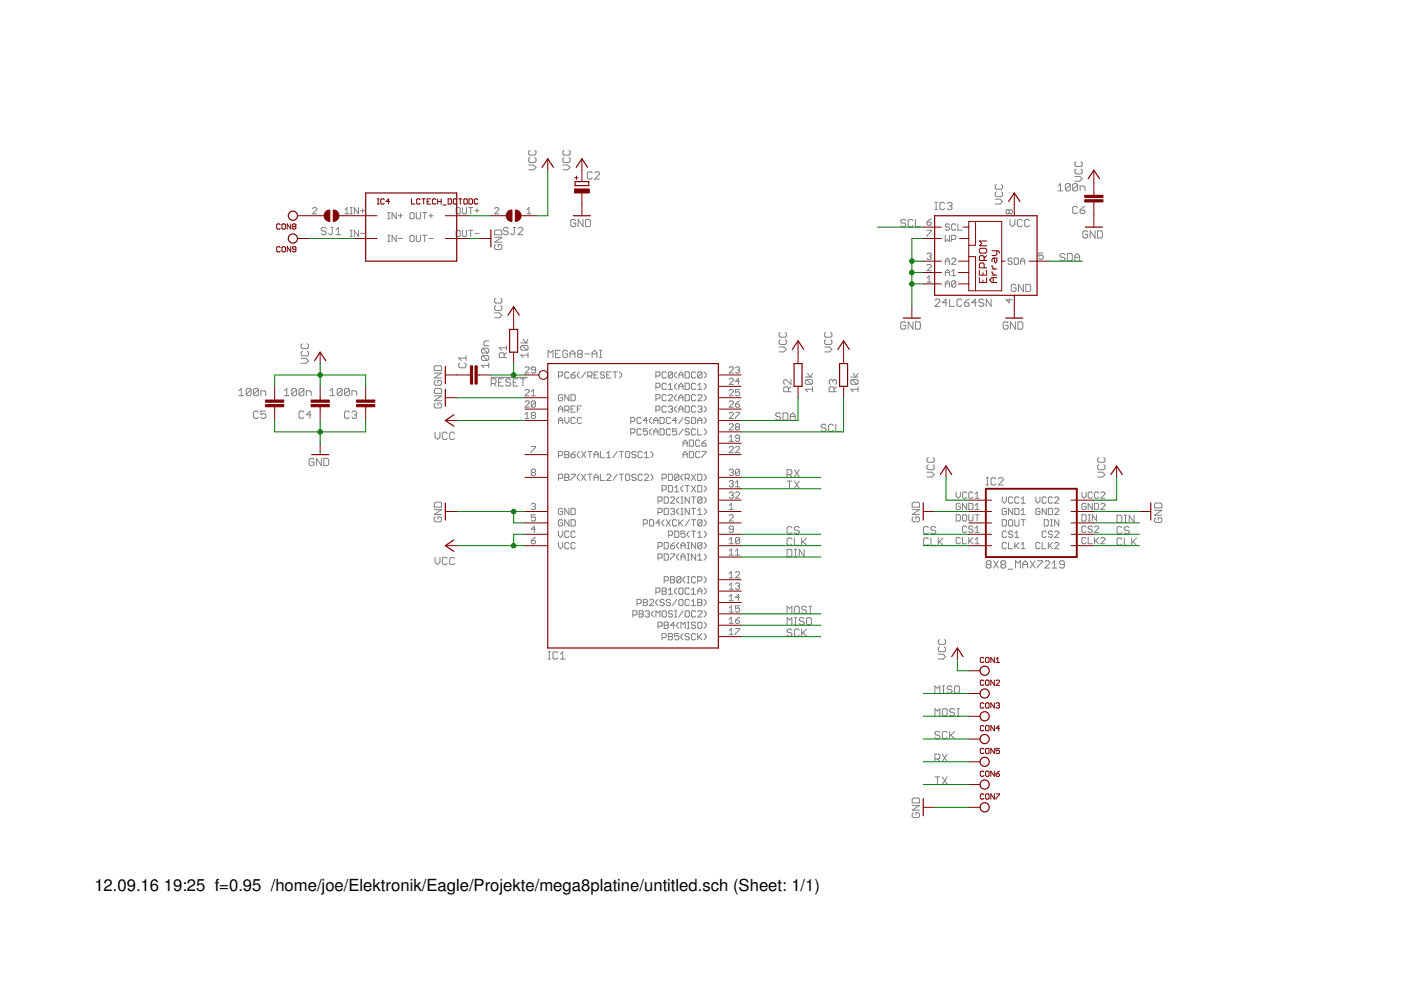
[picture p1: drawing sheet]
<svg xmlns="http://www.w3.org/2000/svg" width="297mm" height="210mm" viewBox="0 0 297 210" stroke-linecap="round" stroke-linejoin="round" font-family="sans-serif">
<defs><g id="words">
<g font-size="3.5">
<text x="20" y="188.9">12.09.16</text>
<text x="34.7" y="188.9">19:25 f=0.95 /home/joe/Elektronik/Eagle/Projekte/mega8platine/untitled.sch (Sheet: 1/1)</text>
</g>
</g></defs>
<g fill="#808080" stroke="#808080" stroke-width=".21">
<path d="M116.2 74.3v1.5z"/>
<path d="M116.2 74.3l.5 .5z"/>
<path d="M116.7 74.8l.5-.5z"/>
<path d="M117.2 74.3v1.5z"/>
<path d="M117.8 74.3h1z"/>
<path d="M117.8 74.3v1.5z"/>
<path d="M117.8 75.8h1z"/>
<path d="M117.8 75h.5z"/>
<path d="M120.1 74.3l.3 .2z"/>
<path d="M119.6 74.3h.5z"/>
<path d="M119.6 74.3l-.3 .2z"/>
<path d="M119.3 74.5v1.1z"/>
<path d="M119.3 75.6l.3 .2z"/>
<path d="M119.6 75.8h.5z"/>
<path d="M120.1 75.8l.3-.2z"/>
<path d="M120.4 75v.6z"/>
<path d="M119.8 75h.6z"/>
<path d="M120.9 74.8v1z"/>
<path d="M120.9 74.8l.5-.5z"/>
<path d="M121.4 74.3l.5 .5z"/>
<path d="M121.9 74.8v1z"/>
<path d="M120.9 75h1z"/>
<path d="M122.4 74.5l.3-.2z"/>
<path d="M122.7 74.3h.5z"/>
<path d="M123.2 74.3l.3 .2z"/>
<path d="M123.5 74.5v.3z"/>
<path d="M123.2 75l.3-.2z"/>
<path d="M123.2 75l.3 .3z"/>
<path d="M123.5 75.3v.3z"/>
<path d="M123.2 75.8l.3-.2z"/>
<path d="M122.7 75.8h.5z"/>
<path d="M122.4 75.6l.3 .2z"/>
<path d="M122.4 75.3v.3z"/>
<path d="M122.4 75.3l.3-.3z"/>
<path d="M122.4 74.8l.3 .2z"/>
<path d="M122.4 74.5v.3z"/>
<path d="M122.7 75h.5z"/>
<path d="M124 75h1z"/>
<path d="M125.5 74.8v1z"/>
<path d="M125.5 74.8l.5-.5z"/>
<path d="M126 74.3l.6 .5z"/>
<path d="M126.6 74.8v1z"/>
<path d="M125.5 75h1.1z"/>
<path d="M127.1 75.8h.5z"/>
<path d="M127.3 74.3v1.5z"/>
<path d="M127.1 74.3h.5z"/>
<path d="M102.1 77.5l.5 .5z"/>
<path d="M102.1 77.5h1.5z"/>
<path d="M103.6 77v1z"/>
<path d="M102.3 76.4h1.1z"/>
<path d="M102.1 76.2l.2 .2z"/>
<path d="M102.1 75.6v.6z"/>
<path d="M102.1 75.6l.2-.2z"/>
<path d="M102.3 75.4h1.1z"/>
<path d="M103.4 75.4l.2 .2z"/>
<path d="M103.6 75.6v.6z"/>
<path d="M103.6 76.2l-.2 .2z"/>
<path d="M102.3 75.4l1.1 1z"/>
<path d="M102.3 74.9h1.1z"/>
<path d="M102.1 74.6l.2 .3z"/>
<path d="M102.1 74.1v.5z"/>
<path d="M102.1 74.1l.2-.3z"/>
<path d="M102.3 73.8h1.1z"/>
<path d="M103.4 73.8l.2 .3z"/>
<path d="M103.6 74.1v.5z"/>
<path d="M103.6 74.6l-.2 .3z"/>
<path d="M102.3 73.8l1.1 1.1z"/>
<path d="M102.6 73.3h1z"/>
<path d="M102.6 72.5v.8z"/>
<path d="M102.6 72.5l.3-.2z"/>
<path d="M102.9 72.3h.7z"/>
<path d="M110.4 75.3l.5 .5z"/>
<path d="M110.4 75.3h1.5z"/>
<path d="M111.9 74.8v1z"/>
<path d="M110.7 74.3h1z"/>
<path d="M110.4 74l.3 .3z"/>
<path d="M110.4 73.5v.5z"/>
<path d="M110.4 73.5l.3-.3z"/>
<path d="M110.7 73.2h1z"/>
<path d="M111.7 73.2l.2 .3z"/>
<path d="M111.9 73.5v.5z"/>
<path d="M111.9 74l-.2 .3z"/>
<path d="M110.7 73.2l1 1.1z"/>
<path d="M110.4 72.7h1.5z"/>
<path d="M111.9 71.9l-.5 .8z"/>
<path d="M110.9 71.9l.5 .8z"/>
<path d="M92.3 80.6l-.2 .3z"/>
<path d="M92.1 80.9v.5z"/>
<path d="M92.1 81.4l.2 .3z"/>
<path d="M92.3 81.7h1.1z"/>
<path d="M93.4 81.7l.2-.3z"/>
<path d="M93.6 80.9v.5z"/>
<path d="M93.4 80.6l.2 .3z"/>
<path d="M92.9 80.6h.5z"/>
<path d="M92.9 80.6v.6z"/>
<path d="M92.1 80.1h1.5z"/>
<path d="M92.1 80.1l1.5-1z"/>
<path d="M92.1 79.1h1.5z"/>
<path d="M92.1 78.6h1.5z"/>
<path d="M93.6 77.8v.8z"/>
<path d="M93.4 77.6l.2 .2z"/>
<path d="M92.3 77.6h1.1z"/>
<path d="M92.3 77.6l-.2 .2z"/>
<path d="M92.1 77.8v.8z"/>
<path d="M104.9 67.4h1z"/>
<path d="M106.4 66.9l-.5 .5z"/>
<path d="M105.9 66.3l.5 .6z"/>
<path d="M104.9 66.3h1z"/>
<path d="M104.9 65l.2-.2z"/>
<path d="M104.9 65v.6z"/>
<path d="M104.9 65.6l.2 .2z"/>
<path d="M105.1 65.8h1z"/>
<path d="M106.1 65.8l.3-.2z"/>
<path d="M106.4 65v.6z"/>
<path d="M106.1 64.8l.3 .2z"/>
<path d="M104.9 63.5l.2-.3z"/>
<path d="M104.9 63.5v.5z"/>
<path d="M104.9 64l.2 .3z"/>
<path d="M105.1 64.3h1z"/>
<path d="M106.4 64l-.3 .3z"/>
<path d="M106.4 63.5v.5z"/>
<path d="M106.1 63.2l.3 .3z"/>
<path d="M92.3 85.5l-.2 .2z"/>
<path d="M92.1 85.7v.6z"/>
<path d="M92.1 86.3l.2 .2z"/>
<path d="M92.3 86.5h1.1z"/>
<path d="M93.4 86.5l.2-.2z"/>
<path d="M93.6 85.7v.6z"/>
<path d="M93.4 85.5l.2 .2z"/>
<path d="M92.9 85.5h.5z"/>
<path d="M92.9 85.5v.5z"/>
<path d="M92.1 85h1.5z"/>
<path d="M92.1 85l1.5-1.1z"/>
<path d="M92.1 83.9h1.5z"/>
<path d="M92.1 83.4h1.5z"/>
<path d="M93.6 82.6v.8z"/>
<path d="M93.4 82.4l.2 .2z"/>
<path d="M92.3 82.4h1.1z"/>
<path d="M92.3 82.4l-.2 .2z"/>
<path d="M92.1 82.6v.8z"/>
<path d="M92.3 109.6l-.2 .3z"/>
<path d="M92.1 109.9v.5z"/>
<path d="M92.1 110.4l.2 .2z"/>
<path d="M92.3 110.6h1.1z"/>
<path d="M93.6 110.4l-.2 .2z"/>
<path d="M93.6 109.9v.5z"/>
<path d="M93.4 109.6l.2 .3z"/>
<path d="M92.9 109.6h.5z"/>
<path d="M92.9 109.6v.5z"/>
<path d="M92.1 109.1h1.5z"/>
<path d="M92.1 109.1l1.5-1z"/>
<path d="M92.1 108.1h1.5z"/>
<path d="M92.1 107.5h1.5z"/>
<path d="M93.6 106.7v.8z"/>
<path d="M93.4 106.5l.2 .2z"/>
<path d="M92.3 106.5h1.1z"/>
<path d="M92.3 106.5l-.2 .2z"/>
<path d="M92.1 106.7v.8z"/>
<path d="M92.2 118.2v1z"/>
<path d="M92.2 119.2l.6 .5z"/>
<path d="M92.8 119.7l.5-.5z"/>
<path d="M93.3 118.2v1z"/>
<path d="M94.6 118.2l.2 .2z"/>
<path d="M94.1 118.2h.5z"/>
<path d="M93.8 118.4l.3-.2z"/>
<path d="M93.8 118.4v1.1z"/>
<path d="M93.8 119.5l.3 .2z"/>
<path d="M94.1 119.7h.5z"/>
<path d="M94.8 119.5l-.2 .2z"/>
<path d="M96.1 118.2l.3 .2z"/>
<path d="M95.6 118.2h.5z"/>
<path d="M95.6 118.2l-.2 .2z"/>
<path d="M95.4 118.4v1.1z"/>
<path d="M95.4 119.5l.2 .2z"/>
<path d="M95.6 119.7h.5z"/>
<path d="M96.4 119.5l-.3 .2z"/>
<path d="M92.2 91.6v1.1z"/>
<path d="M92.2 92.7l.6 .5z"/>
<path d="M92.8 93.2l.5-.5z"/>
<path d="M93.3 91.6v1.1z"/>
<path d="M94.6 91.6l.2 .3z"/>
<path d="M94.1 91.6h.5z"/>
<path d="M93.8 91.9l.3-.3z"/>
<path d="M93.8 91.9v1z"/>
<path d="M93.8 92.9l.3 .3z"/>
<path d="M94.1 93.2h.5z"/>
<path d="M94.6 93.2l.2-.3z"/>
<path d="M96.1 91.6l.3 .3z"/>
<path d="M95.6 91.6h.5z"/>
<path d="M95.6 91.6l-.2 .3z"/>
<path d="M95.4 91.9v1z"/>
<path d="M95.4 92.9l.2 .3z"/>
<path d="M95.6 93.2h.5z"/>
<path d="M96.1 93.2l.3-.3z"/>
<path d="M69.9 82.9l.6-.5z"/>
<path d="M70.5 82.4v1.5z"/>
<path d="M69.9 83.9h1.1z"/>
<path d="M71.5 82.6v1z"/>
<path d="M71.8 82.4l-.3 .2z"/>
<path d="M71.8 82.4h.5z"/>
<path d="M72.3 82.4l.2 .2z"/>
<path d="M72.5 82.6v1z"/>
<path d="M72.5 83.6l-.2 .3z"/>
<path d="M71.8 83.9h.5z"/>
<path d="M71.5 83.6l.3 .3z"/>
<path d="M71.5 83.6l1-1z"/>
<path d="M73 82.6v1z"/>
<path d="M73.3 82.4l-.3 .2z"/>
<path d="M73.3 82.4h.5z"/>
<path d="M73.8 82.4l.3 .2z"/>
<path d="M74.1 82.6v1z"/>
<path d="M74.1 83.6l-.3 .3z"/>
<path d="M73.3 83.9h.5z"/>
<path d="M73 83.6l.3 .3z"/>
<path d="M73 83.6l1.1-1z"/>
<path d="M74.6 82.9v1z"/>
<path d="M74.6 82.9h.8z"/>
<path d="M75.4 82.9l.2 .2z"/>
<path d="M75.6 83.1v.8z"/>
<path d="M60.3 82.9l.5-.5z"/>
<path d="M60.8 82.4v1.5z"/>
<path d="M60.3 83.9h1z"/>
<path d="M61.8 82.6v1z"/>
<path d="M61.8 82.6l.3-.2z"/>
<path d="M62.1 82.4h.5z"/>
<path d="M62.6 82.4l.3 .2z"/>
<path d="M62.9 82.6v1z"/>
<path d="M62.9 83.6l-.3 .3z"/>
<path d="M62.1 83.9h.5z"/>
<path d="M61.8 83.6l.3 .3z"/>
<path d="M61.8 83.6l1.1-1z"/>
<path d="M63.4 82.6v1z"/>
<path d="M63.4 82.6l.2-.2z"/>
<path d="M63.6 82.4h.6z"/>
<path d="M64.2 82.4l.2 .2z"/>
<path d="M64.4 82.6v1z"/>
<path d="M64.4 83.6l-.2 .3z"/>
<path d="M63.6 83.9h.6z"/>
<path d="M63.4 83.6l.2 .3z"/>
<path d="M63.4 83.6l1-1z"/>
<path d="M65 82.9v1z"/>
<path d="M65 82.9h.7z"/>
<path d="M65.7 82.9l.3 .2z"/>
<path d="M66 83.1v.8z"/>
<path d="M50.6 82.9l.6-.5z"/>
<path d="M51.2 82.4v1.5z"/>
<path d="M50.6 83.9h1.1z"/>
<path d="M52.2 82.6v1z"/>
<path d="M52.5 82.4l-.3 .2z"/>
<path d="M52.5 82.4h.5z"/>
<path d="M53 82.4l.2 .2z"/>
<path d="M53.2 82.6v1z"/>
<path d="M53.2 83.6l-.2 .3z"/>
<path d="M52.5 83.9h.5z"/>
<path d="M52.2 83.6l.3 .3z"/>
<path d="M52.2 83.6l1-1z"/>
<path d="M53.7 82.6v1z"/>
<path d="M53.7 82.6l.3-.2z"/>
<path d="M54 82.4h.5z"/>
<path d="M54.5 82.4l.3 .2z"/>
<path d="M54.8 82.6v1z"/>
<path d="M54.8 83.6l-.3 .3z"/>
<path d="M54 83.9h.5z"/>
<path d="M53.7 83.6l.3 .3z"/>
<path d="M53.7 83.6l1.1-1z"/>
<path d="M55.3 82.9v1z"/>
<path d="M55.3 82.9h.8z"/>
<path d="M56.1 82.9l.2 .2z"/>
<path d="M56.3 83.1v.8z"/>
<path d="M63.9 77h1z"/>
<path d="M64.9 77l.5-.5z"/>
<path d="M64.9 76l.5 .5z"/>
<path d="M63.9 76h1z"/>
<path d="M64.1 74.4l-.2 .3z"/>
<path d="M63.9 74.7v.5z"/>
<path d="M63.9 75.2l.2 .3z"/>
<path d="M64.1 75.5h1z"/>
<path d="M65.1 75.5l.3-.3z"/>
<path d="M65.4 74.7v.5z"/>
<path d="M65.1 74.4l.3 .3z"/>
<path d="M64.1 72.9l-.2 .2z"/>
<path d="M63.9 73.1v.6z"/>
<path d="M63.9 73.7l.2 .2z"/>
<path d="M64.1 73.9h1z"/>
<path d="M65.1 73.9l.3-.2z"/>
<path d="M65.4 73.1v.6z"/>
<path d="M65.1 72.9l.3 .2z"/>
<path d="M66.3 97.2l.3 .2z"/>
<path d="M65.8 97.2h.5z"/>
<path d="M65.8 97.2l-.2 .2z"/>
<path d="M65.6 97.4v1.1z"/>
<path d="M65.6 98.5l.2 .2z"/>
<path d="M65.8 98.7h.5z"/>
<path d="M66.3 98.7l.3-.2z"/>
<path d="M66.6 98v.5z"/>
<path d="M66.1 98h.5z"/>
<path d="M67.1 97.2v1.5z"/>
<path d="M67.1 97.2l1 1.5z"/>
<path d="M68.1 97.2v1.5z"/>
<path d="M68.7 97.2v1.5z"/>
<path d="M68.7 98.7h.7z"/>
<path d="M69.4 98.7l.3-.2z"/>
<path d="M69.7 97.4v1.1z"/>
<path d="M69.4 97.2l.3 .2z"/>
<path d="M68.7 97.2h.7z"/>
<path d="M170.7 82.5l.5 .6z"/>
<path d="M170.7 82.5h1.6z"/>
<path d="M172.3 82v1.1z"/>
<path d="M171 81.5h1z"/>
<path d="M170.7 81.2l.3 .3z"/>
<path d="M170.7 80.7v.5z"/>
<path d="M170.7 80.7l.3-.2z"/>
<path d="M171 80.5h1z"/>
<path d="M172 80.5l.3 .2z"/>
<path d="M172.3 80.7v.5z"/>
<path d="M172.3 81.2l-.3 .3z"/>
<path d="M171 80.5l1 1z"/>
<path d="M170.7 79.9h1.6z"/>
<path d="M172.3 79.2l-.6 .7z"/>
<path d="M171.2 79.2l.5 .7z"/>
<path d="M180.4 82.5l.5 .6z"/>
<path d="M180.4 82.5h1.5z"/>
<path d="M181.9 82v1.1z"/>
<path d="M180.6 81.5h1.1z"/>
<path d="M180.4 81.2l.2 .3z"/>
<path d="M180.4 80.7v.5z"/>
<path d="M180.4 80.7l.2-.2z"/>
<path d="M180.6 80.5h1.1z"/>
<path d="M181.7 80.5l.2 .2z"/>
<path d="M181.9 80.7v.5z"/>
<path d="M181.9 81.2l-.2 .3z"/>
<path d="M180.6 80.5l1.1 1z"/>
<path d="M180.4 79.9h1.5z"/>
<path d="M181.9 79.2l-.5 .7z"/>
<path d="M180.9 79.2l.5 .7z"/>
<path d="M165.2 74.6h1z"/>
<path d="M166.2 74.6l.5-.5z"/>
<path d="M166.2 73.6l.5 .5z"/>
<path d="M165.2 73.6h1z"/>
<path d="M165.4 72l-.2 .3z"/>
<path d="M165.2 72.3v.5z"/>
<path d="M165.2 72.8l.2 .2z"/>
<path d="M165.4 73h1.1z"/>
<path d="M166.5 73l.2-.2z"/>
<path d="M166.7 72.3v.5z"/>
<path d="M166.5 72l.2 .3z"/>
<path d="M165.2 70.7l.2-.2z"/>
<path d="M165.2 70.7v.5z"/>
<path d="M165.2 71.2l.2 .3z"/>
<path d="M165.4 71.5h1.1z"/>
<path d="M166.5 71.5l.2-.3z"/>
<path d="M166.7 70.7v.5z"/>
<path d="M166.5 70.5l.2 .2z"/>
<path d="M174.8 74.6h1z"/>
<path d="M175.8 74.6l.6-.5z"/>
<path d="M175.8 73.6l.6 .5z"/>
<path d="M174.8 73.6h1z"/>
<path d="M175.1 72l-.3 .3z"/>
<path d="M174.8 72.3v.5z"/>
<path d="M174.8 72.8l.3 .2z"/>
<path d="M175.1 73h1z"/>
<path d="M176.1 73l.3-.2z"/>
<path d="M176.4 72.3v.5z"/>
<path d="M176.1 72l.3 .3z"/>
<path d="M174.8 70.7l.3-.2z"/>
<path d="M174.8 70.7v.5z"/>
<path d="M174.8 71.2l.3 .3z"/>
<path d="M175.1 71.5h1z"/>
<path d="M176.1 71.5l.3-.3z"/>
<path d="M176.4 70.7v.5z"/>
<path d="M176.1 70.5l.3 .2z"/>
<path d="M198.2 65h1.1z"/>
<path d="M198.2 65l1.1-1.1z"/>
<path d="M199.3 63.7v.2z"/>
<path d="M199 63.4l.3 .3z"/>
<path d="M198.5 63.4h.5z"/>
<path d="M198.5 63.4l-.3 .3z"/>
<path d="M200.6 63.4v1.6z"/>
<path d="M200.6 63.4l-.8 .8z"/>
<path d="M199.8 64.2h1z"/>
<path d="M201.3 63.4v1.6z"/>
<path d="M201.3 65h1.1z"/>
<path d="M203.7 63.4l.2 .3z"/>
<path d="M203.2 63.4h.5z"/>
<path d="M202.9 63.7l.3-.3z"/>
<path d="M202.9 63.7v1z"/>
<path d="M202.9 64.7l.3 .3z"/>
<path d="M203.2 65h.5z"/>
<path d="M203.7 65l.2-.3z"/>
<path d="M205 63.7l.5-.3z"/>
<path d="M205 63.7l-.6 .5z"/>
<path d="M204.4 64.2v.5z"/>
<path d="M204.4 64.7l.3 .3z"/>
<path d="M204.7 65h.5z"/>
<path d="M205.2 65l.3-.3z"/>
<path d="M205.5 64.5v.2z"/>
<path d="M205.2 64.2l.3 .3z"/>
<path d="M204.4 64.2h.8z"/>
<path d="M206.8 63.4v1.6z"/>
<path d="M206 64.2l.8-.8z"/>
<path d="M206 64.2h1z"/>
<path d="M208.3 63.4l.3 .3z"/>
<path d="M207.8 63.4h.5z"/>
<path d="M207.8 63.4l-.2 .3z"/>
<path d="M207.6 63.7v.2z"/>
<path d="M207.6 63.9l.2 .3z"/>
<path d="M207.8 64.2h.5z"/>
<path d="M208.3 64.2l.3 .3z"/>
<path d="M208.6 64.5v.2z"/>
<path d="M208.3 65l.3-.3z"/>
<path d="M207.8 65h.5z"/>
<path d="M207.6 64.7l.2 .3z"/>
<path d="M209.1 63.4v1.6z"/>
<path d="M209.1 63.4l1 1.6z"/>
<path d="M210.1 63.4v1.6z"/>
<path d="M191.8 68.2l.2 .3z"/>
<path d="M191.2 68.2h.6z"/>
<path d="M191.2 68.2l-.2 .3z"/>
<path d="M191 68.5v1z"/>
<path d="M191 69.5l.2 .3z"/>
<path d="M191.2 69.8h.6z"/>
<path d="M191.8 69.8l.2-.3z"/>
<path d="M192 69v.5z"/>
<path d="M191.5 69h.5z"/>
<path d="M192.5 68.2v1.6z"/>
<path d="M192.5 68.2l1.1 1.6z"/>
<path d="M193.6 68.2v1.6z"/>
<path d="M194.1 68.2v1.6z"/>
<path d="M194.1 69.8h.8z"/>
<path d="M194.9 69.8l.2-.3z"/>
<path d="M195.1 68.5v1z"/>
<path d="M194.9 68.2l.2 .3z"/>
<path d="M194.1 68.2h.8z"/>
<path d="M213.5 68.2l.2 .3z"/>
<path d="M213 68.2h.5z"/>
<path d="M213 68.2l-.3 .3z"/>
<path d="M212.7 68.5v1z"/>
<path d="M212.7 69.5l.3 .3z"/>
<path d="M213 69.8h.5z"/>
<path d="M213.5 69.8l.2-.3z"/>
<path d="M213.7 69v.5z"/>
<path d="M213.2 69h.5z"/>
<path d="M214.2 68.2v1.6z"/>
<path d="M214.2 68.2l1.1 1.6z"/>
<path d="M215.3 68.2v1.6z"/>
<path d="M215.8 68.2v1.6z"/>
<path d="M215.8 69.8h.8z"/>
<path d="M216.6 69.8l.2-.3z"/>
<path d="M216.8 68.5v1z"/>
<path d="M216.6 68.2l.2 .3z"/>
<path d="M215.8 68.2h.8z"/>
<path d="M211 43.2h1z"/>
<path d="M212 43.2l.6-.5z"/>
<path d="M212 42.2l.6 .5z"/>
<path d="M211 42.2h1z"/>
<path d="M211.3 40.7l-.3 .2z"/>
<path d="M211 40.9v.5z"/>
<path d="M211 41.4l.3 .3z"/>
<path d="M211.3 41.7h1z"/>
<path d="M212.6 41.4l-.3 .3z"/>
<path d="M212.6 40.9v.5z"/>
<path d="M212.3 40.7l.3 .2z"/>
<path d="M211.3 39.1l-.3 .3z"/>
<path d="M211 39.4v.5z"/>
<path d="M211 39.9l.3 .2z"/>
<path d="M211.3 40.1h1z"/>
<path d="M212.3 40.1l.3-.2z"/>
<path d="M212.6 39.4v.5z"/>
<path d="M212.3 39.1l.3 .3z"/>
<path d="M224.8 38.9l-.5 .6z"/>
<path d="M224.8 38.9v1.6z"/>
<path d="M224.3 40.5h1.1z"/>
<path d="M225.9 39.2v1z"/>
<path d="M225.9 39.2l.2-.3z"/>
<path d="M226.1 38.9h.6z"/>
<path d="M226.7 38.9l.2 .3z"/>
<path d="M226.9 39.2v1z"/>
<path d="M226.9 40.2l-.2 .3z"/>
<path d="M226.1 40.5h.6z"/>
<path d="M225.9 40.2l.2 .3z"/>
<path d="M225.9 40.2l1-1z"/>
<path d="M227.4 39.2v1z"/>
<path d="M227.4 39.2l.3-.3z"/>
<path d="M227.7 38.9h.5z"/>
<path d="M228.2 38.9l.3 .3z"/>
<path d="M228.5 39.2v1z"/>
<path d="M228.5 40.2l-.3 .3z"/>
<path d="M227.7 40.5h.5z"/>
<path d="M227.4 40.2l.3 .3z"/>
<path d="M227.4 40.2l1.1-1z"/>
<path d="M229 39.5v1z"/>
<path d="M229 39.5h.8z"/>
<path d="M229.8 39.5l.2 .2z"/>
<path d="M230 39.7v.8z"/>
<path d="M227.9 38.4h1z"/>
<path d="M228.9 38.4l.5-.5z"/>
<path d="M228.9 37.4l.5 .5z"/>
<path d="M227.9 37.4h1z"/>
<path d="M228.2 35.8l-.3 .3z"/>
<path d="M227.9 36.1v.5z"/>
<path d="M227.9 36.6l.3 .3z"/>
<path d="M228.2 36.9h1z"/>
<path d="M229.2 36.9l.2-.3z"/>
<path d="M229.4 36.1v.5z"/>
<path d="M229.2 35.8l.2 .3z"/>
<path d="M228.2 34.3l-.3 .2z"/>
<path d="M227.9 34.5v.6z"/>
<path d="M227.9 35.1l.3 .2z"/>
<path d="M228.2 35.3h1z"/>
<path d="M229.2 35.3l.2-.2z"/>
<path d="M229.4 34.5v.6z"/>
<path d="M229.2 34.3l.2 .2z"/>
<path d="M230.4 48.9l.2 .3z"/>
<path d="M229.8 48.9h.6z"/>
<path d="M229.8 48.9l-.2 .3z"/>
<path d="M229.6 49.2v1z"/>
<path d="M229.6 50.2l.2 .3z"/>
<path d="M229.8 50.5h.6z"/>
<path d="M230.4 50.5l.2-.3z"/>
<path d="M230.6 49.7v.5z"/>
<path d="M230.1 49.7h.5z"/>
<path d="M231.1 48.9v1.6z"/>
<path d="M231.1 48.9l1.1 1.6z"/>
<path d="M232.2 48.9v1.6z"/>
<path d="M232.7 48.9v1.6z"/>
<path d="M232.7 50.5h.8z"/>
<path d="M233.5 50.5l.2-.3z"/>
<path d="M233.7 49.2v1z"/>
<path d="M233.5 48.9l.2 .3z"/>
<path d="M232.7 48.9h.8z"/>
<path d="M196.5 101.1h1.1z"/>
<path d="M197.6 101.1l.5-.5z"/>
<path d="M197.6 100.1l.5 .5z"/>
<path d="M196.5 100.1h1.1z"/>
<path d="M196.5 98.8l.3-.2z"/>
<path d="M196.5 98.8v.5z"/>
<path d="M196.5 99.3l.3 .3z"/>
<path d="M196.8 99.6h1z"/>
<path d="M197.8 99.6l.3-.3z"/>
<path d="M198.1 98.8v.5z"/>
<path d="M197.8 98.6l.3 .2z"/>
<path d="M196.5 97.3l.3-.3z"/>
<path d="M196.5 97.3v.5z"/>
<path d="M196.5 97.8l.3 .2z"/>
<path d="M196.8 98h1z"/>
<path d="M198.1 97.8l-.3 .2z"/>
<path d="M198.1 97.3v.5z"/>
<path d="M197.8 97l.3 .3z"/>
<path d="M232.7 101.1h1.1z"/>
<path d="M233.8 101.1l.5-.5z"/>
<path d="M233.8 100.1l.5 .5z"/>
<path d="M232.7 100.1h1.1z"/>
<path d="M232.7 98.8l.3-.2z"/>
<path d="M232.7 98.8v.5z"/>
<path d="M232.7 99.3l.3 .3z"/>
<path d="M233 99.6h1z"/>
<path d="M234 99.6l.3-.3z"/>
<path d="M234.3 98.8v.5z"/>
<path d="M234 98.6l.3 .2z"/>
<path d="M233 97l-.3 .3z"/>
<path d="M232.7 97.3v.5z"/>
<path d="M232.7 97.8l.3 .2z"/>
<path d="M233 98h1z"/>
<path d="M234 98l.3-.2z"/>
<path d="M234.3 97.3v.5z"/>
<path d="M234 97l.3 .3z"/>
<path d="M245 109.8l-.2 .2z"/>
<path d="M244.8 110v.5z"/>
<path d="M244.8 110.5l.2 .3z"/>
<path d="M245 110.8h1.1z"/>
<path d="M246.1 110.8l.2-.3z"/>
<path d="M246.3 110v.5z"/>
<path d="M246.1 109.8l.2 .2z"/>
<path d="M245.6 109.8h.5z"/>
<path d="M245.6 109.8v.5z"/>
<path d="M244.8 109.2h1.5z"/>
<path d="M244.8 109.2l1.5-1z"/>
<path d="M244.8 108.2h1.5z"/>
<path d="M244.8 107.7h1.5z"/>
<path d="M246.3 106.9v.8z"/>
<path d="M246.1 106.7l.2 .2z"/>
<path d="M245 106.7h1.1z"/>
<path d="M244.8 106.9l.2-.2z"/>
<path d="M244.8 106.9v.8z"/>
<path d="M193.7 109.6l-.3 .3z"/>
<path d="M193.4 109.9v.5z"/>
<path d="M193.4 110.4l.3 .2z"/>
<path d="M193.7 110.6h1z"/>
<path d="M194.9 110.4l-.2 .2z"/>
<path d="M194.9 109.9v.5z"/>
<path d="M194.7 109.6l.2 .3z"/>
<path d="M194.2 109.6h.5z"/>
<path d="M194.2 109.6v.5z"/>
<path d="M193.4 109.1h1.5z"/>
<path d="M193.4 109.1l1.5-1z"/>
<path d="M193.4 108.1h1.5z"/>
<path d="M193.4 107.5h1.5z"/>
<path d="M194.9 106.7v.8z"/>
<path d="M194.7 106.5l.2 .2z"/>
<path d="M193.7 106.5h1z"/>
<path d="M193.7 106.5l-.3 .2z"/>
<path d="M193.4 106.7v.8z"/>
<path d="M198.9 139.7h1.1z"/>
<path d="M200.5 139.2l-.5 .5z"/>
<path d="M200 138.7l.5 .5z"/>
<path d="M198.9 138.7h1.1z"/>
<path d="M199.2 137.2l-.3 .2z"/>
<path d="M198.9 137.4v.5z"/>
<path d="M198.9 137.9l.3 .3z"/>
<path d="M199.2 138.2h1z"/>
<path d="M200.2 138.2l.3-.3z"/>
<path d="M200.5 137.4v.5z"/>
<path d="M200.2 137.2l.3 .2z"/>
<path d="M199.2 135.6l-.3 .2z"/>
<path d="M198.9 135.8v.6z"/>
<path d="M198.9 136.4l.3 .2z"/>
<path d="M199.2 136.6h1z"/>
<path d="M200.2 136.6l.3-.2z"/>
<path d="M200.5 135.8v.6z"/>
<path d="M200.2 135.6l.3 .2z"/>
<path d="M193.7 172.3l-.3 .3z"/>
<path d="M193.4 172.6v.5z"/>
<path d="M193.4 173.1l.3 .3z"/>
<path d="M193.7 173.4h1z"/>
<path d="M194.7 173.4l.2-.3z"/>
<path d="M194.9 172.6v.5z"/>
<path d="M194.7 172.3l.2 .3z"/>
<path d="M194.2 172.3h.5z"/>
<path d="M194.2 172.3v.5z"/>
<path d="M193.4 171.8h1.5z"/>
<path d="M193.4 171.8l1.5-1z"/>
<path d="M193.4 170.8h1.5z"/>
<path d="M193.4 170.2h1.5z"/>
<path d="M194.9 169.5v.7z"/>
<path d="M194.7 169.2l.2 .3z"/>
<path d="M193.7 169.2h1z"/>
<path d="M193.7 169.2l-.3 .3z"/>
<path d="M193.4 169.5v.7z"/>
<path d="M209.1 119.1l.2-.2z"/>
<path d="M209.3 118.9h.6z"/>
<path d="M209.9 118.9l.2 .2z"/>
<path d="M210.1 119.1v.3z"/>
<path d="M210.1 119.4l-.2 .3z"/>
<path d="M209.9 119.7l.2 .2z"/>
<path d="M210.1 119.9v.3z"/>
<path d="M210.1 120.2l-.2 .2z"/>
<path d="M209.3 120.4h.6z"/>
<path d="M209.1 120.2l.2 .2z"/>
<path d="M209.1 119.9v.3z"/>
<path d="M209.1 119.9l.2-.2z"/>
<path d="M209.1 119.4l.2 .3z"/>
<path d="M209.1 119.1v.3z"/>
<path d="M209.3 119.7h.6z"/>
<path d="M210.6 118.9l1.1 1.5z"/>
<path d="M211.7 118.9l-1.1 1.5z"/>
<path d="M212.2 119.1l.2-.2z"/>
<path d="M212.4 118.9h.6z"/>
<path d="M213 118.9l.2 .2z"/>
<path d="M213.2 119.1v.3z"/>
<path d="M213.2 119.4l-.2 .3z"/>
<path d="M213 119.7l.2 .2z"/>
<path d="M213.2 119.9v.3z"/>
<path d="M213 120.4l.2-.2z"/>
<path d="M212.4 120.4h.6z"/>
<path d="M212.2 120.2l.2 .2z"/>
<path d="M212.2 119.9v.3z"/>
<path d="M212.2 119.9l.2-.2z"/>
<path d="M212.2 119.4l.2 .3z"/>
<path d="M212.2 119.1v.3z"/>
<path d="M212.4 119.7h.6z"/>
<path d="M213.7 120.7h1.1z"/>
<path d="M215.3 118.9v1.5z"/>
<path d="M215.3 118.9l.5 .5z"/>
<path d="M215.8 119.4l.5-.5z"/>
<path d="M216.3 118.9v1.5z"/>
<path d="M216.8 119.4v1z"/>
<path d="M216.8 119.4l.6-.5z"/>
<path d="M217.4 118.9l.5 .5z"/>
<path d="M217.9 119.4v1z"/>
<path d="M216.8 119.7h1.1z"/>
<path d="M218.4 118.9l1 1.5z"/>
<path d="M219.4 118.9l-1 1.5z"/>
<path d="M220 118.9h1z"/>
<path d="M221 118.9v.2z"/>
<path d="M221 119.1l-1 1.1z"/>
<path d="M220 120.2v.2z"/>
<path d="M221.5 120.4h1z"/>
<path d="M222.5 119.4l-1 1z"/>
<path d="M222.5 119.1v.3z"/>
<path d="M222.3 118.9l.2 .2z"/>
<path d="M221.8 118.9h.5z"/>
<path d="M221.8 118.9l-.3 .2z"/>
<path d="M223.1 119.4l.5-.5z"/>
<path d="M223.6 118.9v1.5z"/>
<path d="M223.1 120.4h1z"/>
<path d="M224.6 120.2l.3 .2z"/>
<path d="M224.9 120.4h.5z"/>
<path d="M225.4 120.4l.3-.2z"/>
<path d="M225.7 119.1v1.1z"/>
<path d="M225.4 118.9l.3 .2z"/>
<path d="M224.9 118.9h.5z"/>
<path d="M224.9 118.9l-.3 .2z"/>
<path d="M224.6 119.1v.3z"/>
<path d="M224.6 119.4l.3 .3z"/>
<path d="M224.9 119.7h.8z"/>
<path d="M105.1 51.9l-.2 .2z"/>
<path d="M104.9 52.1v.5z"/>
<path d="M104.9 52.6l.2 .3z"/>
<path d="M105.1 52.9h1z"/>
<path d="M106.1 52.9l.3-.3z"/>
<path d="M106.4 52.1v.5z"/>
<path d="M106.1 51.9l.3 .2z"/>
<path d="M105.6 51.9h.5z"/>
<path d="M105.6 51.9v.5z"/>
<path d="M104.9 51.3h1.5z"/>
<path d="M104.9 51.3l1.5-1z"/>
<path d="M104.9 50.3h1.5z"/>
<path d="M104.9 49.8h1.5z"/>
<path d="M106.4 49v.8z"/>
<path d="M106.1 48.8l.3 .2z"/>
<path d="M105.1 48.8h1z"/>
<path d="M104.9 49l.2-.2z"/>
<path d="M104.9 49v.8z"/>
<path d="M112.1 36h1z"/>
<path d="M113.1 36l.5-.5z"/>
<path d="M113.1 35l.5 .5z"/>
<path d="M112.1 35h1z"/>
<path d="M112.4 33.4l-.3 .3z"/>
<path d="M112.1 33.7v.5z"/>
<path d="M112.1 34.2l.3 .3z"/>
<path d="M112.4 34.5h1z"/>
<path d="M113.4 34.5l.2-.3z"/>
<path d="M113.6 33.7v.5z"/>
<path d="M113.4 33.4l.2 .3z"/>
<path d="M112.4 31.9l-.3 .2z"/>
<path d="M112.1 32.1v.5z"/>
<path d="M112.1 32.6l.3 .3z"/>
<path d="M112.4 32.9h1z"/>
<path d="M113.4 32.9l.2-.3z"/>
<path d="M113.6 32.1v.5z"/>
<path d="M113.4 31.9l.2 .2z"/>
<path d="M119.3 36h1.1z"/>
<path d="M120.4 36l.5-.5z"/>
<path d="M120.4 35l.5 .5z"/>
<path d="M119.3 35h1.1z"/>
<path d="M119.6 33.4l-.3 .3z"/>
<path d="M119.3 33.7v.5z"/>
<path d="M119.3 34.2l.3 .3z"/>
<path d="M119.6 34.5h1z"/>
<path d="M120.6 34.5l.3-.3z"/>
<path d="M120.9 33.7v.5z"/>
<path d="M120.6 33.4l.3 .3z"/>
<path d="M119.6 31.9l-.3 .2z"/>
<path d="M119.3 32.1v.5z"/>
<path d="M119.3 32.6l.3 .3z"/>
<path d="M119.6 32.9h1z"/>
<path d="M120.6 32.9l.3-.3z"/>
<path d="M120.9 32.1v.5z"/>
<path d="M120.6 31.9l.3 .2z"/>
<path d="M121.8 46.5l.3 .3z"/>
<path d="M121.3 46.5h.5z"/>
<path d="M121.3 46.5l-.3 .3z"/>
<path d="M121 46.8v1z"/>
<path d="M121 47.8l.3 .3z"/>
<path d="M121.3 48.1h.5z"/>
<path d="M121.8 48.1l.3-.3z"/>
<path d="M122.1 47.3v.5z"/>
<path d="M121.5 47.3h.6z"/>
<path d="M122.6 46.5v1.6z"/>
<path d="M122.6 46.5l1 1.6z"/>
<path d="M123.6 46.5v1.6z"/>
<path d="M124.1 46.5v1.6z"/>
<path d="M124.1 48.1h.8z"/>
<path d="M124.9 48.1l.3-.3z"/>
<path d="M125.2 46.8v1z"/>
<path d="M124.9 46.5l.3 .3z"/>
<path d="M124.1 46.5h.8z"/>
<path d="M140.4 134.3v1.4z"/>
<path d="M140.4 134.3h.7z"/>
<path d="M141.1 134.3l.2 .2z"/>
<path d="M141.3 134.5v.5z"/>
<path d="M141.3 135l-.2 .2z"/>
<path d="M140.4 135.2h.7z"/>
<path d="M141.7 134.3v1.4z"/>
<path d="M141.7 134.3h.7z"/>
<path d="M142.4 134.3l.2 .2z"/>
<path d="M142.6 134.5v.3z"/>
<path d="M142.6 134.8l-.2 .2z"/>
<path d="M142.4 135l.2 .2z"/>
<path d="M142.6 135.2v.2z"/>
<path d="M142.6 135.4l-.2 .3z"/>
<path d="M141.7 135.7h.7z"/>
<path d="M141.7 135h.7z"/>
<path d="M143 134.3h.9z"/>
<path d="M143 134.3v.7z"/>
<path d="M143 135l.5-.2z"/>
<path d="M143.5 134.8h.2z"/>
<path d="M143.7 134.8l.2 .2z"/>
<path d="M143.9 135v.4z"/>
<path d="M143.9 135.4l-.2 .3z"/>
<path d="M143.3 135.7h.4z"/>
<path d="M143 135.4l.3 .3z"/>
<path d="M144.4 135.2l.4 .5z"/>
<path d="M144.4 134.8v.4z"/>
<path d="M144.4 134.8l.4-.5z"/>
<path d="M145.9 134.3l.3 .2z"/>
<path d="M145.5 134.3h.4z"/>
<path d="M145.3 134.5l.2-.2z"/>
<path d="M145.3 134.5v.3z"/>
<path d="M145.3 134.8l.2 .2z"/>
<path d="M145.5 135h.4z"/>
<path d="M145.9 135l.3 .2z"/>
<path d="M146.2 135.2v.2z"/>
<path d="M146.2 135.4l-.3 .3z"/>
<path d="M145.5 135.7h.4z"/>
<path d="M145.3 135.4l.2 .3z"/>
<path d="M147.3 134.3l.2 .2z"/>
<path d="M146.8 134.3h.5z"/>
<path d="M146.6 134.5l.2-.2z"/>
<path d="M146.6 134.5v.9z"/>
<path d="M146.6 135.4l.2 .3z"/>
<path d="M146.8 135.7h.5z"/>
<path d="M147.5 135.4l-.2 .3z"/>
<path d="M147.9 134.3v1.4z"/>
<path d="M147.9 135.2l.9-.9z"/>
<path d="M148.2 135l.6 .7z"/>
<path d="M149.3 135.7l.4-.5z"/>
<path d="M149.7 134.8v.4z"/>
<path d="M149.3 134.3l.4 .5z"/>
<path d="M154.6 133.7l.4-.4z"/>
<path d="M155 133.3v1.3z"/>
<path d="M154.6 134.6h.9z"/>
<path d="M155.9 133.3h.9z"/>
<path d="M156.8 133.3v.2z"/>
<path d="M156.8 133.5l-.9 .9z"/>
<path d="M155.9 134.4v.2z"/>
<path d="M118.4 100.5v1.4z"/>
<path d="M118.4 100.5h.7z"/>
<path d="M119.1 100.5l.2 .3z"/>
<path d="M119.3 100.8v.4z"/>
<path d="M119.3 101.2l-.2 .2z"/>
<path d="M118.4 101.4h.7z"/>
<path d="M119.7 100.5v1.4z"/>
<path d="M119.7 100.5h.7z"/>
<path d="M120.4 100.5l.2 .3z"/>
<path d="M120.6 100.8v.2z"/>
<path d="M120.6 101l-.2 .2z"/>
<path d="M120.4 101.2l.2 .2z"/>
<path d="M120.6 101.4v.3z"/>
<path d="M120.6 101.7l-.2 .2z"/>
<path d="M119.7 101.9h.7z"/>
<path d="M119.7 101.2h.7z"/>
<path d="M121.1 100.5h.9z"/>
<path d="M122 100.5v.3z"/>
<path d="M122 100.8l-.9 .9z"/>
<path d="M121.1 101.7v.2z"/>
<path d="M122.4 101.4l.4 .5z"/>
<path d="M122.4 101v.4z"/>
<path d="M122.4 101l.4-.5z"/>
<path d="M123.3 100.5l.9 1.4z"/>
<path d="M124.2 100.5l-.9 1.4z"/>
<path d="M125.1 100.5v1.4z"/>
<path d="M124.6 100.5h.9z"/>
<path d="M126 101v.9z"/>
<path d="M126 101l.4-.5z"/>
<path d="M126.4 100.5l.4 .5z"/>
<path d="M126.8 101v.9z"/>
<path d="M126 101.2h.8z"/>
<path d="M127.3 100.5v1.4z"/>
<path d="M127.3 101.9h.9z"/>
<path d="M128.6 101.9h.9z"/>
<path d="M128.6 101.9l.9-.9z"/>
<path d="M129.5 100.8v.2z"/>
<path d="M129.3 100.5l.2 .3z"/>
<path d="M128.9 100.5h.4z"/>
<path d="M128.9 100.5l-.3 .3z"/>
<path d="M130.9 100.5l-.9 1.4z"/>
<path d="M131.7 100.5v1.4z"/>
<path d="M131.3 100.5h.9z"/>
<path d="M132.8 100.5h.5z"/>
<path d="M132.8 100.5l-.2 .3z"/>
<path d="M132.6 100.8v.9z"/>
<path d="M132.6 101.7l.2 .2z"/>
<path d="M132.8 101.9h.5z"/>
<path d="M133.3 101.9l.2-.2z"/>
<path d="M133.5 100.8v.9z"/>
<path d="M133.3 100.5l.2 .3z"/>
<path d="M134.6 100.5l.3 .3z"/>
<path d="M134.2 100.5h.4z"/>
<path d="M134.2 100.5l-.2 .3z"/>
<path d="M134 100.8v.2z"/>
<path d="M134 101l.2 .2z"/>
<path d="M134.2 101.2h.4z"/>
<path d="M134.6 101.2l.3 .2z"/>
<path d="M134.9 101.4v.3z"/>
<path d="M134.6 101.9l.3-.2z"/>
<path d="M134.2 101.9h.4z"/>
<path d="M134 101.7l.2 .2z"/>
<path d="M136 100.5l.2 .3z"/>
<path d="M135.5 100.5h.5z"/>
<path d="M135.5 100.5l-.2 .3z"/>
<path d="M135.3 100.8v.9z"/>
<path d="M135.3 101.7l.2 .2z"/>
<path d="M135.5 101.9h.5z"/>
<path d="M136 101.9l.2-.2z"/>
<path d="M136.6 101.9h.9z"/>
<path d="M136.6 101.9l.9-.9z"/>
<path d="M137.5 100.8v.2z"/>
<path d="M137.3 100.5l.2 .3z"/>
<path d="M136.8 100.5h.5z"/>
<path d="M136.8 100.5l-.2 .3z"/>
<path d="M138 101.9l.4-.5z"/>
<path d="M138.4 101v.4z"/>
<path d="M138 100.5l.4 .5z"/>
<path d="M112.9 99.5l-.3 .2z"/>
<path d="M112.9 99.5h.4z"/>
<path d="M113.3 99.5l.2 .2z"/>
<path d="M113.5 99.7v.2z"/>
<path d="M113.5 99.9l-.2 .3z"/>
<path d="M113.3 100.2l.2 .2z"/>
<path d="M113.5 100.4v.2z"/>
<path d="M113.3 100.8l.2-.2z"/>
<path d="M112.9 100.8h.4z"/>
<path d="M112.6 100.6l.3 .2z"/>
<path d="M112.6 100.4v.2z"/>
<path d="M112.6 100.4l.3-.2z"/>
<path d="M112.6 99.9l.3 .3z"/>
<path d="M112.6 99.7v.2z"/>
<path d="M112.9 100.2h.4z"/>
<path d="M118.4 95.7v1.3z"/>
<path d="M118.4 95.7h.7z"/>
<path d="M119.1 95.7l.2 .2z"/>
<path d="M119.3 95.9v.5z"/>
<path d="M119.3 96.4l-.2 .2z"/>
<path d="M118.4 96.6h.7z"/>
<path d="M119.7 95.7v1.3z"/>
<path d="M119.7 95.7h.7z"/>
<path d="M120.4 95.7l.2 .2z"/>
<path d="M120.6 95.9v.3z"/>
<path d="M120.6 96.2l-.2 .2z"/>
<path d="M120.4 96.4l.2 .2z"/>
<path d="M120.6 96.6v.2z"/>
<path d="M120.4 97l.2-.2z"/>
<path d="M119.7 97h.7z"/>
<path d="M119.7 96.4h.7z"/>
<path d="M121.5 95.9l.5-.2z"/>
<path d="M121.5 95.9l-.4 .5z"/>
<path d="M121.1 96.4v.4z"/>
<path d="M121.1 96.8l.2 .2z"/>
<path d="M121.3 97h.4z"/>
<path d="M121.7 97l.3-.2z"/>
<path d="M122 96.6v.2z"/>
<path d="M121.7 96.4l.3 .2z"/>
<path d="M121.1 96.4h.6z"/>
<path d="M122.4 96.6l.4 .4z"/>
<path d="M122.4 96.2v.4z"/>
<path d="M122.4 96.2l.4-.5z"/>
<path d="M123.3 95.7l.9 1.3z"/>
<path d="M124.2 95.7l-.9 1.3z"/>
<path d="M125.1 95.7v1.3z"/>
<path d="M124.6 95.7h.9z"/>
<path d="M126 96.2v.8z"/>
<path d="M126 96.2l.4-.5z"/>
<path d="M126.4 95.7l.4 .5z"/>
<path d="M126.8 96.2v.8z"/>
<path d="M126 96.4h.8z"/>
<path d="M127.3 95.7v1.3z"/>
<path d="M127.3 97h.9z"/>
<path d="M128.6 96.2l.5-.5z"/>
<path d="M129.1 95.7v1.3z"/>
<path d="M128.6 97h.9z"/>
<path d="M130.9 95.7l-.9 1.3z"/>
<path d="M131.7 95.7v1.3z"/>
<path d="M131.3 95.7h.9z"/>
<path d="M132.8 95.7h.5z"/>
<path d="M132.8 95.7l-.2 .2z"/>
<path d="M132.6 95.9v.9z"/>
<path d="M132.6 96.8l.2 .2z"/>
<path d="M132.8 97h.5z"/>
<path d="M133.3 97l.2-.2z"/>
<path d="M133.5 95.9v.9z"/>
<path d="M133.3 95.7l.2 .2z"/>
<path d="M134.6 95.7l.3 .2z"/>
<path d="M134.2 95.7h.4z"/>
<path d="M134.2 95.7l-.2 .2z"/>
<path d="M134 95.9v.3z"/>
<path d="M134 96.2l.2 .2z"/>
<path d="M134.2 96.4h.4z"/>
<path d="M134.6 96.4l.3 .2z"/>
<path d="M134.9 96.6v.2z"/>
<path d="M134.6 97l.3-.2z"/>
<path d="M134.2 97h.4z"/>
<path d="M134 96.8l.2 .2z"/>
<path d="M136 95.7l.2 .2z"/>
<path d="M135.5 95.7h.5z"/>
<path d="M135.5 95.7l-.2 .2z"/>
<path d="M135.3 95.9v.9z"/>
<path d="M135.3 96.8l.2 .2z"/>
<path d="M135.5 97h.5z"/>
<path d="M136 97l.2-.2z"/>
<path d="M136.6 96.2l.5-.5z"/>
<path d="M137.1 95.7v1.3z"/>
<path d="M136.6 97h.9z"/>
<path d="M138 97l.4-.4z"/>
<path d="M138.4 96.2v.4z"/>
<path d="M138 95.7l.4 .5z"/>
<path d="M112.6 94.7h.9z"/>
<path d="M113.5 94.7v.2z"/>
<path d="M113.5 94.9l-.9 .9z"/>
<path d="M112.6 95.8v.2z"/>
<path d="M119.1 107.8l.2 .2z"/>
<path d="M118.6 107.8h.5z"/>
<path d="M118.6 107.8l-.2 .2z"/>
<path d="M118.4 108v.9z"/>
<path d="M118.4 108.9l.2 .2z"/>
<path d="M118.6 109.1h.5z"/>
<path d="M119.1 109.1l.2-.2z"/>
<path d="M119.3 108.5v.4z"/>
<path d="M118.8 108.5h.5z"/>
<path d="M119.7 107.8v1.3z"/>
<path d="M119.7 107.8l.9 1.3z"/>
<path d="M120.6 107.8v1.3z"/>
<path d="M121.1 107.8v1.3z"/>
<path d="M121.1 109.1h.6z"/>
<path d="M121.7 109.1l.3-.2z"/>
<path d="M122 108v.9z"/>
<path d="M121.7 107.8l.3 .2z"/>
<path d="M121.1 107.8h.6z"/>
<path d="M112.9 106.7l-.3 .3z"/>
<path d="M112.9 106.7h.4z"/>
<path d="M113.3 106.7l.2 .3z"/>
<path d="M113.5 107v.2z"/>
<path d="M113.3 107.4l.2-.2z"/>
<path d="M113.1 107.4h.2z"/>
<path d="M113.3 107.4l.2 .2z"/>
<path d="M113.5 107.6v.2z"/>
<path d="M113.5 107.8l-.2 .3z"/>
<path d="M112.9 108.1h.4z"/>
<path d="M112.6 107.8l.3 .3z"/>
<path d="M119.1 110.2l.2 .2z"/>
<path d="M118.6 110.2h.5z"/>
<path d="M118.4 110.4l.2-.2z"/>
<path d="M118.4 110.4v.9z"/>
<path d="M118.4 111.3l.2 .2z"/>
<path d="M118.6 111.5h.5z"/>
<path d="M119.1 111.5l.2-.2z"/>
<path d="M119.3 110.9v.4z"/>
<path d="M118.8 110.9h.5z"/>
<path d="M119.7 110.2v1.3z"/>
<path d="M119.7 110.2l.9 1.3z"/>
<path d="M120.6 110.2v1.3z"/>
<path d="M121.1 110.2v1.3z"/>
<path d="M121.1 111.5h.6z"/>
<path d="M121.7 111.5l.3-.2z"/>
<path d="M122 110.4v.9z"/>
<path d="M121.7 110.2l.3 .2z"/>
<path d="M121.1 110.2h.6z"/>
<path d="M112.6 109.1h.9z"/>
<path d="M112.6 109.1v.7z"/>
<path d="M112.6 109.8l.5-.2z"/>
<path d="M113.1 109.6h.2z"/>
<path d="M113.3 109.6l.2 .2z"/>
<path d="M113.5 109.8v.4z"/>
<path d="M113.5 110.2l-.2 .3z"/>
<path d="M112.9 110.5h.4z"/>
<path d="M112.6 110.2l.3 .3z"/>
<path d="M118.4 112.6v.9z"/>
<path d="M118.4 113.5l.4 .4z"/>
<path d="M118.8 113.9l.5-.4z"/>
<path d="M119.3 112.6v.9z"/>
<path d="M120.4 112.6l.2 .2z"/>
<path d="M120 112.6h.4z"/>
<path d="M119.7 112.8l.3-.2z"/>
<path d="M119.7 112.8v.9z"/>
<path d="M119.7 113.7l.3 .2z"/>
<path d="M120 113.9h.4z"/>
<path d="M120.6 113.7l-.2 .2z"/>
<path d="M121.7 112.6l.3 .2z"/>
<path d="M121.3 112.6h.4z"/>
<path d="M121.3 112.6l-.2 .2z"/>
<path d="M121.1 112.8v.9z"/>
<path d="M121.1 113.7l.2 .2z"/>
<path d="M121.3 113.9h.4z"/>
<path d="M122 113.7l-.3 .2z"/>
<path d="M113.3 111.5v1.4z"/>
<path d="M113.3 111.5l-.7 .7z"/>
<path d="M112.6 112.2h.9z"/>
<path d="M118.4 115v.9z"/>
<path d="M118.4 115.9l.4 .5z"/>
<path d="M118.8 116.4l.5-.5z"/>
<path d="M119.3 115v.9z"/>
<path d="M120.4 115l.2 .3z"/>
<path d="M120 115h.4z"/>
<path d="M120 115l-.3 .3z"/>
<path d="M119.7 115.3v.8z"/>
<path d="M119.7 116.1l.3 .3z"/>
<path d="M120 116.4h.4z"/>
<path d="M120.6 116.1l-.2 .3z"/>
<path d="M121.7 115l.3 .3z"/>
<path d="M121.3 115h.4z"/>
<path d="M121.3 115l-.2 .3z"/>
<path d="M121.1 115.3v.8z"/>
<path d="M121.1 116.1l.2 .3z"/>
<path d="M121.3 116.4h.4z"/>
<path d="M122 116.1l-.3 .3z"/>
<path d="M113.1 114.2l.4-.2z"/>
<path d="M113.1 114.2l-.5 .4z"/>
<path d="M112.6 114.6v.5z"/>
<path d="M112.6 115.1l.3 .2z"/>
<path d="M112.9 115.3h.4z"/>
<path d="M113.3 115.3l.2-.2z"/>
<path d="M113.5 114.8v.3z"/>
<path d="M113.3 114.6l.2 .2z"/>
<path d="M112.6 114.6h.7z"/>
<path d="M119.1 83.7l.2 .2z"/>
<path d="M118.6 83.7h.5z"/>
<path d="M118.4 83.9l.2-.2z"/>
<path d="M118.4 83.9v.9z"/>
<path d="M118.4 84.8l.2 .2z"/>
<path d="M118.6 85h.5z"/>
<path d="M119.1 85l.2-.2z"/>
<path d="M119.3 84.3v.5z"/>
<path d="M118.8 84.3h.5z"/>
<path d="M119.7 83.7v1.3z"/>
<path d="M119.7 83.7l.9 1.3z"/>
<path d="M120.6 83.7v1.3z"/>
<path d="M121.1 83.7v1.3z"/>
<path d="M121.1 85h.6z"/>
<path d="M121.7 85l.3-.2z"/>
<path d="M122 83.9v.9z"/>
<path d="M121.7 83.7l.3 .2z"/>
<path d="M121.1 83.7h.6z"/>
<path d="M111.3 83.9h.9z"/>
<path d="M111.3 83.9l.9-.9z"/>
<path d="M112.2 82.8v.2z"/>
<path d="M112 82.6l.2 .2z"/>
<path d="M111.5 82.6h.5z"/>
<path d="M111.5 82.6l-.2 .2z"/>
<path d="M112.6 83l.5-.4z"/>
<path d="M113.1 82.6v1.3z"/>
<path d="M112.6 83.9h.9z"/>
<path d="M118.4 86.5v.9z"/>
<path d="M118.4 86.5l.4-.4z"/>
<path d="M118.8 86.1l.5 .4z"/>
<path d="M119.3 86.5v.9z"/>
<path d="M118.4 86.7h.9z"/>
<path d="M119.7 86.1v1.3z"/>
<path d="M119.7 86.1h.7z"/>
<path d="M120.4 86.1l.2 .2z"/>
<path d="M120.6 86.3v.4z"/>
<path d="M120.6 86.7l-.2 .3z"/>
<path d="M119.7 87h.7z"/>
<path d="M120.2 87l.4 .4z"/>
<path d="M121.1 86.1h.9z"/>
<path d="M121.1 86.1v1.3z"/>
<path d="M121.1 87.4h.9z"/>
<path d="M121.1 86.7h.4z"/>
<path d="M122.4 86.1v1.3z"/>
<path d="M122.4 86.1h.9z"/>
<path d="M122.4 86.7h.4z"/>
<path d="M111.3 86.3h.9z"/>
<path d="M111.3 86.3l.9-.9z"/>
<path d="M112.2 85.2v.2z"/>
<path d="M112 85l.2 .2z"/>
<path d="M111.5 85h.5z"/>
<path d="M111.5 85l-.2 .2z"/>
<path d="M112.6 85.2v.9z"/>
<path d="M112.9 85l-.3 .2z"/>
<path d="M112.9 85h.4z"/>
<path d="M113.3 85l.2 .2z"/>
<path d="M113.5 85.2v.9z"/>
<path d="M113.3 86.3l.2-.2z"/>
<path d="M112.9 86.3h.4z"/>
<path d="M112.6 86.1l.3 .2z"/>
<path d="M112.6 86.1l.9-.9z"/>
<path d="M118.4 88.9v.9z"/>
<path d="M118.4 88.9l.4-.4z"/>
<path d="M118.8 88.5l.5 .4z"/>
<path d="M119.3 88.9v.9z"/>
<path d="M118.4 89.2h.9z"/>
<path d="M119.7 88.5v.9z"/>
<path d="M119.7 89.4l.5 .4z"/>
<path d="M120.2 89.8l.4-.4z"/>
<path d="M120.6 88.5v.9z"/>
<path d="M121.7 88.5l.3 .2z"/>
<path d="M121.3 88.5h.4z"/>
<path d="M121.1 88.7l.2-.2z"/>
<path d="M121.1 88.7v.9z"/>
<path d="M121.1 89.6l.2 .2z"/>
<path d="M121.3 89.8h.4z"/>
<path d="M121.7 89.8l.3-.2z"/>
<path d="M123.1 88.5l.2 .2z"/>
<path d="M122.6 88.5h.5z"/>
<path d="M122.4 88.7l.2-.2z"/>
<path d="M122.4 88.7v.9z"/>
<path d="M122.4 89.6l.2 .2z"/>
<path d="M122.6 89.8h.5z"/>
<path d="M123.1 89.8l.2-.2z"/>
<path d="M111.3 87.9l.5-.5z"/>
<path d="M111.8 87.4v1.4z"/>
<path d="M111.3 88.8h.9z"/>
<path d="M112.9 87.4l-.3 .2z"/>
<path d="M112.9 87.4h.4z"/>
<path d="M113.3 87.4l.2 .2z"/>
<path d="M113.5 87.6v.3z"/>
<path d="M113.5 87.9l-.2 .2z"/>
<path d="M113.3 88.1l.2 .2z"/>
<path d="M113.5 88.3v.2z"/>
<path d="M113.3 88.8l.2-.3z"/>
<path d="M112.9 88.8h.4z"/>
<path d="M112.6 88.5l.3 .3z"/>
<path d="M112.6 88.3v.2z"/>
<path d="M112.6 88.3l.3-.2z"/>
<path d="M112.6 87.9l.3 .2z"/>
<path d="M112.6 87.6v.3z"/>
<path d="M112.9 88.1h.4z"/>
<path d="M139.5 131.9v1.3z"/>
<path d="M139.5 131.9h.7z"/>
<path d="M140.2 131.9l.2 .2z"/>
<path d="M140.4 132.1v.5z"/>
<path d="M140.4 132.6l-.2 .2z"/>
<path d="M139.5 132.8h.7z"/>
<path d="M140.8 131.9v1.3z"/>
<path d="M140.8 131.9h.7z"/>
<path d="M141.5 131.9l.2 .2z"/>
<path d="M141.7 132.1v.3z"/>
<path d="M141.5 132.6l.2-.2z"/>
<path d="M141.5 132.6l.2 .2z"/>
<path d="M141.7 132.8v.2z"/>
<path d="M141.7 133l-.2 .2z"/>
<path d="M140.8 133.2h.7z"/>
<path d="M140.8 132.6h.7z"/>
<path d="M142.8 131.9v1.3z"/>
<path d="M142.2 132.6l.6-.7z"/>
<path d="M142.2 132.6h.8z"/>
<path d="M143.5 132.8l.4 .4z"/>
<path d="M143.5 132.4v.4z"/>
<path d="M143.5 132.4l.4-.5z"/>
<path d="M144.4 131.9v1.3z"/>
<path d="M144.4 131.9l.4 .5z"/>
<path d="M144.8 132.4l.5-.5z"/>
<path d="M145.3 131.9v1.3z"/>
<path d="M145.7 133.2h.5z"/>
<path d="M145.9 131.9v1.3z"/>
<path d="M145.7 131.9h.5z"/>
<path d="M147.3 131.9l.2 .2z"/>
<path d="M146.8 131.9h.5z"/>
<path d="M146.6 132.1l.2-.2z"/>
<path d="M146.6 132.1v.3z"/>
<path d="M146.6 132.4l.2 .2z"/>
<path d="M146.8 132.6h.5z"/>
<path d="M147.3 132.6l.2 .2z"/>
<path d="M147.5 132.8v.2z"/>
<path d="M147.5 133l-.2 .2z"/>
<path d="M146.8 133.2h.5z"/>
<path d="M146.6 133l.2 .2z"/>
<path d="M148.2 131.9h.4z"/>
<path d="M147.9 132.1l.3-.2z"/>
<path d="M147.9 132.1v.9z"/>
<path d="M147.9 133l.3 .2z"/>
<path d="M148.2 133.2h.4z"/>
<path d="M148.8 133l-.2 .2z"/>
<path d="M148.8 132.1v.9z"/>
<path d="M148.6 131.9l.2 .2z"/>
<path d="M149.3 133.2l.4-.4z"/>
<path d="M149.7 132.4v.4z"/>
<path d="M149.3 131.9l.4 .5z"/>
<path d="M154.6 131.3l.4-.4z"/>
<path d="M155 130.9v1.3z"/>
<path d="M154.6 132.2h.9z"/>
<path d="M156.4 131.1l.4-.2z"/>
<path d="M156.4 131.1l-.5 .4z"/>
<path d="M155.9 131.5v.5z"/>
<path d="M155.9 132l.2 .2z"/>
<path d="M156.1 132.2h.5z"/>
<path d="M156.6 132.2l.2-.2z"/>
<path d="M156.8 131.7v.3z"/>
<path d="M156.6 131.5l.2 .2z"/>
<path d="M155.9 131.5h.7z"/>
<path d="M134.2 129.5v1.3z"/>
<path d="M134.2 129.5h.6z"/>
<path d="M134.8 129.5l.2 .2z"/>
<path d="M135 129.7v.5z"/>
<path d="M135 130.2l-.2 .2z"/>
<path d="M134.2 130.4h.6z"/>
<path d="M135.5 129.5v1.3z"/>
<path d="M135.5 129.5h.7z"/>
<path d="M136.2 129.5l.2 .2z"/>
<path d="M136.4 129.7v.2z"/>
<path d="M136.4 129.9l-.2 .3z"/>
<path d="M136.2 130.2l.2 .2z"/>
<path d="M136.4 130.4v.2z"/>
<path d="M136.4 130.6l-.2 .2z"/>
<path d="M135.5 130.8h.7z"/>
<path d="M135.5 130.2h.7z"/>
<path d="M136.8 129.7l.3-.2z"/>
<path d="M137.1 129.5h.4z"/>
<path d="M137.5 129.5l.2 .2z"/>
<path d="M137.7 129.7v.2z"/>
<path d="M137.7 129.9l-.2 .3z"/>
<path d="M137.3 130.2h.2z"/>
<path d="M137.5 130.2l.2 .2z"/>
<path d="M137.7 130.4v.2z"/>
<path d="M137.7 130.6l-.2 .2z"/>
<path d="M137.1 130.8h.4z"/>
<path d="M136.8 130.6l.3 .2z"/>
<path d="M138.2 130.4l.4 .4z"/>
<path d="M138.2 129.9v.5z"/>
<path d="M138.6 129.5l-.4 .4z"/>
<path d="M139.1 129.5v1.3z"/>
<path d="M139.1 129.5l.4 .4z"/>
<path d="M139.5 129.9l.4-.4z"/>
<path d="M139.9 129.5v1.3z"/>
<path d="M140.6 129.5h.5z"/>
<path d="M140.4 129.7l.2-.2z"/>
<path d="M140.4 129.7v.9z"/>
<path d="M140.4 130.6l.2 .2z"/>
<path d="M140.6 130.8h.5z"/>
<path d="M141.3 130.6l-.2 .2z"/>
<path d="M141.3 129.7v.9z"/>
<path d="M141.1 129.5l.2 .2z"/>
<path d="M142.4 129.5l.2 .2z"/>
<path d="M141.9 129.5h.5z"/>
<path d="M141.7 129.7l.2-.2z"/>
<path d="M141.7 129.7v.2z"/>
<path d="M141.7 129.9l.2 .3z"/>
<path d="M141.9 130.2h.5z"/>
<path d="M142.4 130.2l.2 .2z"/>
<path d="M142.6 130.4v.2z"/>
<path d="M142.6 130.6l-.2 .2z"/>
<path d="M141.9 130.8h.5z"/>
<path d="M141.7 130.6l.2 .2z"/>
<path d="M143 130.8h.5z"/>
<path d="M143.3 129.5v1.3z"/>
<path d="M143 129.5h.5z"/>
<path d="M144.8 129.5l-.9 1.3z"/>
<path d="M145.5 129.5h.4z"/>
<path d="M145.3 129.7l.2-.2z"/>
<path d="M145.3 129.7v.9z"/>
<path d="M145.3 130.6l.2 .2z"/>
<path d="M145.5 130.8h.4z"/>
<path d="M146.2 130.6l-.3 .2z"/>
<path d="M146.2 129.7v.9z"/>
<path d="M145.9 129.5l.3 .2z"/>
<path d="M147.3 129.5l.2 .2z"/>
<path d="M146.8 129.5h.5z"/>
<path d="M146.6 129.7l.2-.2z"/>
<path d="M146.6 129.7v.9z"/>
<path d="M146.6 130.6l.2 .2z"/>
<path d="M146.8 130.8h.5z"/>
<path d="M147.5 130.6l-.2 .2z"/>
<path d="M147.9 130.8h.9z"/>
<path d="M147.9 130.8l.9-.9z"/>
<path d="M148.8 129.7v.2z"/>
<path d="M148.6 129.5l.2 .2z"/>
<path d="M148.2 129.5h.4z"/>
<path d="M147.9 129.7l.3-.2z"/>
<path d="M149.3 130.8l.4-.4z"/>
<path d="M149.7 129.9v.5z"/>
<path d="M149.3 129.5l.4 .4z"/>
<path d="M154.6 128.9l.4-.5z"/>
<path d="M155 128.4v1.4z"/>
<path d="M154.6 129.8h.9z"/>
<path d="M155.9 128.4h.9z"/>
<path d="M155.9 128.4v.7z"/>
<path d="M155.9 129.1l.5-.2z"/>
<path d="M156.4 128.9h.2z"/>
<path d="M156.6 128.9l.2 .2z"/>
<path d="M156.8 129.1v.4z"/>
<path d="M156.8 129.5l-.2 .3z"/>
<path d="M156.1 129.8h.5z"/>
<path d="M155.9 129.5l.2 .3z"/>
<path d="M135.1 127.1v1.3z"/>
<path d="M135.1 127.1h.6z"/>
<path d="M135.7 127.1l.2 .2z"/>
<path d="M135.9 127.3v.4z"/>
<path d="M135.9 127.7l-.2 .3z"/>
<path d="M135.1 128h.6z"/>
<path d="M136.4 127.1v1.3z"/>
<path d="M136.4 127.1h.7z"/>
<path d="M137.1 127.1l.2 .2z"/>
<path d="M137.3 127.3v.2z"/>
<path d="M137.3 127.5l-.2 .2z"/>
<path d="M137.1 127.7l.2 .3z"/>
<path d="M137.3 128v.2z"/>
<path d="M137.3 128.2l-.2 .2z"/>
<path d="M136.4 128.4h.7z"/>
<path d="M136.4 127.7h.7z"/>
<path d="M137.7 128.4h.9z"/>
<path d="M138.6 127.5l-.9 .9z"/>
<path d="M138.6 127.3v.2z"/>
<path d="M138.4 127.1l.2 .2z"/>
<path d="M137.9 127.1h.5z"/>
<path d="M137.9 127.1l-.2 .2z"/>
<path d="M139.1 128l.4 .4z"/>
<path d="M139.1 127.5v.5z"/>
<path d="M139.5 127.1l-.4 .4z"/>
<path d="M140.6 127.1l.2 .2z"/>
<path d="M140.2 127.1h.4z"/>
<path d="M139.9 127.3l.3-.2z"/>
<path d="M139.9 127.3v.2z"/>
<path d="M139.9 127.5l.3 .2z"/>
<path d="M140.2 127.7h.4z"/>
<path d="M140.6 127.7l.2 .3z"/>
<path d="M140.8 128v.2z"/>
<path d="M140.8 128.2l-.2 .2z"/>
<path d="M140.2 128.4h.4z"/>
<path d="M139.9 128.2l.3 .2z"/>
<path d="M141.9 127.1l.3 .2z"/>
<path d="M141.5 127.1h.4z"/>
<path d="M141.3 127.3l.2-.2z"/>
<path d="M141.3 127.3v.2z"/>
<path d="M141.3 127.5l.2 .2z"/>
<path d="M141.5 127.7h.4z"/>
<path d="M141.9 127.7l.3 .3z"/>
<path d="M142.2 128v.2z"/>
<path d="M142.2 128.2l-.3 .2z"/>
<path d="M141.5 128.4h.4z"/>
<path d="M141.3 128.2l.2 .2z"/>
<path d="M143.5 127.1l-.9 1.3z"/>
<path d="M144.2 127.1h.4z"/>
<path d="M143.9 127.3l.3-.2z"/>
<path d="M143.9 127.3v.9z"/>
<path d="M143.9 128.2l.3 .2z"/>
<path d="M144.2 128.4h.4z"/>
<path d="M144.8 128.2l-.2 .2z"/>
<path d="M144.8 127.3v.9z"/>
<path d="M144.6 127.1l.2 .2z"/>
<path d="M145.9 127.1l.3 .2z"/>
<path d="M145.5 127.1h.4z"/>
<path d="M145.3 127.3l.2-.2z"/>
<path d="M145.3 127.3v.9z"/>
<path d="M145.3 128.2l.2 .2z"/>
<path d="M145.5 128.4h.4z"/>
<path d="M146.2 128.2l-.3 .2z"/>
<path d="M146.6 127.5l.4-.4z"/>
<path d="M147 127.1v1.3z"/>
<path d="M146.6 128.4h.9z"/>
<path d="M147.9 127.1v1.3z"/>
<path d="M147.9 127.1h.7z"/>
<path d="M148.6 127.1l.2 .2z"/>
<path d="M148.8 127.3v.2z"/>
<path d="M148.8 127.5l-.2 .2z"/>
<path d="M148.6 127.7l.2 .3z"/>
<path d="M148.8 128v.2z"/>
<path d="M148.8 128.2l-.2 .2z"/>
<path d="M147.9 128.4h.7z"/>
<path d="M147.9 127.7h.7z"/>
<path d="M149.3 128.4l.4-.4z"/>
<path d="M149.7 127.5v.5z"/>
<path d="M149.3 127.1l.4 .4z"/>
<path d="M154.6 126.5l.4-.5z"/>
<path d="M155 126v1.4z"/>
<path d="M154.6 127.4h.9z"/>
<path d="M156.6 126v1.4z"/>
<path d="M156.6 126l-.7 .7z"/>
<path d="M155.9 126.7h.9z"/>
<path d="M139.1 124.7v1.3z"/>
<path d="M139.1 124.7h.6z"/>
<path d="M139.7 124.7l.2 .2z"/>
<path d="M139.9 124.9v.4z"/>
<path d="M139.9 125.3l-.2 .3z"/>
<path d="M139.1 125.6h.6z"/>
<path d="M140.4 124.7v1.3z"/>
<path d="M140.4 124.7h.7z"/>
<path d="M141.1 124.7l.2 .2z"/>
<path d="M141.3 124.9v.2z"/>
<path d="M141.3 125.1l-.2 .2z"/>
<path d="M141.1 125.3l.2 .3z"/>
<path d="M141.3 125.6v.2z"/>
<path d="M141.3 125.8l-.2 .2z"/>
<path d="M140.4 126h.7z"/>
<path d="M140.4 125.3h.7z"/>
<path d="M141.7 125.1l.5-.4z"/>
<path d="M142.2 124.7v1.3z"/>
<path d="M141.7 126h.9z"/>
<path d="M143 125.6l.5 .4z"/>
<path d="M143 125.1v.5z"/>
<path d="M143 125.1l.5-.4z"/>
<path d="M144.2 124.7h.4z"/>
<path d="M143.9 124.9l.3-.2z"/>
<path d="M143.9 124.9v.9z"/>
<path d="M143.9 125.8l.3 .2z"/>
<path d="M144.2 126h.4z"/>
<path d="M144.8 125.8l-.2 .2z"/>
<path d="M144.8 124.9v.9z"/>
<path d="M144.6 124.7l.2 .2z"/>
<path d="M145.9 124.7l.3 .2z"/>
<path d="M145.5 124.7h.4z"/>
<path d="M145.3 124.9l.2-.2z"/>
<path d="M145.3 124.9v.9z"/>
<path d="M145.3 125.8l.2 .2z"/>
<path d="M145.5 126h.4z"/>
<path d="M146.2 125.8l-.3 .2z"/>
<path d="M146.6 125.1l.4-.4z"/>
<path d="M147 124.7v1.3z"/>
<path d="M146.6 126h.9z"/>
<path d="M147.9 125.1v.9z"/>
<path d="M147.9 125.1l.5-.4z"/>
<path d="M148.4 124.7l.4 .4z"/>
<path d="M148.8 125.1v.9z"/>
<path d="M147.9 125.3h.9z"/>
<path d="M149.3 126l.4-.4z"/>
<path d="M149.7 125.1v.5z"/>
<path d="M149.3 124.7l.4 .4z"/>
<path d="M154.6 124.1l.4-.5z"/>
<path d="M155 123.6v1.3z"/>
<path d="M154.6 124.9h.9z"/>
<path d="M155.9 123.8l.2-.2z"/>
<path d="M156.1 123.6h.5z"/>
<path d="M156.6 123.6l.2 .2z"/>
<path d="M156.8 123.8v.3z"/>
<path d="M156.6 124.3l.2-.2z"/>
<path d="M156.4 124.3h.2z"/>
<path d="M156.6 124.3l.2 .2z"/>
<path d="M156.8 124.5v.2z"/>
<path d="M156.8 124.7l-.2 .2z"/>
<path d="M156.1 124.9h.5z"/>
<path d="M155.9 124.7l.2 .2z"/>
<path d="M140.8 122.3v1.3z"/>
<path d="M140.8 122.3h.7z"/>
<path d="M141.5 122.3l.2 .2z"/>
<path d="M141.7 122.5v.4z"/>
<path d="M141.7 122.9l-.2 .2z"/>
<path d="M140.8 123.1h.7z"/>
<path d="M142.2 122.3v1.3z"/>
<path d="M142.2 122.3h.6z"/>
<path d="M142.8 122.3l.2 .2z"/>
<path d="M143 122.5v.2z"/>
<path d="M143 122.7l-.2 .2z"/>
<path d="M142.8 122.9l.2 .2z"/>
<path d="M143 123.1v.3z"/>
<path d="M143 123.4l-.2 .2z"/>
<path d="M142.2 123.6h.6z"/>
<path d="M142.2 122.9h.6z"/>
<path d="M143.5 122.5v.9z"/>
<path d="M143.5 122.5l.2-.2z"/>
<path d="M143.7 122.3h.5z"/>
<path d="M144.2 122.3l.2 .2z"/>
<path d="M144.4 122.5v.9z"/>
<path d="M144.4 123.4l-.2 .2z"/>
<path d="M143.7 123.6h.5z"/>
<path d="M143.5 123.4l.2 .2z"/>
<path d="M143.5 123.4l.9-.9z"/>
<path d="M144.8 123.1l.5 .5z"/>
<path d="M144.8 122.7v.4z"/>
<path d="M144.8 122.7l.5-.4z"/>
<path d="M145.7 123.6h.5z"/>
<path d="M145.9 122.3v1.3z"/>
<path d="M145.7 122.3h.5z"/>
<path d="M147.3 122.3l.2 .2z"/>
<path d="M146.8 122.3h.5z"/>
<path d="M146.8 122.3l-.2 .2z"/>
<path d="M146.6 122.5v.9z"/>
<path d="M146.6 123.4l.2 .2z"/>
<path d="M146.8 123.6h.5z"/>
<path d="M147.5 123.4l-.2 .2z"/>
<path d="M147.9 122.3v1.3z"/>
<path d="M147.9 122.3h.7z"/>
<path d="M148.6 122.3l.2 .2z"/>
<path d="M148.8 122.5v.4z"/>
<path d="M148.8 122.9l-.2 .2z"/>
<path d="M147.9 123.1h.7z"/>
<path d="M149.3 123.6l.4-.5z"/>
<path d="M149.7 122.7v.4z"/>
<path d="M149.3 122.3l.4 .4z"/>
<path d="M154.6 121.6l.4-.4z"/>
<path d="M155 121.2v1.3z"/>
<path d="M154.6 122.5h.9z"/>
<path d="M155.9 122.5h.9z"/>
<path d="M155.9 122.5l.9-.9z"/>
<path d="M156.8 121.4v.2z"/>
<path d="M156.6 121.2l.2 .2z"/>
<path d="M156.1 121.2h.5z"/>
<path d="M156.1 121.2l-.2 .2z"/>
<path d="M139.5 117.4v1.4z"/>
<path d="M139.5 117.4h.7z"/>
<path d="M140.2 117.4l.2 .3z"/>
<path d="M140.4 117.7v.4z"/>
<path d="M140.4 118.1l-.2 .2z"/>
<path d="M139.5 118.3h.7z"/>
<path d="M140.8 117.4v1.4z"/>
<path d="M140.8 118.8h.7z"/>
<path d="M141.7 118.5l-.2 .3z"/>
<path d="M141.7 117.7v.8z"/>
<path d="M141.5 117.4l.2 .3z"/>
<path d="M140.8 117.4h.7z"/>
<path d="M142.2 117.4h.8z"/>
<path d="M143 117.4v.3z"/>
<path d="M142.2 118.5l.8-.8z"/>
<path d="M142.2 118.5v.3z"/>
<path d="M143.5 118.3l.4 .5z"/>
<path d="M143.5 117.9v.4z"/>
<path d="M143.5 117.9l.4-.5z"/>
<path d="M144.4 117.9v.9z"/>
<path d="M144.4 117.9l.4-.5z"/>
<path d="M144.8 117.4l.5 .5z"/>
<path d="M145.3 117.9v.9z"/>
<path d="M144.4 118.1h.9z"/>
<path d="M145.7 118.8h.5z"/>
<path d="M145.9 117.4v1.4z"/>
<path d="M145.7 117.4h.5z"/>
<path d="M146.6 117.4v1.4z"/>
<path d="M146.6 117.4l.9 1.4z"/>
<path d="M147.5 117.4v1.4z"/>
<path d="M147.9 117.9l.5-.5z"/>
<path d="M148.4 117.4v1.4z"/>
<path d="M147.9 118.8h.9z"/>
<path d="M149.3 118.8l.4-.5z"/>
<path d="M149.7 117.9v.4z"/>
<path d="M149.3 117.4l.4 .5z"/>
<path d="M154.6 116.8l.4-.4z"/>
<path d="M155 116.4v1.3z"/>
<path d="M154.6 117.7h.9z"/>
<path d="M155.9 116.8l.5-.4z"/>
<path d="M156.4 116.4v1.3z"/>
<path d="M155.9 117.7h.9z"/>
<path d="M139.5 115v1.4z"/>
<path d="M139.5 115h.7z"/>
<path d="M140.2 115l.2 .3z"/>
<path d="M140.4 115.3v.4z"/>
<path d="M140.4 115.7l-.2 .2z"/>
<path d="M139.5 115.9h.7z"/>
<path d="M140.8 115v1.4z"/>
<path d="M140.8 116.4h.7z"/>
<path d="M141.7 116.1l-.2 .3z"/>
<path d="M141.7 115.3v.8z"/>
<path d="M141.5 115l.2 .3z"/>
<path d="M140.8 115h.7z"/>
<path d="M142.6 115.3l.4-.3z"/>
<path d="M142.6 115.3l-.4 .4z"/>
<path d="M142.2 115.7v.4z"/>
<path d="M142.2 116.1l.2 .3z"/>
<path d="M142.4 116.4h.4z"/>
<path d="M143 116.1l-.2 .3z"/>
<path d="M143 115.9v.2z"/>
<path d="M142.8 115.7l.2 .2z"/>
<path d="M142.2 115.7h.6z"/>
<path d="M143.5 115.9l.4 .5z"/>
<path d="M143.5 115.5v.4z"/>
<path d="M143.5 115.5l.4-.5z"/>
<path d="M144.4 115.5v.9z"/>
<path d="M144.4 115.5l.4-.5z"/>
<path d="M144.8 115l.5 .5z"/>
<path d="M145.3 115.5v.9z"/>
<path d="M144.4 115.7h.9z"/>
<path d="M145.7 116.4h.5z"/>
<path d="M145.9 115v1.4z"/>
<path d="M145.7 115h.5z"/>
<path d="M146.6 115v1.4z"/>
<path d="M146.6 115l.9 1.4z"/>
<path d="M147.5 115v1.4z"/>
<path d="M147.9 115.3v.8z"/>
<path d="M148.2 115l-.3 .3z"/>
<path d="M148.2 115h.4z"/>
<path d="M148.6 115l.2 .3z"/>
<path d="M148.8 115.3v.8z"/>
<path d="M148.8 116.1l-.2 .3z"/>
<path d="M148.2 116.4h.4z"/>
<path d="M147.9 116.1l.3 .3z"/>
<path d="M147.9 116.1l.9-.8z"/>
<path d="M149.3 116.4l.4-.5z"/>
<path d="M149.7 115.5v.4z"/>
<path d="M149.3 115l.4 .5z"/>
<path d="M154.6 114.4l.4-.4z"/>
<path d="M155 114v1.3z"/>
<path d="M154.6 115.3h.9z"/>
<path d="M155.9 114.2v.9z"/>
<path d="M155.9 114.2l.2-.2z"/>
<path d="M156.1 114h.5z"/>
<path d="M156.6 114l.2 .2z"/>
<path d="M156.8 114.2v.9z"/>
<path d="M156.6 115.3l.2-.2z"/>
<path d="M156.1 115.3h.5z"/>
<path d="M155.9 115.1l.2 .2z"/>
<path d="M155.9 115.1l.9-.9z"/>
<path d="M141.7 112.6v1.3z"/>
<path d="M141.7 112.6h.7z"/>
<path d="M142.4 112.6l.2 .2z"/>
<path d="M142.6 112.8v.5z"/>
<path d="M142.6 113.3l-.2 .2z"/>
<path d="M141.7 113.5h.7z"/>
<path d="M143 112.6v1.3z"/>
<path d="M143 113.9h.7z"/>
<path d="M143.9 113.7l-.2 .2z"/>
<path d="M143.9 112.8v.9z"/>
<path d="M143.7 112.6l.2 .2z"/>
<path d="M143 112.6h.7z"/>
<path d="M144.4 112.6h.9z"/>
<path d="M144.4 112.6v.7z"/>
<path d="M144.4 113.3l.4-.3z"/>
<path d="M144.8 113h.3z"/>
<path d="M145.1 113l.2 .3z"/>
<path d="M145.3 113.3v.4z"/>
<path d="M145.3 113.7l-.2 .2z"/>
<path d="M144.6 113.9h.5z"/>
<path d="M144.4 113.7l.2 .2z"/>
<path d="M145.7 113.5l.5 .4z"/>
<path d="M145.7 113v.5z"/>
<path d="M145.7 113l.5-.4z"/>
<path d="M147 112.6v1.3z"/>
<path d="M146.6 112.6h.9z"/>
<path d="M147.9 113l.5-.4z"/>
<path d="M148.4 112.6v1.3z"/>
<path d="M147.9 113.9h.9z"/>
<path d="M149.3 113.9l.4-.4z"/>
<path d="M149.7 113v.5z"/>
<path d="M149.3 112.6l.4 .4z"/>
<path d="M154.6 112.6l.2 .3z"/>
<path d="M154.8 112.9h.5z"/>
<path d="M155.3 112.9l.2-.3z"/>
<path d="M155.5 111.8v.8z"/>
<path d="M155.3 111.5l.2 .3z"/>
<path d="M154.8 111.5h.5z"/>
<path d="M154.8 111.5l-.2 .3z"/>
<path d="M154.6 111.8v.2z"/>
<path d="M154.6 112l.2 .2z"/>
<path d="M154.8 112.2h.7z"/>
<path d="M136.4 110.2v1.3z"/>
<path d="M136.4 110.2h.7z"/>
<path d="M137.1 110.2l.2 .2z"/>
<path d="M137.3 110.4v.5z"/>
<path d="M137.3 110.9l-.2 .2z"/>
<path d="M136.4 111.1h.7z"/>
<path d="M137.7 110.2v1.3z"/>
<path d="M137.7 111.5h.7z"/>
<path d="M138.4 111.5l.2-.2z"/>
<path d="M138.6 110.4v.9z"/>
<path d="M138.4 110.2l.2 .2z"/>
<path d="M137.7 110.2h.7z"/>
<path d="M139.7 110.2v1.3z"/>
<path d="M139.7 110.2l-.6 .7z"/>
<path d="M139.1 110.9h.8z"/>
<path d="M140.4 111.1l.4 .4z"/>
<path d="M140.4 110.6v.5z"/>
<path d="M140.4 110.6l.4-.4z"/>
<path d="M141.3 110.2l.9 1.3z"/>
<path d="M142.2 110.2l-.9 1.3z"/>
<path d="M143.3 110.2l.2 .2z"/>
<path d="M142.8 110.2h.5z"/>
<path d="M142.8 110.2l-.2 .2z"/>
<path d="M142.6 110.4v.9z"/>
<path d="M142.6 111.3l.2 .2z"/>
<path d="M142.8 111.5h.5z"/>
<path d="M143.3 111.5l.2-.2z"/>
<path d="M143.9 110.2v1.3z"/>
<path d="M143.9 111.1l.9-.9z"/>
<path d="M144.2 110.9l.6 .6z"/>
<path d="M146.2 110.2l-.9 1.3z"/>
<path d="M147 110.2v1.3z"/>
<path d="M146.6 110.2h.9z"/>
<path d="M147.9 110.4v.9z"/>
<path d="M147.9 110.4l.3-.2z"/>
<path d="M148.2 110.2h.4z"/>
<path d="M148.6 110.2l.2 .2z"/>
<path d="M148.8 110.4v.9z"/>
<path d="M148.8 111.3l-.2 .2z"/>
<path d="M148.2 111.5h.4z"/>
<path d="M147.9 111.3l.3 .2z"/>
<path d="M148.8 110.4l-.9 .9z"/>
<path d="M149.3 111.5l.4-.4z"/>
<path d="M149.7 110.6v.5z"/>
<path d="M149.3 110.2l.4 .4z"/>
<path d="M154.6 110.5h.9z"/>
<path d="M154.6 110.5l.9-.9z"/>
<path d="M155.5 109.4v.2z"/>
<path d="M155.3 109.1l.2 .3z"/>
<path d="M154.8 109.1h.5z"/>
<path d="M154.8 109.1l-.2 .3z"/>
<path d="M139.5 107.8v1.3z"/>
<path d="M139.5 107.8h.7z"/>
<path d="M140.2 107.8l.2 .2z"/>
<path d="M140.4 108v.5z"/>
<path d="M140.4 108.5l-.2 .2z"/>
<path d="M139.5 108.7h.7z"/>
<path d="M140.8 107.8v1.3z"/>
<path d="M140.8 109.1h.7z"/>
<path d="M141.5 109.1l.2-.2z"/>
<path d="M141.7 108v.9z"/>
<path d="M141.5 107.8l.2 .2z"/>
<path d="M140.8 107.8h.7z"/>
<path d="M142.2 108l.2-.2z"/>
<path d="M142.4 107.8h.4z"/>
<path d="M142.8 107.8l.2 .2z"/>
<path d="M143 108v.2z"/>
<path d="M143 108.2l-.2 .3z"/>
<path d="M142.6 108.5h.2z"/>
<path d="M142.8 108.5l.2 .2z"/>
<path d="M143 108.7v.2z"/>
<path d="M143 108.9l-.2 .2z"/>
<path d="M142.4 109.1h.4z"/>
<path d="M142.2 108.9l.2 .2z"/>
<path d="M143.5 108.7l.4 .4z"/>
<path d="M143.5 108.2v.5z"/>
<path d="M143.5 108.2l.4-.4z"/>
<path d="M144.4 109.1h.4z"/>
<path d="M144.6 107.8v1.3z"/>
<path d="M144.4 107.8h.4z"/>
<path d="M145.3 107.8v1.3z"/>
<path d="M145.3 107.8l.9 1.3z"/>
<path d="M146.2 107.8v1.3z"/>
<path d="M147 107.8v1.3z"/>
<path d="M146.6 107.8h.9z"/>
<path d="M147.9 108.2l.5-.4z"/>
<path d="M148.4 107.8v1.3z"/>
<path d="M147.9 109.1h.9z"/>
<path d="M149.3 109.1l.4-.4z"/>
<path d="M149.7 108.2v.5z"/>
<path d="M149.3 107.8l.4 .4z"/>
<path d="M154.6 107.2l.4-.5z"/>
<path d="M155 106.7v1.4z"/>
<path d="M154.6 108.1h.9z"/>
<path d="M139.5 105.4v1.3z"/>
<path d="M139.5 105.4h.7z"/>
<path d="M140.2 105.4l.2 .2z"/>
<path d="M140.4 105.6v.4z"/>
<path d="M140.4 106l-.2 .3z"/>
<path d="M139.5 106.3h.7z"/>
<path d="M140.8 105.4v1.3z"/>
<path d="M140.8 106.7h.7z"/>
<path d="M141.5 106.7l.2-.2z"/>
<path d="M141.7 105.6v.9z"/>
<path d="M141.5 105.4l.2 .2z"/>
<path d="M140.8 105.4h.7z"/>
<path d="M142.2 106.7h.8z"/>
<path d="M142.2 106.7l.8-.9z"/>
<path d="M143 105.6v.2z"/>
<path d="M142.8 105.4l.2 .2z"/>
<path d="M142.4 105.4h.4z"/>
<path d="M142.4 105.4l-.2 .2z"/>
<path d="M143.5 106.3l.4 .4z"/>
<path d="M143.5 105.8v.5z"/>
<path d="M143.5 105.8l.4-.4z"/>
<path d="M144.4 106.7h.4z"/>
<path d="M144.6 105.4v1.3z"/>
<path d="M144.4 105.4h.4z"/>
<path d="M145.3 105.4v1.3z"/>
<path d="M145.3 105.4l.9 1.3z"/>
<path d="M146.2 105.4v1.3z"/>
<path d="M147 105.4v1.3z"/>
<path d="M146.6 105.4h.9z"/>
<path d="M147.9 105.6v.9z"/>
<path d="M148.2 105.4l-.3 .2z"/>
<path d="M148.2 105.4h.4z"/>
<path d="M148.6 105.4l.2 .2z"/>
<path d="M148.8 105.6v.9z"/>
<path d="M148.8 106.5l-.2 .2z"/>
<path d="M148.2 106.7h.4z"/>
<path d="M147.9 106.5l.3 .2z"/>
<path d="M148.8 105.6l-.9 .9z"/>
<path d="M149.3 106.7l.4-.4z"/>
<path d="M149.7 105.8v.5z"/>
<path d="M149.3 105.4l.4 .4z"/>
<path d="M154.8 104.3l-.2 .2z"/>
<path d="M154.8 104.3h.5z"/>
<path d="M155.3 104.3l.2 .2z"/>
<path d="M155.5 104.5v.3z"/>
<path d="M155.5 104.8l-.2 .2z"/>
<path d="M155 105h.3z"/>
<path d="M155.3 105l.2 .2z"/>
<path d="M155.5 105.2v.2z"/>
<path d="M155.5 105.4l-.2 .2z"/>
<path d="M154.8 105.6h.5z"/>
<path d="M154.6 105.4l.2 .2z"/>
<path d="M155.9 105.6h.9z"/>
<path d="M155.9 105.6l.9-.8z"/>
<path d="M156.8 104.5v.3z"/>
<path d="M156.6 104.3l.2 .2z"/>
<path d="M156.1 104.3h.5z"/>
<path d="M156.1 104.3l-.2 .2z"/>
<path d="M140.4 103v1.3z"/>
<path d="M140.4 103h.7z"/>
<path d="M141.1 103l.2 .2z"/>
<path d="M141.3 103.2v.4z"/>
<path d="M141.3 103.6l-.2 .2z"/>
<path d="M140.4 103.8h.7z"/>
<path d="M141.7 103v1.3z"/>
<path d="M141.7 104.3h.7z"/>
<path d="M142.4 104.3l.2-.2z"/>
<path d="M142.6 103.2v.9z"/>
<path d="M142.4 103l.2 .2z"/>
<path d="M141.7 103h.7z"/>
<path d="M143 103.4l.5-.4z"/>
<path d="M143.5 103v1.3z"/>
<path d="M143 104.3h.9z"/>
<path d="M144.4 103.8l.4 .5z"/>
<path d="M144.4 103.4v.4z"/>
<path d="M144.4 103.4l.4-.4z"/>
<path d="M145.7 103v1.3z"/>
<path d="M145.3 103h.9z"/>
<path d="M146.6 103l.9 1.3z"/>
<path d="M147.5 103l-.9 1.3z"/>
<path d="M147.9 103v1.3z"/>
<path d="M147.9 104.3h.7z"/>
<path d="M148.6 104.3l.2-.2z"/>
<path d="M148.8 103.2v.9z"/>
<path d="M148.6 103l.2 .2z"/>
<path d="M147.9 103h.7z"/>
<path d="M149.3 104.3l.4-.5z"/>
<path d="M149.7 103.4v.4z"/>
<path d="M149.3 103l.4 .4z"/>
<path d="M154.8 101.9l-.2 .2z"/>
<path d="M154.8 101.9h.5z"/>
<path d="M155.3 101.9l.2 .2z"/>
<path d="M155.5 102.1v.2z"/>
<path d="M155.5 102.3l-.2 .3z"/>
<path d="M155 102.6h.3z"/>
<path d="M155.3 102.6l.2 .2z"/>
<path d="M155.5 102.8v.2z"/>
<path d="M155.5 103l-.2 .2z"/>
<path d="M154.8 103.2h.5z"/>
<path d="M154.6 103l.2 .2z"/>
<path d="M155.9 102.3l.5-.4z"/>
<path d="M156.4 101.9v1.3z"/>
<path d="M155.9 103.2h.9z"/>
<path d="M140.4 100.5v1.4z"/>
<path d="M140.4 100.5h.7z"/>
<path d="M141.1 100.5l.2 .3z"/>
<path d="M141.3 100.8v.4z"/>
<path d="M141.3 101.2l-.2 .2z"/>
<path d="M140.4 101.4h.7z"/>
<path d="M141.7 100.5v1.4z"/>
<path d="M141.7 101.9h.7z"/>
<path d="M142.6 101.7l-.2 .2z"/>
<path d="M142.6 100.8v.9z"/>
<path d="M142.4 100.5l.2 .3z"/>
<path d="M141.7 100.5h.7z"/>
<path d="M143 100.8v.9z"/>
<path d="M143 100.8l.3-.3z"/>
<path d="M143.3 100.5h.4z"/>
<path d="M143.7 100.5l.2 .3z"/>
<path d="M143.9 100.8v.9z"/>
<path d="M143.9 101.7l-.2 .2z"/>
<path d="M143.3 101.9h.4z"/>
<path d="M143 101.7l.3 .2z"/>
<path d="M143 101.7l.9-.9z"/>
<path d="M144.4 101.4l.4 .5z"/>
<path d="M144.4 101v.4z"/>
<path d="M144.4 101l.4-.5z"/>
<path d="M145.3 100.5v1.4z"/>
<path d="M145.3 100.5h.6z"/>
<path d="M145.9 100.5l.3 .3z"/>
<path d="M146.2 100.8v.4z"/>
<path d="M146.2 101.2l-.3 .2z"/>
<path d="M145.3 101.4h.6z"/>
<path d="M145.7 101.4l.5 .5z"/>
<path d="M146.6 100.5l.9 1.4z"/>
<path d="M147.5 100.5l-.9 1.4z"/>
<path d="M147.9 100.5v1.4z"/>
<path d="M147.9 101.9h.7z"/>
<path d="M148.6 101.9l.2-.2z"/>
<path d="M148.8 100.8v.9z"/>
<path d="M148.6 100.5l.2 .3z"/>
<path d="M147.9 100.5h.7z"/>
<path d="M149.3 101.9l.4-.5z"/>
<path d="M149.7 101v.4z"/>
<path d="M149.3 100.5l.4 .5z"/>
<path d="M154.8 99.5l-.2 .2z"/>
<path d="M154.8 99.5h.5z"/>
<path d="M155.3 99.5l.2 .2z"/>
<path d="M155.5 99.7v.2z"/>
<path d="M155.5 99.9l-.2 .3z"/>
<path d="M155 100.2h.3z"/>
<path d="M155.3 100.2l.2 .2z"/>
<path d="M155.5 100.4v.2z"/>
<path d="M155.3 100.8l.2-.2z"/>
<path d="M154.8 100.8h.5z"/>
<path d="M154.6 100.6l.2 .2z"/>
<path d="M155.9 99.7v.9z"/>
<path d="M156.1 99.5l-.2 .2z"/>
<path d="M156.1 99.5h.5z"/>
<path d="M156.6 99.5l.2 .2z"/>
<path d="M156.8 99.7v.9z"/>
<path d="M156.6 100.8l.2-.2z"/>
<path d="M156.1 100.8h.5z"/>
<path d="M155.9 100.6l.2 .2z"/>
<path d="M155.9 100.6l.9-.9z"/>
<path d="M144.8 96.2v.8z"/>
<path d="M144.8 96.2l.5-.5z"/>
<path d="M145.3 95.7l.4 .5z"/>
<path d="M145.7 96.2v.8z"/>
<path d="M144.8 96.4h.9z"/>
<path d="M146.2 95.7v1.3z"/>
<path d="M146.2 97h.6z"/>
<path d="M146.8 97l.2-.2z"/>
<path d="M147 95.9v.9z"/>
<path d="M146.8 95.7l.2 .2z"/>
<path d="M146.2 95.7h.6z"/>
<path d="M148.2 95.7l.2 .2z"/>
<path d="M147.7 95.7h.5z"/>
<path d="M147.7 95.7l-.2 .2z"/>
<path d="M147.5 95.9v.9z"/>
<path d="M147.5 96.8l.2 .2z"/>
<path d="M147.7 97h.5z"/>
<path d="M148.2 97l.2-.2z"/>
<path d="M148.8 95.7h.9z"/>
<path d="M149.7 95.7v.2z"/>
<path d="M149.7 95.9l-.9 .9z"/>
<path d="M148.8 96.8v.2z"/>
<path d="M154.6 96h.9z"/>
<path d="M154.6 96l.9-.9z"/>
<path d="M155.5 94.9v.2z"/>
<path d="M155.3 94.7l.2 .2z"/>
<path d="M154.8 94.7h.5z"/>
<path d="M154.8 94.7l-.2 .2z"/>
<path d="M155.9 96h.9z"/>
<path d="M155.9 96l.9-.9z"/>
<path d="M156.8 94.9v.2z"/>
<path d="M156.6 94.7l.2 .2z"/>
<path d="M156.1 94.7h.5z"/>
<path d="M156.1 94.7l-.2 .2z"/>
<path d="M144.8 93.7v.9z"/>
<path d="M144.8 93.7l.5-.4z"/>
<path d="M145.3 93.3l.4 .4z"/>
<path d="M145.7 93.7v.9z"/>
<path d="M144.8 94h.9z"/>
<path d="M146.2 93.3v1.3z"/>
<path d="M146.2 94.6h.6z"/>
<path d="M146.8 94.6l.2-.2z"/>
<path d="M147 93.5v.9z"/>
<path d="M146.8 93.3l.2 .2z"/>
<path d="M146.2 93.3h.6z"/>
<path d="M148.2 93.3l.2 .2z"/>
<path d="M147.7 93.3h.5z"/>
<path d="M147.7 93.3l-.2 .2z"/>
<path d="M147.5 93.5v.9z"/>
<path d="M147.5 94.4l.2 .2z"/>
<path d="M147.7 94.6h.5z"/>
<path d="M148.2 94.6l.2-.2z"/>
<path d="M149.3 93.5l.4-.2z"/>
<path d="M149.3 93.5l-.5 .5z"/>
<path d="M148.8 94v.4z"/>
<path d="M148.8 94.4l.3 .2z"/>
<path d="M149.1 94.6h.4z"/>
<path d="M149.5 94.6l.2-.2z"/>
<path d="M149.7 94.2v.2z"/>
<path d="M149.5 94l.2 .2z"/>
<path d="M148.8 94h.7z"/>
<path d="M154.6 92.7l.4-.5z"/>
<path d="M155 92.2v1.4z"/>
<path d="M154.6 93.6h.9z"/>
<path d="M155.9 93.4l.2 .2z"/>
<path d="M156.1 93.6h.5z"/>
<path d="M156.6 93.6l.2-.2z"/>
<path d="M156.8 92.5v.9z"/>
<path d="M156.6 92.2l.2 .3z"/>
<path d="M156.1 92.2h.5z"/>
<path d="M156.1 92.2l-.2 .3z"/>
<path d="M155.9 92.5v.2z"/>
<path d="M155.9 92.7l.2 .2z"/>
<path d="M156.1 92.9h.7z"/>
<path d="M133.7 90.9v1.3z"/>
<path d="M133.7 90.9h.7z"/>
<path d="M134.4 90.9l.2 .2z"/>
<path d="M134.6 91.1v.5z"/>
<path d="M134.6 91.6l-.2 .2z"/>
<path d="M133.7 91.8h.7z"/>
<path d="M135.7 90.9l.2 .2z"/>
<path d="M135.3 90.9h.4z"/>
<path d="M135.3 90.9l-.2 .2z"/>
<path d="M135.1 91.1v.9z"/>
<path d="M135.1 92l.2 .2z"/>
<path d="M135.3 92.2h.4z"/>
<path d="M135.7 92.2l.2-.2z"/>
<path d="M136.4 90.9h.9z"/>
<path d="M136.4 90.9v.7z"/>
<path d="M136.4 91.6l.4-.3z"/>
<path d="M136.8 91.3h.3z"/>
<path d="M137.1 91.3l.2 .3z"/>
<path d="M137.3 91.6v.4z"/>
<path d="M137.3 92l-.2 .2z"/>
<path d="M136.6 92.2h.5z"/>
<path d="M136.4 92l.2 .2z"/>
<path d="M137.7 91.8l.5 .4z"/>
<path d="M137.7 91.3v.5z"/>
<path d="M137.7 91.3l.5-.4z"/>
<path d="M138.6 91.3v.9z"/>
<path d="M138.6 91.3l.4-.4z"/>
<path d="M139 90.9l.5 .4z"/>
<path d="M139.5 91.3v.9z"/>
<path d="M138.6 91.6h.9z"/>
<path d="M139.9 90.9v1.3z"/>
<path d="M139.9 92.2h.7z"/>
<path d="M140.6 92.2l.2-.2z"/>
<path d="M140.8 91.1v.9z"/>
<path d="M140.6 90.9l.2 .2z"/>
<path d="M139.9 90.9h.7z"/>
<path d="M141.9 90.9l.3 .2z"/>
<path d="M141.5 90.9h.4z"/>
<path d="M141.3 91.1l.2-.2z"/>
<path d="M141.3 91.1v.9z"/>
<path d="M141.3 92l.2 .2z"/>
<path d="M141.5 92.2h.4z"/>
<path d="M141.9 92.2l.3-.2z"/>
<path d="M142.6 90.9h.9z"/>
<path d="M142.6 90.9v.7z"/>
<path d="M142.6 91.6l.4-.3z"/>
<path d="M143 91.3h.3z"/>
<path d="M143.3 91.3l.2 .3z"/>
<path d="M143.5 91.6v.4z"/>
<path d="M143.5 92l-.2 .2z"/>
<path d="M142.8 92.2h.5z"/>
<path d="M142.6 92l.2 .2z"/>
<path d="M144.8 90.9l-.9 1.3z"/>
<path d="M145.9 90.9l.3 .2z"/>
<path d="M145.5 90.9h.4z"/>
<path d="M145.3 91.1l.2-.2z"/>
<path d="M145.3 91.1v.2z"/>
<path d="M145.3 91.3l.2 .3z"/>
<path d="M145.5 91.6h.4z"/>
<path d="M145.9 91.6l.3 .2z"/>
<path d="M146.2 91.8v.2z"/>
<path d="M146.2 92l-.3 .2z"/>
<path d="M145.5 92.2h.4z"/>
<path d="M145.3 92l.2 .2z"/>
<path d="M147.3 90.9l.2 .2z"/>
<path d="M146.8 90.9h.5z"/>
<path d="M146.6 91.1l.2-.2z"/>
<path d="M146.6 91.1v.9z"/>
<path d="M146.6 92l.2 .2z"/>
<path d="M146.8 92.2h.5z"/>
<path d="M147.3 92.2l.2-.2z"/>
<path d="M147.9 90.9v1.3z"/>
<path d="M147.9 92.2h.9z"/>
<path d="M149.3 92.2l.4-.4z"/>
<path d="M149.7 91.3v.5z"/>
<path d="M149.3 90.9l.4 .4z"/>
<path d="M154.6 91.2h.9z"/>
<path d="M154.6 91.2l.9-.9z"/>
<path d="M155.5 90.1v.2z"/>
<path d="M155.3 89.8l.2 .3z"/>
<path d="M154.8 89.8h.5z"/>
<path d="M154.8 89.8l-.2 .3z"/>
<path d="M156.1 89.8l-.2 .3z"/>
<path d="M156.1 89.8h.5z"/>
<path d="M156.6 89.8l.2 .3z"/>
<path d="M156.8 90.1v.2z"/>
<path d="M156.8 90.3l-.2 .2z"/>
<path d="M156.6 90.5l.2 .2z"/>
<path d="M156.8 90.7v.3z"/>
<path d="M156.6 91.2l.2-.2z"/>
<path d="M156.1 91.2h.5z"/>
<path d="M155.9 91l.2 .2z"/>
<path d="M155.9 90.7v.3z"/>
<path d="M155.9 90.7l.2-.2z"/>
<path d="M155.9 90.3l.2 .2z"/>
<path d="M155.9 90.1v.2z"/>
<path d="M156.1 90.5h.5z"/>
<path d="M133.7 88.5v1.3z"/>
<path d="M133.7 88.5h.7z"/>
<path d="M134.4 88.5l.2 .2z"/>
<path d="M134.6 88.7v.5z"/>
<path d="M134.6 89.2l-.2 .2z"/>
<path d="M133.7 89.4h.7z"/>
<path d="M135.7 88.5l.2 .2z"/>
<path d="M135.3 88.5h.4z"/>
<path d="M135.3 88.5l-.2 .2z"/>
<path d="M135.1 88.7v.9z"/>
<path d="M135.1 89.6l.2 .2z"/>
<path d="M135.3 89.8h.4z"/>
<path d="M135.7 89.8l.2-.2z"/>
<path d="M137.1 88.5v1.3z"/>
<path d="M137.1 88.5l-.7 .7z"/>
<path d="M136.4 89.2h.9z"/>
<path d="M137.7 89.4l.5 .4z"/>
<path d="M137.7 88.9v.5z"/>
<path d="M137.7 88.9l.5-.4z"/>
<path d="M138.6 88.9v.9z"/>
<path d="M138.6 88.9l.4-.4z"/>
<path d="M139 88.5l.5 .4z"/>
<path d="M139.5 88.9v.9z"/>
<path d="M138.6 89.2h.9z"/>
<path d="M139.9 88.5v1.3z"/>
<path d="M139.9 89.8h.7z"/>
<path d="M140.6 89.8l.2-.2z"/>
<path d="M140.8 88.7v.9z"/>
<path d="M140.6 88.5l.2 .2z"/>
<path d="M139.9 88.5h.7z"/>
<path d="M141.9 88.5l.3 .2z"/>
<path d="M141.5 88.5h.4z"/>
<path d="M141.3 88.7l.2-.2z"/>
<path d="M141.3 88.7v.9z"/>
<path d="M141.3 89.6l.2 .2z"/>
<path d="M141.5 89.8h.4z"/>
<path d="M141.9 89.8l.3-.2z"/>
<path d="M143.3 88.5v1.3z"/>
<path d="M142.6 89.2l.7-.7z"/>
<path d="M142.6 89.2h.9z"/>
<path d="M144.8 88.5l-.9 1.3z"/>
<path d="M145.9 88.5l.3 .2z"/>
<path d="M145.5 88.5h.4z"/>
<path d="M145.3 88.7l.2-.2z"/>
<path d="M145.3 88.7v.2z"/>
<path d="M145.3 88.9l.2 .3z"/>
<path d="M145.5 89.2h.4z"/>
<path d="M145.9 89.2l.3 .2z"/>
<path d="M146.2 89.4v.2z"/>
<path d="M146.2 89.6l-.3 .2z"/>
<path d="M145.5 89.8h.4z"/>
<path d="M145.3 89.6l.2 .2z"/>
<path d="M146.6 88.5v1.3z"/>
<path d="M146.6 89.8h.7z"/>
<path d="M147.3 89.8l.2-.2z"/>
<path d="M147.5 88.7v.9z"/>
<path d="M147.3 88.5l.2 .2z"/>
<path d="M146.6 88.5h.7z"/>
<path d="M147.9 88.9v.9z"/>
<path d="M147.9 88.9l.5-.4z"/>
<path d="M148.4 88.5l.4 .4z"/>
<path d="M148.8 88.9v.9z"/>
<path d="M147.9 89.2h.9z"/>
<path d="M149.3 89.8l.4-.4z"/>
<path d="M149.7 88.9v.5z"/>
<path d="M149.3 88.5l.4 .4z"/>
<path d="M154.6 88.8h.9z"/>
<path d="M155.5 87.9l-.9 .9z"/>
<path d="M155.5 87.6v.3z"/>
<path d="M155.3 87.4l.2 .2z"/>
<path d="M154.8 87.4h.5z"/>
<path d="M154.8 87.4l-.2 .2z"/>
<path d="M155.9 87.4h.9z"/>
<path d="M156.8 87.4v.2z"/>
<path d="M156.8 87.6l-.9 .9z"/>
<path d="M155.9 88.5v.3z"/>
<path d="M139.1 86.1v1.3z"/>
<path d="M139.1 86.1h.6z"/>
<path d="M139.7 86.1l.2 .2z"/>
<path d="M139.9 86.3v.4z"/>
<path d="M139.9 86.7l-.2 .3z"/>
<path d="M139.1 87h.6z"/>
<path d="M141.1 86.1l.2 .2z"/>
<path d="M140.6 86.1h.5z"/>
<path d="M140.4 86.3l.2-.2z"/>
<path d="M140.4 86.3v.9z"/>
<path d="M140.4 87.2l.2 .2z"/>
<path d="M140.6 87.4h.5z"/>
<path d="M141.1 87.4l.2-.2z"/>
<path d="M141.7 86.3l.2-.2z"/>
<path d="M141.9 86.1h.5z"/>
<path d="M142.4 86.1l.2 .2z"/>
<path d="M142.6 86.3v.2z"/>
<path d="M142.6 86.5l-.2 .2z"/>
<path d="M142.2 86.7h.2z"/>
<path d="M142.4 86.7l.2 .3z"/>
<path d="M142.6 87v.2z"/>
<path d="M142.6 87.2l-.2 .2z"/>
<path d="M141.9 87.4h.5z"/>
<path d="M141.7 87.2l.2 .2z"/>
<path d="M143 87l.5 .4z"/>
<path d="M143 86.5v.5z"/>
<path d="M143 86.5l.5-.4z"/>
<path d="M143.9 86.5v.9z"/>
<path d="M143.9 86.5l.5-.4z"/>
<path d="M144.4 86.1l.4 .4z"/>
<path d="M144.8 86.5v.9z"/>
<path d="M143.9 86.7h.9z"/>
<path d="M145.3 86.1v1.3z"/>
<path d="M145.3 87.4h.6z"/>
<path d="M145.9 87.4l.3-.2z"/>
<path d="M146.2 86.3v.9z"/>
<path d="M145.9 86.1l.3 .2z"/>
<path d="M145.3 86.1h.6z"/>
<path d="M147.3 86.1l.2 .2z"/>
<path d="M146.8 86.1h.5z"/>
<path d="M146.6 86.3l.2-.2z"/>
<path d="M146.6 86.3v.9z"/>
<path d="M146.6 87.2l.2 .2z"/>
<path d="M146.8 87.4h.5z"/>
<path d="M147.3 87.4l.2-.2z"/>
<path d="M147.9 86.3l.3-.2z"/>
<path d="M148.2 86.1h.4z"/>
<path d="M148.6 86.1l.2 .2z"/>
<path d="M148.8 86.3v.2z"/>
<path d="M148.8 86.5l-.2 .2z"/>
<path d="M148.4 86.7h.2z"/>
<path d="M148.6 86.7l.2 .3z"/>
<path d="M148.8 87v.2z"/>
<path d="M148.8 87.2l-.2 .2z"/>
<path d="M148.2 87.4h.4z"/>
<path d="M147.9 87.2l.3 .2z"/>
<path d="M149.3 87.4l.4-.4z"/>
<path d="M149.7 86.5v.5z"/>
<path d="M149.3 86.1l.4 .4z"/>
<path d="M154.6 86.3h.9z"/>
<path d="M154.6 86.3l.9-.9z"/>
<path d="M155.5 85.2v.2z"/>
<path d="M155.3 85l.2 .2z"/>
<path d="M154.8 85h.5z"/>
<path d="M154.8 85l-.2 .2z"/>
<path d="M156.4 85.2l.4-.2z"/>
<path d="M156.4 85.2l-.5 .5z"/>
<path d="M155.9 85.7v.4z"/>
<path d="M155.9 86.1l.2 .2z"/>
<path d="M156.1 86.3h.5z"/>
<path d="M156.6 86.3l.2-.2z"/>
<path d="M156.8 85.9v.2z"/>
<path d="M156.6 85.7l.2 .2z"/>
<path d="M155.9 85.7h.7z"/>
<path d="M139.1 83.7v1.3z"/>
<path d="M139.1 83.7h.6z"/>
<path d="M139.7 83.7l.2 .2z"/>
<path d="M139.9 83.9v.4z"/>
<path d="M139.9 84.3l-.2 .2z"/>
<path d="M139.1 84.5h.6z"/>
<path d="M141.1 83.7l.2 .2z"/>
<path d="M140.6 83.7h.5z"/>
<path d="M140.4 83.9l.2-.2z"/>
<path d="M140.4 83.9v.9z"/>
<path d="M140.4 84.8l.2 .2z"/>
<path d="M140.6 85h.5z"/>
<path d="M141.1 85l.2-.2z"/>
<path d="M141.7 85h.9z"/>
<path d="M141.7 85l.9-.9z"/>
<path d="M142.6 83.9v.2z"/>
<path d="M142.4 83.7l.2 .2z"/>
<path d="M141.9 83.7h.5z"/>
<path d="M141.7 83.9l.2-.2z"/>
<path d="M143 84.5l.5 .5z"/>
<path d="M143 84.1v.4z"/>
<path d="M143 84.1l.5-.4z"/>
<path d="M143.9 84.1v.9z"/>
<path d="M143.9 84.1l.5-.4z"/>
<path d="M144.4 83.7l.4 .4z"/>
<path d="M144.8 84.1v.9z"/>
<path d="M143.9 84.3h.9z"/>
<path d="M145.3 83.7v1.3z"/>
<path d="M145.3 85h.6z"/>
<path d="M145.9 85l.3-.2z"/>
<path d="M146.2 83.9v.9z"/>
<path d="M145.9 83.7l.3 .2z"/>
<path d="M145.3 83.7h.6z"/>
<path d="M147.3 83.7l.2 .2z"/>
<path d="M146.8 83.7h.5z"/>
<path d="M146.6 83.9l.2-.2z"/>
<path d="M146.6 83.9v.9z"/>
<path d="M146.6 84.8l.2 .2z"/>
<path d="M146.8 85h.5z"/>
<path d="M147.3 85l.2-.2z"/>
<path d="M147.9 85h.9z"/>
<path d="M147.9 85l.9-.9z"/>
<path d="M148.8 83.9v.2z"/>
<path d="M148.6 83.7l.2 .2z"/>
<path d="M148.2 83.7h.4z"/>
<path d="M147.9 83.9l.3-.2z"/>
<path d="M149.3 85l.4-.5z"/>
<path d="M149.7 84.1v.4z"/>
<path d="M149.3 83.7l.4 .4z"/>
<path d="M154.6 83.9h.9z"/>
<path d="M155.5 83l-.9 .9z"/>
<path d="M155.5 82.8v.2z"/>
<path d="M155.3 82.6l.2 .2z"/>
<path d="M154.8 82.6h.5z"/>
<path d="M154.8 82.6l-.2 .2z"/>
<path d="M155.9 82.6h.9z"/>
<path d="M155.9 82.6v.7z"/>
<path d="M155.9 83.3l.5-.3z"/>
<path d="M156.4 83h.2z"/>
<path d="M156.6 83l.2 .3z"/>
<path d="M156.8 83.3v.4z"/>
<path d="M156.6 83.9l.2-.2z"/>
<path d="M156.1 83.9h.5z"/>
<path d="M155.9 83.7l.2 .2z"/>
<path d="M139.1 81.3v1.3z"/>
<path d="M139.1 81.3h.6z"/>
<path d="M139.7 81.3l.2 .2z"/>
<path d="M139.9 81.5v.4z"/>
<path d="M139.9 81.9l-.2 .2z"/>
<path d="M139.1 82.1h.6z"/>
<path d="M141.1 81.3l.2 .2z"/>
<path d="M140.6 81.3h.5z"/>
<path d="M140.4 81.5l.2-.2z"/>
<path d="M140.4 81.5v.9z"/>
<path d="M140.4 82.4l.2 .2z"/>
<path d="M140.6 82.6h.5z"/>
<path d="M141.3 82.4l-.2 .2z"/>
<path d="M142.2 81.3l-.5 .4z"/>
<path d="M142.2 81.3v1.3z"/>
<path d="M141.7 82.6h.9z"/>
<path d="M143 82.1l.5 .5z"/>
<path d="M143 81.7v.4z"/>
<path d="M143 81.7l.5-.4z"/>
<path d="M143.9 81.7v.9z"/>
<path d="M143.9 81.7l.5-.4z"/>
<path d="M144.4 81.3l.4 .4z"/>
<path d="M144.8 81.7v.9z"/>
<path d="M143.9 81.9h.9z"/>
<path d="M145.3 81.3v1.3z"/>
<path d="M145.3 82.6h.6z"/>
<path d="M146.2 82.4l-.3 .2z"/>
<path d="M146.2 81.5v.9z"/>
<path d="M145.9 81.3l.3 .2z"/>
<path d="M145.3 81.3h.6z"/>
<path d="M147.3 81.3l.2 .2z"/>
<path d="M146.8 81.3h.5z"/>
<path d="M146.6 81.5l.2-.2z"/>
<path d="M146.6 81.5v.9z"/>
<path d="M146.6 82.4l.2 .2z"/>
<path d="M146.8 82.6h.5z"/>
<path d="M147.3 82.6l.2-.2z"/>
<path d="M147.9 81.7l.5-.4z"/>
<path d="M148.4 81.3v1.3z"/>
<path d="M147.9 82.6h.9z"/>
<path d="M149.3 82.6l.4-.5z"/>
<path d="M149.7 81.7v.4z"/>
<path d="M149.3 81.3l.4 .4z"/>
<path d="M154.6 81.5h.9z"/>
<path d="M154.6 81.5l.9-.9z"/>
<path d="M155.5 80.4v.2z"/>
<path d="M155.3 80.2l.2 .2z"/>
<path d="M154.8 80.2h.5z"/>
<path d="M154.8 80.2l-.2 .2z"/>
<path d="M156.6 80.2v1.3z"/>
<path d="M156.6 80.2l-.7 .7z"/>
<path d="M155.9 80.9h.9z"/>
<path d="M139.1 78.8v1.4z"/>
<path d="M139.1 78.8h.6z"/>
<path d="M139.7 78.8l.2 .3z"/>
<path d="M139.9 79.1v.4z"/>
<path d="M139.9 79.5l-.2 .2z"/>
<path d="M139.1 79.7h.6z"/>
<path d="M141.1 78.8l.2 .3z"/>
<path d="M140.6 78.8h.5z"/>
<path d="M140.4 79.1l.2-.3z"/>
<path d="M140.4 79.1v.8z"/>
<path d="M140.4 79.9l.2 .3z"/>
<path d="M140.6 80.2h.5z"/>
<path d="M141.1 80.2l.2-.3z"/>
<path d="M141.7 79.1v.8z"/>
<path d="M141.7 79.1l.2-.3z"/>
<path d="M141.9 78.8h.5z"/>
<path d="M142.4 78.8l.2 .3z"/>
<path d="M142.6 79.1v.8z"/>
<path d="M142.6 79.9l-.2 .3z"/>
<path d="M141.9 80.2h.5z"/>
<path d="M141.7 79.9l.2 .3z"/>
<path d="M141.7 79.9l.9-.8z"/>
<path d="M143 79.7l.5 .5z"/>
<path d="M143 79.3v.4z"/>
<path d="M143 79.3l.5-.5z"/>
<path d="M143.9 79.3v.9z"/>
<path d="M143.9 79.3l.5-.5z"/>
<path d="M144.4 78.8l.4 .5z"/>
<path d="M144.8 79.3v.9z"/>
<path d="M143.9 79.5h.9z"/>
<path d="M145.3 78.8v1.4z"/>
<path d="M145.3 80.2h.6z"/>
<path d="M145.9 80.2l.3-.3z"/>
<path d="M146.2 79.1v.8z"/>
<path d="M145.9 78.8l.3 .3z"/>
<path d="M145.3 78.8h.6z"/>
<path d="M147.3 78.8l.2 .3z"/>
<path d="M146.8 78.8h.5z"/>
<path d="M146.6 79.1l.2-.3z"/>
<path d="M146.6 79.1v.8z"/>
<path d="M146.6 79.9l.2 .3z"/>
<path d="M146.8 80.2h.5z"/>
<path d="M147.5 79.9l-.2 .3z"/>
<path d="M147.9 79.1v.8z"/>
<path d="M147.9 79.1l.3-.3z"/>
<path d="M148.2 78.8h.4z"/>
<path d="M148.6 78.8l.2 .3z"/>
<path d="M148.8 79.1v.8z"/>
<path d="M148.8 79.9l-.2 .3z"/>
<path d="M148.2 80.2h.4z"/>
<path d="M147.9 79.9l.3 .3z"/>
<path d="M148.8 79.1l-.9 .8z"/>
<path d="M149.3 80.2l.4-.5z"/>
<path d="M149.7 79.3v.4z"/>
<path d="M149.3 78.8l.4 .5z"/>
<path d="M154.6 79.1h.9z"/>
<path d="M155.5 78.2l-.9 .9z"/>
<path d="M155.5 78v.2z"/>
<path d="M155.3 77.8l.2 .2z"/>
<path d="M154.8 77.8h.5z"/>
<path d="M154.8 77.8l-.2 .2z"/>
<path d="M155.9 78l.2-.2z"/>
<path d="M156.1 77.8h.5z"/>
<path d="M156.6 77.8l.2 .2z"/>
<path d="M156.8 78v.2z"/>
<path d="M156.6 78.4l.2-.2z"/>
<path d="M156.4 78.4h.2z"/>
<path d="M156.6 78.4l.2 .3z"/>
<path d="M156.8 78.7v.2z"/>
<path d="M156.6 79.1l.2-.2z"/>
<path d="M156.1 79.1h.5z"/>
<path d="M155.9 78.9l.2 .2z"/>
<path d="M118.4 78.8v1.4z"/>
<path d="M118.4 78.8h.7z"/>
<path d="M119.1 78.8l.2 .3z"/>
<path d="M119.3 79.1v.4z"/>
<path d="M119.3 79.5l-.2 .2z"/>
<path d="M118.4 79.7h.7z"/>
<path d="M120.4 78.8l.2 .3z"/>
<path d="M120 78.8h.4z"/>
<path d="M119.7 79.1l.3-.3z"/>
<path d="M119.7 79.1v.8z"/>
<path d="M119.7 79.9l.3 .3z"/>
<path d="M120 80.2h.4z"/>
<path d="M120.4 80.2l.2-.3z"/>
<path d="M121.5 79.1l.5-.3z"/>
<path d="M121.5 79.1l-.4 .4z"/>
<path d="M121.1 79.5v.4z"/>
<path d="M121.1 79.9l.2 .3z"/>
<path d="M121.3 80.2h.4z"/>
<path d="M122 79.9l-.3 .3z"/>
<path d="M122 79.7v.2z"/>
<path d="M121.7 79.5l.3 .2z"/>
<path d="M121.1 79.5h.6z"/>
<path d="M122.4 79.7l.4 .5z"/>
<path d="M122.4 79.3v.4z"/>
<path d="M122.4 79.3l.4-.5z"/>
<path d="M124.2 78.8l-.9 1.4z"/>
<path d="M124.6 78.8v1.4z"/>
<path d="M124.6 78.8h.7z"/>
<path d="M125.3 78.8l.2 .3z"/>
<path d="M125.5 79.1v.4z"/>
<path d="M125.5 79.5l-.2 .2z"/>
<path d="M124.6 79.7h.7z"/>
<path d="M125.1 79.7l.4 .5z"/>
<path d="M126 78.8h.8z"/>
<path d="M126 78.8v1.4z"/>
<path d="M126 80.2h.8z"/>
<path d="M126 79.5h.4z"/>
<path d="M128 78.8l.2 .3z"/>
<path d="M127.5 78.8h.5z"/>
<path d="M127.3 79.1l.2-.3z"/>
<path d="M127.3 79.1v.2z"/>
<path d="M127.3 79.3l.2 .2z"/>
<path d="M127.5 79.5h.5z"/>
<path d="M128 79.5l.2 .2z"/>
<path d="M128.2 79.7v.2z"/>
<path d="M128 80.2l.2-.3z"/>
<path d="M127.5 80.2h.5z"/>
<path d="M127.3 79.9l.2 .3z"/>
<path d="M128.6 78.8h.9z"/>
<path d="M128.6 78.8v1.4z"/>
<path d="M128.6 80.2h.9z"/>
<path d="M128.6 79.5h.5z"/>
<path d="M130.4 78.8v1.4z"/>
<path d="M130 78.8h.9z"/>
<path d="M131.3 80.2l.4-.5z"/>
<path d="M131.7 79.3v.4z"/>
<path d="M131.3 78.8l.4 .5z"/>
<path d="M111.3 79.1h.9z"/>
<path d="M111.3 79.1l.9-.9z"/>
<path d="M112.2 78v.2z"/>
<path d="M112 77.8l.2 .2z"/>
<path d="M111.5 77.8h.5z"/>
<path d="M111.5 77.8l-.2 .2z"/>
<path d="M112.6 78.9l.3 .2z"/>
<path d="M112.9 79.1h.4z"/>
<path d="M113.3 79.1l.2-.2z"/>
<path d="M113.5 78v.9z"/>
<path d="M113.3 77.8l.2 .2z"/>
<path d="M112.9 77.8h.4z"/>
<path d="M112.9 77.8l-.3 .2z"/>
<path d="M112.6 78v.2z"/>
<path d="M112.6 78.2l.3 .2z"/>
<path d="M112.9 78.4h.6z"/>
<path d="M116.2 139.7h.5z"/>
<path d="M116.5 138.2v1.5z"/>
<path d="M116.2 138.2h.5z"/>
<path d="M118 138.2l.3 .2z"/>
<path d="M117.5 138.2h.5z"/>
<path d="M117.5 138.2l-.3 .2z"/>
<path d="M117.2 138.4v1.1z"/>
<path d="M117.2 139.5l.3 .2z"/>
<path d="M117.5 139.7h.5z"/>
<path d="M118 139.7l.3-.2z"/>
<path d="M118.8 138.7l.5-.5z"/>
<path d="M119.3 138.2v1.5z"/>
<path d="M118.8 139.7h1z"/>
<path d="M97.5 77l-.2 .2z"/>
<path d="M97.3 77.2v.5z"/>
<path d="M97.3 77.7l.2 .3z"/>
<path d="M97.5 78h1.1z"/>
<path d="M98.6 78l.2-.3z"/>
<path d="M98.8 77.2v.5z"/>
<path d="M98.6 77l.2 .2z"/>
<path d="M97.3 75.9l.5 .5z"/>
<path d="M97.3 75.9h1.5z"/>
<path d="M98.8 75.4v1z"/>
<path d="M125.3 36.4l.3 .3z"/>
<path d="M124.8 36.4h.5z"/>
<path d="M124.8 36.4l-.3 .3z"/>
<path d="M124.5 36.7v1z"/>
<path d="M124.5 37.7l.3 .3z"/>
<path d="M124.8 38h.5z"/>
<path d="M125.6 37.7l-.3 .3z"/>
<path d="M126.1 38h1z"/>
<path d="M127.1 36.9l-1 1.1z"/>
<path d="M127.1 36.7v.2z"/>
<path d="M126.8 36.4l.3 .3z"/>
<path d="M126.3 36.4h.5z"/>
<path d="M126.3 36.4l-.2 .3z"/>
<path d="M105.9 75.8h1.5z"/>
<path d="M105.9 75v.8z"/>
<path d="M105.9 75l.2-.2z"/>
<path d="M106.1 74.8h.5z"/>
<path d="M106.6 74.8l.3 .2z"/>
<path d="M106.9 75v.8z"/>
<path d="M106.9 75.3l.5-.5z"/>
<path d="M105.9 73.7l.5 .6z"/>
<path d="M105.9 73.7h1.5z"/>
<path d="M107.4 73.2v1.1z"/>
<path d="M73.8 87.2l.3 .2z"/>
<path d="M73.3 87.2h.5z"/>
<path d="M73.3 87.2l-.3 .2z"/>
<path d="M73 87.4v1.1z"/>
<path d="M73 88.5l.3 .2z"/>
<path d="M73.3 88.7h.5z"/>
<path d="M73.8 88.7l.3-.2z"/>
<path d="M74.9 87.2l-.3 .2z"/>
<path d="M74.9 87.2h.5z"/>
<path d="M75.4 87.2l.2 .2z"/>
<path d="M75.6 87.4v.3z"/>
<path d="M75.6 87.7l-.2 .2z"/>
<path d="M75.1 87.9h.3z"/>
<path d="M75.4 87.9l.2 .3z"/>
<path d="M75.6 88.2v.3z"/>
<path d="M75.6 88.5l-.2 .2z"/>
<path d="M74.9 88.7h.5z"/>
<path d="M74.6 88.5l.3 .2z"/>
<path d="M64.2 87.2l.2 .2z"/>
<path d="M63.6 87.2h.6z"/>
<path d="M63.6 87.2l-.2 .2z"/>
<path d="M63.4 87.4v1.1z"/>
<path d="M63.4 88.5l.2 .2z"/>
<path d="M63.6 88.7h.6z"/>
<path d="M64.2 88.7l.2-.2z"/>
<path d="M65.7 87.2v1.5z"/>
<path d="M65.7 87.2l-.7 .7z"/>
<path d="M65 87.9h1z"/>
<path d="M54.5 87.2l.3 .2z"/>
<path d="M54 87.2h.5z"/>
<path d="M54 87.2l-.3 .2z"/>
<path d="M53.7 87.4v1.1z"/>
<path d="M53.7 88.5l.3 .2z"/>
<path d="M54 88.7h.5z"/>
<path d="M54.5 88.7l.3-.2z"/>
<path d="M55.3 87.2h1z"/>
<path d="M55.3 87.2v.7z"/>
<path d="M55.3 87.9l.5-.2z"/>
<path d="M55.8 87.7h.3z"/>
<path d="M56.1 87.7l.2 .2z"/>
<path d="M56.3 87.9v.6z"/>
<path d="M56.1 88.7l.2-.2z"/>
<path d="M55.6 88.7h.5z"/>
<path d="M55.3 88.5l.3 .2z"/>
<path d="M166.2 83.1h1.5z"/>
<path d="M166.2 82.3v.8z"/>
<path d="M166.2 82.3l.2-.3z"/>
<path d="M166.4 82h.5z"/>
<path d="M166.9 82l.3 .3z"/>
<path d="M167.2 82.3v.8z"/>
<path d="M167.2 82.5l.5-.5z"/>
<path d="M167.7 80.5v1z"/>
<path d="M166.7 80.5l1 1z"/>
<path d="M166.4 80.5h.3z"/>
<path d="M166.2 80.7l.2-.2z"/>
<path d="M166.2 80.7v.5z"/>
<path d="M166.2 81.2l.2 .3z"/>
<path d="M175.8 83.1h1.6z"/>
<path d="M175.8 82.3v.8z"/>
<path d="M175.8 82.3l.3-.3z"/>
<path d="M176.1 82h.5z"/>
<path d="M176.6 82l.2 .3z"/>
<path d="M176.8 82.3v.8z"/>
<path d="M176.8 82.5l.6-.5z"/>
<path d="M175.8 81.2l.3 .3z"/>
<path d="M175.8 80.7v.5z"/>
<path d="M175.8 80.7l.3-.2z"/>
<path d="M176.1 80.5h.2z"/>
<path d="M176.3 80.5l.3 .2z"/>
<path d="M176.6 80.7v.3z"/>
<path d="M176.6 80.7l.2-.2z"/>
<path d="M176.8 80.5h.3z"/>
<path d="M177.1 80.5l.3 .2z"/>
<path d="M177.4 80.7v.5z"/>
<path d="M177.1 81.5l.3-.3z"/>
<path d="M213.3 45.1l.2 .2z"/>
<path d="M213.3 44.7v.4z"/>
<path d="M213.3 44.7l.2-.3z"/>
<path d="M213.5 44.4h.3z"/>
<path d="M213.8 44.4l.2 .3z"/>
<path d="M214 44.7l.2-.3z"/>
<path d="M214.2 44.4h.2z"/>
<path d="M214.4 44.4l.2 .3z"/>
<path d="M214.6 44.7v.4z"/>
<path d="M214.6 45.1l-.2 .2z"/>
<path d="M214.2 45.3h.2z"/>
<path d="M214 45.1l.2 .2z"/>
<path d="M214 45.1l-.2 .2z"/>
<path d="M213.5 45.3h.3z"/>
<path d="M214 44.7v.4z"/>
<path d="M213.3 63.6h1.3z"/>
<path d="M213.3 63.6l.7 .6z"/>
<path d="M214 63.4v.8z"/>
<path d="M201.1 47.5l.2 .2z"/>
<path d="M200.7 47.5h.4z"/>
<path d="M200.7 47.5l-.3 .2z"/>
<path d="M200.4 47.7v.2z"/>
<path d="M200.4 47.9l.3 .3z"/>
<path d="M200.7 48.2h.4z"/>
<path d="M201.1 48.2l.2 .2z"/>
<path d="M201.3 48.4v.2z"/>
<path d="M201.3 48.6l-.2 .2z"/>
<path d="M200.7 48.8h.4z"/>
<path d="M200.4 48.6l.3 .2z"/>
<path d="M202.4 47.5l.2 .2z"/>
<path d="M202 47.5h.4z"/>
<path d="M202 47.5l-.2 .2z"/>
<path d="M201.8 47.7v.9z"/>
<path d="M201.8 48.6l.2 .2z"/>
<path d="M202 48.8h.4z"/>
<path d="M202.6 48.6l-.2 .2z"/>
<path d="M203.1 47.5v1.3z"/>
<path d="M203.1 48.8h.9z"/>
<path d="M197 46.6l.4-.2z"/>
<path d="M197 46.6l-.4 .5z"/>
<path d="M196.6 47.1v.4z"/>
<path d="M196.6 47.5l.2 .3z"/>
<path d="M196.8 47.8h.4z"/>
<path d="M197.2 47.8l.2-.3z"/>
<path d="M197.4 47.3v.2z"/>
<path d="M197.2 47.1l.2 .2z"/>
<path d="M196.6 47.1h.6z"/>
<path d="M214.4 54.7l.2 .2z"/>
<path d="M213.9 54.7h.5z"/>
<path d="M213.9 54.7l-.2 .2z"/>
<path d="M213.7 54.9v.3z"/>
<path d="M213.7 55.2l.2 .2z"/>
<path d="M213.9 55.4h.5z"/>
<path d="M214.4 55.4l.2 .2z"/>
<path d="M214.6 55.6v.2z"/>
<path d="M214.6 55.8l-.2 .2z"/>
<path d="M213.9 56h.5z"/>
<path d="M213.7 55.8l.2 .2z"/>
<path d="M215 54.7v1.3z"/>
<path d="M215 56h.7z"/>
<path d="M215.9 55.8l-.2 .2z"/>
<path d="M215.9 54.9v.9z"/>
<path d="M215.7 54.7l.2 .2z"/>
<path d="M215 54.7h.7z"/>
<path d="M216.4 55.2v.8z"/>
<path d="M216.8 54.7l-.4 .5z"/>
<path d="M216.8 54.7l.5 .5z"/>
<path d="M217.3 55.2v.8z"/>
<path d="M216.4 55.4h.9z"/>
<path d="M220.3 53.7h.8z"/>
<path d="M220.3 53.7v.6z"/>
<path d="M220.3 54.3l.4-.2z"/>
<path d="M220.7 54.1h.2z"/>
<path d="M220.9 54.1l.2 .2z"/>
<path d="M221.1 54.3v.5z"/>
<path d="M221.1 54.8l-.2 .2z"/>
<path d="M220.5 55h.4z"/>
<path d="M220.3 54.8l.2 .2z"/>
<path d="M200.4 60v.9z"/>
<path d="M200.4 60l.5-.5z"/>
<path d="M200.9 59.5l.4 .5z"/>
<path d="M201.3 60v.9z"/>
<path d="M200.4 60.2h.9z"/>
<path d="M201.8 59.8v.8z"/>
<path d="M201.8 59.8l.2-.3z"/>
<path d="M202 59.5h.4z"/>
<path d="M202.4 59.5l.2 .3z"/>
<path d="M202.6 59.8v.8z"/>
<path d="M202.6 60.6l-.2 .3z"/>
<path d="M202 60.9h.4z"/>
<path d="M201.8 60.6l.2 .3z"/>
<path d="M201.8 60.6l.8-.8z"/>
<path d="M196.6 58.9l.4-.4z"/>
<path d="M197 58.5v1.3z"/>
<path d="M196.6 59.8h.8z"/>
<path d="M200.4 57.6v.9z"/>
<path d="M200.4 57.6l.5-.5z"/>
<path d="M200.9 57.1l.4 .5z"/>
<path d="M201.3 57.6v.9z"/>
<path d="M200.4 57.8h.9z"/>
<path d="M201.8 57.6l.4-.5z"/>
<path d="M202.2 57.1v1.4z"/>
<path d="M201.8 58.5h.8z"/>
<path d="M196.6 57.4h.8z"/>
<path d="M196.6 57.4l.8-.9z"/>
<path d="M197.4 56.3v.2z"/>
<path d="M197.2 56.1l.2 .2z"/>
<path d="M196.8 56.1h.4z"/>
<path d="M196.8 56.1l-.2 .2z"/>
<path d="M200.4 55.2v.8z"/>
<path d="M200.4 55.2l.5-.5z"/>
<path d="M200.9 54.7l.4 .5z"/>
<path d="M201.3 55.2v.8z"/>
<path d="M200.4 55.4h.9z"/>
<path d="M201.8 56h.8z"/>
<path d="M201.8 56l.8-.8z"/>
<path d="M202.6 54.9v.3z"/>
<path d="M202.4 54.7l.2 .2z"/>
<path d="M202 54.7h.4z"/>
<path d="M202 54.7l-.2 .2z"/>
<path d="M196.8 53.7l-.2 .2z"/>
<path d="M196.8 53.7h.4z"/>
<path d="M197.2 53.7l.2 .2z"/>
<path d="M197.4 53.9v.2z"/>
<path d="M197.2 54.3l.2-.2z"/>
<path d="M197 54.3h.2z"/>
<path d="M197.2 54.3l.2 .2z"/>
<path d="M197.4 54.5v.3z"/>
<path d="M197.4 54.8l-.2 .2z"/>
<path d="M196.8 55h.4z"/>
<path d="M196.6 54.8l.2 .2z"/>
<path d="M200.4 49.9v1.3z"/>
<path d="M200.4 51.2l.5-.4z"/>
<path d="M200.9 50.8l.4 .4z"/>
<path d="M201.3 49.9v1.3z"/>
<path d="M201.8 49.9v1.3z"/>
<path d="M201.8 49.9h.6z"/>
<path d="M202.4 49.9l.2 .2z"/>
<path d="M202.6 50.1v.5z"/>
<path d="M202.6 50.6l-.2 .2z"/>
<path d="M201.8 50.8h.6z"/>
<path d="M196.6 48.8h.8z"/>
<path d="M197.4 48.8v.2z"/>
<path d="M197.4 49l-.8 .9z"/>
<path d="M196.6 49.9v.3z"/>
<path d="M214.1 46.5v1.1z"/>
<path d="M214.1 47.6l.6 .5z"/>
<path d="M214.7 48.1l.5-.5z"/>
<path d="M215.2 46.5v1.1z"/>
<path d="M216.5 46.5l.2 .3z"/>
<path d="M216 46.5h.5z"/>
<path d="M216 46.5l-.3 .3z"/>
<path d="M215.7 46.8v1z"/>
<path d="M215.7 47.8l.3 .3z"/>
<path d="M216 48.1h.5z"/>
<path d="M216.5 48.1l.2-.3z"/>
<path d="M218 46.5l.3 .3z"/>
<path d="M217.5 46.5h.5z"/>
<path d="M217.5 46.5l-.2 .3z"/>
<path d="M217.3 46.8v1z"/>
<path d="M217.3 47.8l.2 .3z"/>
<path d="M217.5 48.1h.5z"/>
<path d="M218 48.1l.3-.3z"/>
<path d="M215.2 60.3l.2 .2z"/>
<path d="M214.6 60.3h.6z"/>
<path d="M214.6 60.3l-.2 .2z"/>
<path d="M214.4 60.5v1.1z"/>
<path d="M214.4 61.6l.2 .2z"/>
<path d="M214.6 61.8h.6z"/>
<path d="M215.2 61.8l.2-.2z"/>
<path d="M215.4 61v.6z"/>
<path d="M214.9 61h.5z"/>
<path d="M215.9 60.3v1.5z"/>
<path d="M215.9 60.3l1.1 1.5z"/>
<path d="M217 60.3v1.5z"/>
<path d="M217.5 60.3v1.5z"/>
<path d="M217.5 61.8h.8z"/>
<path d="M218.3 61.8l.2-.2z"/>
<path d="M218.5 60.5v1.1z"/>
<path d="M218.3 60.3l.2 .2z"/>
<path d="M217.5 60.3h.8z"/>
<path d="M198.2 44.4h.6z"/>
<path d="M198.5 42.9v1.5z"/>
<path d="M198.2 42.9h.6z"/>
<path d="M200 42.9l.3 .3z"/>
<path d="M199.5 42.9h.5z"/>
<path d="M199.5 42.9l-.2 .3z"/>
<path d="M199.3 43.2v1z"/>
<path d="M199.3 44.2l.2 .2z"/>
<path d="M199.5 44.4h.5z"/>
<path d="M200 44.4l.3-.2z"/>
<path d="M201.1 42.9l-.3 .3z"/>
<path d="M201.1 42.9h.5z"/>
<path d="M201.6 42.9l.2 .3z"/>
<path d="M201.8 43.2v.2z"/>
<path d="M201.8 43.4l-.2 .3z"/>
<path d="M201.3 43.7h.3z"/>
<path d="M201.6 43.7l.2 .2z"/>
<path d="M201.8 43.9v.3z"/>
<path d="M201.6 44.4l.2-.2z"/>
<path d="M201.1 44.4h.5z"/>
<path d="M200.8 44.2l.3 .2z"/>
<path d="M228.2 43.8l.3 .2z"/>
<path d="M227.7 43.8h.5z"/>
<path d="M227.4 44l.3-.2z"/>
<path d="M227.4 44v1z"/>
<path d="M227.4 45l.3 .3z"/>
<path d="M227.7 45.3h.5z"/>
<path d="M228.2 45.3l.3-.3z"/>
<path d="M229.5 44l.5-.2z"/>
<path d="M229.5 44l-.5 .5z"/>
<path d="M229 44.5v.5z"/>
<path d="M229 45l.3 .3z"/>
<path d="M229.3 45.3h.5z"/>
<path d="M229.8 45.3l.2-.3z"/>
<path d="M230 44.8v.2z"/>
<path d="M229.8 44.5l.2 .3z"/>
<path d="M229 44.5h.8z"/>
<path d="M66.3 45.3h.9z"/>
<path d="M67.2 44.4l-.9 .9z"/>
<path d="M67.2 44.2v.2z"/>
<path d="M66.9 44l.3 .2z"/>
<path d="M66.5 44h.4z"/>
<path d="M66.5 44l-.2 .2z"/>
<path d="M73.1 44.4l.5-.4z"/>
<path d="M73.6 44v1.3z"/>
<path d="M73.1 45.3h.9z"/>
<path d="M68.9 48.2l.3 .3z"/>
<path d="M68.4 48.2h.5z"/>
<path d="M68.4 48.2l-.3 .3z"/>
<path d="M68.1 48.5v.2z"/>
<path d="M68.1 48.7l.3 .3z"/>
<path d="M68.4 49h.5z"/>
<path d="M68.9 49l.3 .3z"/>
<path d="M69.2 49.3v.2z"/>
<path d="M69.2 49.5l-.3 .3z"/>
<path d="M68.4 49.8h.5z"/>
<path d="M68.1 49.5l.3 .3z"/>
<path d="M69.7 49.5l.2 .3z"/>
<path d="M69.9 49.8h.3z"/>
<path d="M70.2 49.8l.2-.3z"/>
<path d="M70.4 48.2v1.3z"/>
<path d="M70.2 48.2h.5z"/>
<path d="M71.2 48.7l.5-.5z"/>
<path d="M71.7 48.2v1.6z"/>
<path d="M71.2 49.8h1.1z"/>
<path d="M209.1 102.8h.5z"/>
<path d="M209.3 101.3v1.5z"/>
<path d="M209.1 101.3h.5z"/>
<path d="M210.9 101.3l.3 .2z"/>
<path d="M210.4 101.3h.5z"/>
<path d="M210.4 101.3l-.3 .2z"/>
<path d="M210.1 101.5v1.1z"/>
<path d="M210.1 102.6l.3 .2z"/>
<path d="M210.4 102.8h.5z"/>
<path d="M210.9 102.8l.3-.2z"/>
<path d="M211.7 102.8h1z"/>
<path d="M212.7 101.8l-1 1z"/>
<path d="M212.7 101.5v.3z"/>
<path d="M212.4 101.3l.3 .2z"/>
<path d="M211.9 101.3h.5z"/>
<path d="M211.7 101.5l.2-.2z"/>
<path d="M212.5 110.2v1.3z"/>
<path d="M212.5 111.5h.7z"/>
<path d="M213.2 111.5l.2-.2z"/>
<path d="M213.4 110.4v.9z"/>
<path d="M213.2 110.2l.2 .2z"/>
<path d="M212.5 110.2h.7z"/>
<path d="M214.1 110.2h.4z"/>
<path d="M214.1 110.2l-.3 .2z"/>
<path d="M213.8 110.4v.9z"/>
<path d="M213.8 111.3l.3 .2z"/>
<path d="M214.1 111.5h.4z"/>
<path d="M214.5 111.5l.2-.2z"/>
<path d="M214.7 110.4v.9z"/>
<path d="M214.5 110.2l.2 .2z"/>
<path d="M215.2 110.2v1.1z"/>
<path d="M215.2 111.3l.2 .2z"/>
<path d="M215.4 111.5h.4z"/>
<path d="M215.8 111.5l.2-.2z"/>
<path d="M216 110.2v1.1z"/>
<path d="M216.9 110.2v1.3z"/>
<path d="M216.5 110.2h.9z"/>
<path d="M202.7 109.1v1.4z"/>
<path d="M202.7 110.5h.7z"/>
<path d="M203.4 110.5l.2-.3z"/>
<path d="M203.6 109.4v.8z"/>
<path d="M203.4 109.1l.2 .3z"/>
<path d="M202.7 109.1h.7z"/>
<path d="M204.3 109.1h.4z"/>
<path d="M204.3 109.1l-.2 .3z"/>
<path d="M204.1 109.4v.8z"/>
<path d="M204.1 110.2l.2 .3z"/>
<path d="M204.3 110.5h.4z"/>
<path d="M204.7 110.5l.3-.3z"/>
<path d="M205 109.4v.8z"/>
<path d="M204.7 109.1l.3 .3z"/>
<path d="M205.4 109.1v1.1z"/>
<path d="M205.4 110.2l.2 .3z"/>
<path d="M205.6 110.5h.5z"/>
<path d="M206.1 110.5l.2-.3z"/>
<path d="M206.3 109.1v1.1z"/>
<path d="M207.2 109.1v1.4z"/>
<path d="M206.7 109.1h.9z"/>
<path d="M213.2 107.8l.2 .2z"/>
<path d="M212.7 107.8h.5z"/>
<path d="M212.7 107.8l-.2 .2z"/>
<path d="M212.5 108v.9z"/>
<path d="M212.5 108.9l.2 .2z"/>
<path d="M212.7 109.1h.5z"/>
<path d="M213.2 109.1l.2-.2z"/>
<path d="M213.4 108.5v.4z"/>
<path d="M212.9 108.5h.5z"/>
<path d="M213.8 107.8v1.3z"/>
<path d="M213.8 107.8l.9 1.3z"/>
<path d="M214.7 107.8v1.3z"/>
<path d="M215.2 107.8v1.3z"/>
<path d="M215.2 109.1h.6z"/>
<path d="M215.8 109.1l.2-.2z"/>
<path d="M216 108v.9z"/>
<path d="M215.8 107.8l.2 .2z"/>
<path d="M215.2 107.8h.6z"/>
<path d="M216.5 108.2l.4-.4z"/>
<path d="M216.9 107.8v1.3z"/>
<path d="M216.5 109.1h.9z"/>
<path d="M203.4 106.7l.2 .3z"/>
<path d="M202.9 106.7h.5z"/>
<path d="M202.9 106.7l-.2 .3z"/>
<path d="M202.7 107v.8z"/>
<path d="M202.7 107.8l.2 .3z"/>
<path d="M202.9 108.1h.5z"/>
<path d="M203.6 107.8l-.2 .3z"/>
<path d="M203.6 107.4v.4z"/>
<path d="M203.2 107.4h.4z"/>
<path d="M204.1 106.7v1.4z"/>
<path d="M204.1 106.7l.9 1.4z"/>
<path d="M205 106.7v1.4z"/>
<path d="M205.4 106.7v1.4z"/>
<path d="M205.4 108.1h.7z"/>
<path d="M206.1 108.1l.2-.3z"/>
<path d="M206.3 107v.8z"/>
<path d="M206.1 106.7l.2 .3z"/>
<path d="M205.4 106.7h.7z"/>
<path d="M206.7 107.2l.5-.5z"/>
<path d="M207.2 106.7v1.4z"/>
<path d="M206.7 108.1h.9z"/>
<path d="M212.5 105.4v.9z"/>
<path d="M212.5 106.3l.4 .4z"/>
<path d="M212.9 106.7l.5-.4z"/>
<path d="M213.4 105.4v.9z"/>
<path d="M214.5 105.4l.2 .2z"/>
<path d="M214.1 105.4h.4z"/>
<path d="M214.1 105.4l-.3 .2z"/>
<path d="M213.8 105.6v.9z"/>
<path d="M213.8 106.5l.3 .2z"/>
<path d="M214.1 106.7h.4z"/>
<path d="M214.5 106.7l.2-.2z"/>
<path d="M215.8 105.4l.2 .2z"/>
<path d="M215.4 105.4h.4z"/>
<path d="M215.4 105.4l-.2 .2z"/>
<path d="M215.2 105.6v.9z"/>
<path d="M215.2 106.5l.2 .2z"/>
<path d="M215.4 106.7h.4z"/>
<path d="M215.8 106.7l.2-.2z"/>
<path d="M216.5 105.8l.4-.4z"/>
<path d="M216.9 105.4v1.3z"/>
<path d="M216.5 106.7h.9z"/>
<path d="M202.7 104.3v.9z"/>
<path d="M202.7 105.2l.5 .4z"/>
<path d="M203.2 105.6l.4-.4z"/>
<path d="M203.6 104.3v.9z"/>
<path d="M204.7 104.3l.3 .2z"/>
<path d="M204.3 104.3h.4z"/>
<path d="M204.3 104.3l-.2 .2z"/>
<path d="M204.1 104.5v.9z"/>
<path d="M204.1 105.4l.2 .2z"/>
<path d="M204.3 105.6h.4z"/>
<path d="M204.7 105.6l.3-.2z"/>
<path d="M206.1 104.3l.2 .2z"/>
<path d="M205.6 104.3h.5z"/>
<path d="M205.6 104.3l-.2 .2z"/>
<path d="M205.4 104.5v.9z"/>
<path d="M205.4 105.4l.2 .2z"/>
<path d="M205.6 105.6h.5z"/>
<path d="M206.1 105.6l.2-.2z"/>
<path d="M206.7 104.8l.5-.5z"/>
<path d="M207.2 104.3v1.3z"/>
<path d="M206.7 105.6h.9z"/>
<path d="M213.2 112.6l.2 .2z"/>
<path d="M212.7 112.6h.5z"/>
<path d="M212.7 112.6l-.2 .2z"/>
<path d="M212.5 112.8v.9z"/>
<path d="M212.5 113.7l.2 .2z"/>
<path d="M212.7 113.9h.5z"/>
<path d="M213.4 113.7l-.2 .2z"/>
<path d="M214.5 112.6l.2 .2z"/>
<path d="M214.1 112.6h.4z"/>
<path d="M214.1 112.6l-.3 .2z"/>
<path d="M213.8 112.8v.2z"/>
<path d="M213.8 113l.3 .3z"/>
<path d="M214.1 113.3h.4z"/>
<path d="M214.5 113.3l.2 .2z"/>
<path d="M214.7 113.5v.2z"/>
<path d="M214.7 113.7l-.2 .2z"/>
<path d="M214.1 113.9h.4z"/>
<path d="M213.8 113.7l.3 .2z"/>
<path d="M215.2 113l.4-.4z"/>
<path d="M215.6 112.6v1.3z"/>
<path d="M215.2 113.9h.8z"/>
<path d="M204.7 111.5l.3 .3z"/>
<path d="M204.3 111.5h.4z"/>
<path d="M204.3 111.5l-.2 .3z"/>
<path d="M204.1 111.8v.8z"/>
<path d="M204.1 112.6l.2 .3z"/>
<path d="M204.3 112.9h.4z"/>
<path d="M204.7 112.9l.3-.3z"/>
<path d="M206.1 111.5l.2 .3z"/>
<path d="M205.6 111.5h.5z"/>
<path d="M205.6 111.5l-.2 .3z"/>
<path d="M205.4 111.8v.2z"/>
<path d="M205.4 112l.2 .2z"/>
<path d="M205.6 112.2h.5z"/>
<path d="M206.1 112.2l.2 .2z"/>
<path d="M206.3 112.4v.2z"/>
<path d="M206.3 112.6l-.2 .3z"/>
<path d="M205.6 112.9h.5z"/>
<path d="M205.4 112.6l.2 .3z"/>
<path d="M206.7 112l.5-.5z"/>
<path d="M207.2 111.5v1.4z"/>
<path d="M206.7 112.9h.9z"/>
<path d="M213.2 115l.2 .3z"/>
<path d="M212.7 115h.5z"/>
<path d="M212.7 115l-.2 .3z"/>
<path d="M212.5 115.3v.8z"/>
<path d="M212.5 116.1l.2 .3z"/>
<path d="M212.7 116.4h.5z"/>
<path d="M213.4 116.1l-.2 .3z"/>
<path d="M213.8 115v1.4z"/>
<path d="M213.8 116.4h.9z"/>
<path d="M215.2 115v1.4z"/>
<path d="M215.2 115.9l.8-.9z"/>
<path d="M215.4 115.7l.6 .7z"/>
<path d="M216.5 115.5l.4-.5z"/>
<path d="M216.9 115v1.4z"/>
<path d="M216.5 116.4h.9z"/>
<path d="M203.4 114l.2 .2z"/>
<path d="M202.9 114h.5z"/>
<path d="M202.9 114l-.2 .2z"/>
<path d="M202.7 114.2v.9z"/>
<path d="M202.7 115.1l.2 .2z"/>
<path d="M202.9 115.3h.5z"/>
<path d="M203.4 115.3l.2-.2z"/>
<path d="M204.1 114v1.3z"/>
<path d="M204.1 115.3h.9z"/>
<path d="M205.4 114v1.3z"/>
<path d="M205.4 114.8l.9-.8z"/>
<path d="M205.6 114.6l.7 .7z"/>
<path d="M206.7 114.4l.5-.4z"/>
<path d="M207.2 114v1.3z"/>
<path d="M206.7 115.3h.9z"/>
<path d="M219.6 105.4v.9z"/>
<path d="M219.6 106.3l.4 .4z"/>
<path d="M220 106.7l.5-.4z"/>
<path d="M220.5 105.4v.9z"/>
<path d="M221.6 105.4l.2 .2z"/>
<path d="M221.2 105.4h.4z"/>
<path d="M221.2 105.4l-.2 .2z"/>
<path d="M221 105.6v.9z"/>
<path d="M221 106.5l.2 .2z"/>
<path d="M221.2 106.7h.4z"/>
<path d="M221.6 106.7l.2-.2z"/>
<path d="M222.9 105.4l.3 .2z"/>
<path d="M222.5 105.4h.4z"/>
<path d="M222.5 105.4l-.2 .2z"/>
<path d="M222.3 105.6v.9z"/>
<path d="M222.3 106.5l.2 .2z"/>
<path d="M222.5 106.7h.4z"/>
<path d="M222.9 106.7l.3-.2z"/>
<path d="M223.6 106.7h.9z"/>
<path d="M223.6 106.7l.9-.9z"/>
<path d="M224.5 105.6v.2z"/>
<path d="M224.3 105.4l.2 .2z"/>
<path d="M223.8 105.4h.5z"/>
<path d="M223.8 105.4l-.2 .2z"/>
<path d="M229.4 104.3v.9z"/>
<path d="M229.4 105.2l.4 .4z"/>
<path d="M229.8 105.6l.5-.4z"/>
<path d="M230.3 104.3v.9z"/>
<path d="M231.4 104.3l.2 .2z"/>
<path d="M230.9 104.3h.5z"/>
<path d="M230.9 104.3l-.2 .2z"/>
<path d="M230.7 104.5v.9z"/>
<path d="M230.7 105.4l.2 .2z"/>
<path d="M230.9 105.6h.5z"/>
<path d="M231.6 105.4l-.2 .2z"/>
<path d="M232.7 104.3l.2 .2z"/>
<path d="M232.3 104.3h.4z"/>
<path d="M232.3 104.3l-.3 .2z"/>
<path d="M232 104.5v.9z"/>
<path d="M232 105.4l.3 .2z"/>
<path d="M232.3 105.6h.4z"/>
<path d="M232.7 105.6l.2-.2z"/>
<path d="M233.4 105.6h.9z"/>
<path d="M233.4 105.6l.9-.8z"/>
<path d="M234.3 104.5v.3z"/>
<path d="M234 104.3l.3 .2z"/>
<path d="M233.6 104.3h.4z"/>
<path d="M233.6 104.3l-.2 .2z"/>
<path d="M220.3 107.8l.2 .2z"/>
<path d="M219.8 107.8h.5z"/>
<path d="M219.8 107.8l-.2 .2z"/>
<path d="M219.6 108v.9z"/>
<path d="M219.6 108.9l.2 .2z"/>
<path d="M219.8 109.1h.5z"/>
<path d="M220.3 109.1l.2-.2z"/>
<path d="M220.5 108.5v.4z"/>
<path d="M220 108.5h.5z"/>
<path d="M221 107.8v1.3z"/>
<path d="M221 107.8l.8 1.3z"/>
<path d="M221.8 107.8v1.3z"/>
<path d="M222.3 107.8v1.3z"/>
<path d="M222.3 109.1h.6z"/>
<path d="M222.9 109.1l.3-.2z"/>
<path d="M223.2 108v.9z"/>
<path d="M222.9 107.8l.3 .2z"/>
<path d="M222.3 107.8h.6z"/>
<path d="M223.6 109.1h.9z"/>
<path d="M224.5 108.2l-.9 .9z"/>
<path d="M224.5 108v.2z"/>
<path d="M224.3 107.8l.2 .2z"/>
<path d="M223.8 107.8h.5z"/>
<path d="M223.8 107.8l-.2 .2z"/>
<path d="M230.1 106.7l.2 .3z"/>
<path d="M229.6 106.7h.5z"/>
<path d="M229.6 106.7l-.2 .3z"/>
<path d="M229.4 107v.8z"/>
<path d="M229.4 107.8l.2 .3z"/>
<path d="M229.6 108.1h.5z"/>
<path d="M230.3 107.8l-.2 .3z"/>
<path d="M230.3 107.4v.4z"/>
<path d="M229.8 107.4h.5z"/>
<path d="M230.7 106.7v1.4z"/>
<path d="M230.7 106.7l.9 1.4z"/>
<path d="M231.6 106.7v1.4z"/>
<path d="M232 106.7v1.4z"/>
<path d="M232 108.1h.7z"/>
<path d="M232.7 108.1l.2-.3z"/>
<path d="M232.9 107v.8z"/>
<path d="M232.7 106.7l.2 .3z"/>
<path d="M232 106.7h.7z"/>
<path d="M233.4 108.1h.9z"/>
<path d="M233.4 108.1l.9-.9z"/>
<path d="M234.3 107v.2z"/>
<path d="M234 106.7l.3 .3z"/>
<path d="M233.6 106.7h.4z"/>
<path d="M233.6 106.7l-.2 .3z"/>
<path d="M221.4 110.2v1.3z"/>
<path d="M221.4 111.5h.7z"/>
<path d="M222.1 111.5l.2-.2z"/>
<path d="M222.3 110.4v.9z"/>
<path d="M222.1 110.2l.2 .2z"/>
<path d="M221.4 110.2h.7z"/>
<path d="M222.7 111.5h.5z"/>
<path d="M222.9 110.2v1.3z"/>
<path d="M222.7 110.2h.5z"/>
<path d="M223.6 110.2v1.3z"/>
<path d="M223.6 110.2l.9 1.3z"/>
<path d="M224.5 110.2v1.3z"/>
<path d="M229.4 109.1v1.4z"/>
<path d="M229.4 110.5h.7z"/>
<path d="M230.3 110.2l-.2 .3z"/>
<path d="M230.3 109.4v.8z"/>
<path d="M230.1 109.1l.2 .3z"/>
<path d="M229.4 109.1h.7z"/>
<path d="M230.7 110.5h.5z"/>
<path d="M230.9 109.1v1.4z"/>
<path d="M230.7 109.1h.5z"/>
<path d="M231.6 109.1v1.4z"/>
<path d="M231.6 109.1l.9 1.4z"/>
<path d="M232.5 109.1v1.4z"/>
<path d="M221.6 112.6l.2 .2z"/>
<path d="M221.2 112.6h.4z"/>
<path d="M221.2 112.6l-.2 .2z"/>
<path d="M221 112.8v.9z"/>
<path d="M221 113.7l.2 .2z"/>
<path d="M221.2 113.9h.4z"/>
<path d="M221.8 113.7l-.2 .2z"/>
<path d="M222.9 112.6l.3 .2z"/>
<path d="M222.5 112.6h.4z"/>
<path d="M222.5 112.6l-.2 .2z"/>
<path d="M222.3 112.8v.2z"/>
<path d="M222.3 113l.2 .3z"/>
<path d="M222.5 113.3h.4z"/>
<path d="M222.9 113.3l.3 .2z"/>
<path d="M223.2 113.5v.2z"/>
<path d="M223.2 113.7l-.3 .2z"/>
<path d="M222.5 113.9h.4z"/>
<path d="M222.3 113.7l.2 .2z"/>
<path d="M223.6 113.9h.9z"/>
<path d="M223.6 113.9l.9-.9z"/>
<path d="M224.5 112.8v.2z"/>
<path d="M224.3 112.6l.2 .2z"/>
<path d="M223.8 112.6h.5z"/>
<path d="M223.8 112.6l-.2 .2z"/>
<path d="M230.1 111.5l.2 .3z"/>
<path d="M229.6 111.5h.5z"/>
<path d="M229.4 111.8l.2-.3z"/>
<path d="M229.4 111.8v.8z"/>
<path d="M229.4 112.6l.2 .3z"/>
<path d="M229.6 112.9h.5z"/>
<path d="M230.3 112.6l-.2 .3z"/>
<path d="M231.4 111.5l.2 .3z"/>
<path d="M230.9 111.5h.5z"/>
<path d="M230.9 111.5l-.2 .3z"/>
<path d="M230.7 111.8v.2z"/>
<path d="M230.7 112l.2 .2z"/>
<path d="M230.9 112.2h.5z"/>
<path d="M231.4 112.2l.2 .2z"/>
<path d="M231.6 112.4v.2z"/>
<path d="M231.6 112.6l-.2 .3z"/>
<path d="M230.9 112.9h.5z"/>
<path d="M230.7 112.6l.2 .3z"/>
<path d="M232 112.9h.9z"/>
<path d="M232 112.9l.9-.9z"/>
<path d="M232.9 111.8v.2z"/>
<path d="M232.7 111.5l.2 .3z"/>
<path d="M232.3 111.5h.4z"/>
<path d="M232.3 111.5l-.3 .3z"/>
<path d="M220.3 115l.2 .3z"/>
<path d="M219.8 115h.5z"/>
<path d="M219.8 115l-.2 .3z"/>
<path d="M219.6 115.3v.8z"/>
<path d="M219.6 116.1l.2 .3z"/>
<path d="M219.8 116.4h.5z"/>
<path d="M220.5 116.1l-.2 .3z"/>
<path d="M221 115v1.4z"/>
<path d="M221 116.4h.8z"/>
<path d="M222.3 115v1.4z"/>
<path d="M222.3 115.9l.9-.9z"/>
<path d="M222.5 115.7l.7 .7z"/>
<path d="M223.6 116.4h.9z"/>
<path d="M223.6 116.4l.9-.9z"/>
<path d="M224.5 115.3v.2z"/>
<path d="M224.3 115l.2 .3z"/>
<path d="M223.8 115h.5z"/>
<path d="M223.8 115l-.2 .3z"/>
<path d="M230.1 114l.2 .2z"/>
<path d="M229.6 114h.5z"/>
<path d="M229.4 114.2l.2-.2z"/>
<path d="M229.4 114.2v.9z"/>
<path d="M229.4 115.1l.2 .2z"/>
<path d="M229.6 115.3h.5z"/>
<path d="M230.3 115.1l-.2 .2z"/>
<path d="M230.7 114v1.3z"/>
<path d="M230.7 115.3h.9z"/>
<path d="M232 114v1.3z"/>
<path d="M232 114.8l.9-.8z"/>
<path d="M232.3 114.6l.6 .7z"/>
<path d="M233.4 115.3h.9z"/>
<path d="M233.4 115.3l.9-.9z"/>
<path d="M234.3 114.2v.2z"/>
<path d="M234 114l.3 .2z"/>
<path d="M233.6 114h.4z"/>
<path d="M233.6 114l-.2 .2z"/>
<path d="M82.2 46.4h.5z"/>
<path d="M82.4 45.1v1.3z"/>
<path d="M82.2 45.1h.5z"/>
<path d="M83.1 45.1v1.3z"/>
<path d="M83.1 45.1l.9 1.3z"/>
<path d="M84 45.1v1.3z"/>
<path d="M84.5 45.7h.8z"/>
<path d="M84.9 45.3v.9z"/>
<path d="M74.2 45.3h.5z"/>
<path d="M74.5 44v1.3z"/>
<path d="M74.2 44h.5z"/>
<path d="M75.1 44v1.3z"/>
<path d="M75.1 44l.9 1.3z"/>
<path d="M76 44v1.3z"/>
<path d="M76.5 44.7h.8z"/>
<path d="M76.9 44.2v.9z"/>
<path d="M82.2 51.2h.5z"/>
<path d="M82.4 49.9v1.3z"/>
<path d="M82.2 49.9h.5z"/>
<path d="M83.1 49.9v1.3z"/>
<path d="M83.1 49.9l.9 1.3z"/>
<path d="M84 49.9v1.3z"/>
<path d="M84.5 50.6h.8z"/>
<path d="M74.2 50.2h.5z"/>
<path d="M74.5 48.8v1.4z"/>
<path d="M74.2 48.8h.5z"/>
<path d="M75.1 48.8v1.4z"/>
<path d="M75.1 48.8l.9 1.4z"/>
<path d="M76 48.8v1.4z"/>
<path d="M76.5 49.5h.8z"/>
<path d="M87.1 49.9h.5z"/>
<path d="M87.1 49.9l-.2 .2z"/>
<path d="M86.9 50.1v.9z"/>
<path d="M86.9 51l.2 .2z"/>
<path d="M87.1 51.2h.5z"/>
<path d="M87.6 51.2l.2-.2z"/>
<path d="M87.8 50.1v.9z"/>
<path d="M87.6 49.9l.2 .2z"/>
<path d="M88.3 49.9v1.1z"/>
<path d="M88.3 51l.2 .2z"/>
<path d="M88.5 51.2h.4z"/>
<path d="M88.9 51.2l.3-.2z"/>
<path d="M89.2 49.9v1.1z"/>
<path d="M90 49.9v1.3z"/>
<path d="M89.6 49.9h.9z"/>
<path d="M90.9 50.6h.9z"/>
<path d="M96.9 48.8h.5z"/>
<path d="M96.9 48.8l-.2 .2z"/>
<path d="M96.7 49v.9z"/>
<path d="M96.7 49.9l.2 .3z"/>
<path d="M96.9 50.2h.5z"/>
<path d="M97.6 49.9l-.2 .3z"/>
<path d="M97.6 49v.9z"/>
<path d="M97.4 48.8l.2 .2z"/>
<path d="M98 48.8v1.1z"/>
<path d="M98 49.9l.3 .3z"/>
<path d="M98.3 50.2h.4z"/>
<path d="M98.9 49.9l-.2 .3z"/>
<path d="M98.9 48.8v1.1z"/>
<path d="M99.8 48.8v1.4z"/>
<path d="M99.4 48.8h.8z"/>
<path d="M100.7 49.5h.9z"/>
<path d="M87.1 45.1h.5z"/>
<path d="M87.1 45.1l-.2 .2z"/>
<path d="M86.9 45.3v.9z"/>
<path d="M86.9 46.2l.2 .2z"/>
<path d="M87.1 46.4h.5z"/>
<path d="M87.6 46.4l.2-.2z"/>
<path d="M87.8 45.3v.9z"/>
<path d="M87.6 45.1l.2 .2z"/>
<path d="M88.3 45.1v1.1z"/>
<path d="M88.3 46.2l.2 .2z"/>
<path d="M88.5 46.4h.4z"/>
<path d="M88.9 46.4l.3-.2z"/>
<path d="M89.2 45.1v1.1z"/>
<path d="M90 45.1v1.3z"/>
<path d="M89.6 45.1h.9z"/>
<path d="M90.9 45.7h.9z"/>
<path d="M91.4 45.3v.9z"/>
<path d="M96.9 44h.5z"/>
<path d="M96.9 44l-.2 .2z"/>
<path d="M96.7 44.2v.9z"/>
<path d="M96.7 45.1l.2 .2z"/>
<path d="M96.9 45.3h.5z"/>
<path d="M97.6 45.1l-.2 .2z"/>
<path d="M97.6 44.2v.9z"/>
<path d="M97.4 44l.2 .2z"/>
<path d="M98 44v1.1z"/>
<path d="M98 45.1l.3 .2z"/>
<path d="M98.3 45.3h.4z"/>
<path d="M98.9 45.1l-.2 .2z"/>
<path d="M98.9 44v1.1z"/>
<path d="M99.8 44v1.3z"/>
<path d="M99.4 44h.8z"/>
<path d="M100.7 44.7h.9z"/>
<path d="M101.1 44.2v.9z"/>
<path d="M104.9 45.3h.9z"/>
<path d="M104.9 45.3l.9-.9z"/>
<path d="M105.8 44.2v.2z"/>
<path d="M105.5 44l.3 .2z"/>
<path d="M105.1 44h.4z"/>
<path d="M105.1 44l-.2 .2z"/>
<path d="M112.1 44l-.4 .4z"/>
<path d="M112.1 44v1.3z"/>
<path d="M111.7 45.3h.9z"/>
<path d="M107.5 48.2l.2 .3z"/>
<path d="M107 48.2h.5z"/>
<path d="M107 48.2l-.3 .3z"/>
<path d="M106.7 48.5v.2z"/>
<path d="M106.7 48.7l.3 .3z"/>
<path d="M107 49h.5z"/>
<path d="M107.5 49l.2 .3z"/>
<path d="M107.7 49.3v.2z"/>
<path d="M107.7 49.5l-.2 .3z"/>
<path d="M107 49.8h.5z"/>
<path d="M106.7 49.5l.3 .3z"/>
<path d="M108.3 49.5l.2 .3z"/>
<path d="M108.5 49.8h.3z"/>
<path d="M108.8 49.8l.2-.3z"/>
<path d="M109 48.2v1.3z"/>
<path d="M108.8 48.2h.5z"/>
<path d="M109.8 49.8h1z"/>
<path d="M110.8 48.7l-1 1.1z"/>
<path d="M110.8 48.5v.2z"/>
<path d="M110.6 48.2l.2 .3z"/>
<path d="M110.1 48.2h.5z"/>
<path d="M110.1 48.2l-.3 .3z"/>
<path d="M104.1 80h7.7z"/>
<path d="M104.1 80.3v1.6z"/>
<path d="M104.1 80.3h.8z"/>
<path d="M104.9 80.3l.3 .3z"/>
<path d="M105.2 80.6v.5z"/>
<path d="M104.9 81.3l.3-.2z"/>
<path d="M104.1 81.3h.8z"/>
<path d="M104.7 81.3l.5 .6z"/>
<path d="M105.7 80.3h1z"/>
<path d="M105.7 80.3v1.6z"/>
<path d="M105.7 81.9h1z"/>
<path d="M105.7 81.1h.5z"/>
<path d="M108 80.3l.3 .3z"/>
<path d="M107.5 80.3h.5z"/>
<path d="M107.5 80.3l-.3 .3z"/>
<path d="M107.2 80.6v.2z"/>
<path d="M107.2 80.8l.3 .3z"/>
<path d="M107.5 81.1h.5z"/>
<path d="M108 81.1l.3 .2z"/>
<path d="M108.3 81.3v.3z"/>
<path d="M108.3 81.6l-.3 .3z"/>
<path d="M107.5 81.9h.5z"/>
<path d="M107.2 81.6l.3 .3z"/>
<path d="M108.8 80.3h1z"/>
<path d="M108.8 80.3v1.6z"/>
<path d="M108.8 81.9h1z"/>
<path d="M108.8 81.1h.5z"/>
<path d="M110.9 80.3v1.6z"/>
<path d="M110.4 80.3h1z"/>
<path d="M165.2 87.5l.3 .3z"/>
<path d="M164.7 87.5h.5z"/>
<path d="M164.7 87.5l-.2 .3z"/>
<path d="M164.5 87.8v.3z"/>
<path d="M164.5 88.1l.2 .2z"/>
<path d="M164.7 88.3h.5z"/>
<path d="M165.2 88.3l.3 .3z"/>
<path d="M165.5 88.6v.2z"/>
<path d="M165.5 88.8l-.3 .3z"/>
<path d="M164.7 89.1h.5z"/>
<path d="M164.5 88.8l.2 .3z"/>
<path d="M166 87.5v1.6z"/>
<path d="M166 89.1h.8z"/>
<path d="M167 88.8l-.2 .3z"/>
<path d="M167 87.8v1z"/>
<path d="M166.8 87.5l.2 .3z"/>
<path d="M166 87.5h.8z"/>
<path d="M167.6 88.1v1z"/>
<path d="M167.6 88.1l.5-.6z"/>
<path d="M168.1 87.5l.5 .6z"/>
<path d="M168.6 88.1v1z"/>
<path d="M167.6 88.3h1z"/>
<path d="M225.5 53.8l.3 .2z"/>
<path d="M225 53.8h.5z"/>
<path d="M225 53.8l-.2 .2z"/>
<path d="M224.8 54v.3z"/>
<path d="M224.8 54.3l.2 .2z"/>
<path d="M225 54.5h.5z"/>
<path d="M225.5 54.5l.3 .3z"/>
<path d="M225.8 54.8v.3z"/>
<path d="M225.5 55.3l.3-.2z"/>
<path d="M225 55.3h.5z"/>
<path d="M224.8 55.1l.2 .2z"/>
<path d="M226.3 53.8v1.5z"/>
<path d="M226.3 55.3h.8z"/>
<path d="M227.3 55.1l-.2 .2z"/>
<path d="M227.3 54v1.1z"/>
<path d="M227.1 53.8l.2 .2z"/>
<path d="M226.3 53.8h.8z"/>
<path d="M227.9 54.3v1z"/>
<path d="M227.9 54.3l.5-.5z"/>
<path d="M228.4 53.8l.5 .5z"/>
<path d="M228.9 54.3v1z"/>
<path d="M227.9 54.5h1z"/>
<path d="M174.9 90l.2 .2z"/>
<path d="M174.4 90h.5z"/>
<path d="M174.1 90.2l.3-.2z"/>
<path d="M174.1 90.2v.3z"/>
<path d="M174.1 90.5l.3 .2z"/>
<path d="M174.4 90.7h.5z"/>
<path d="M174.9 90.7l.2 .3z"/>
<path d="M175.1 91v.2z"/>
<path d="M175.1 91.2l-.2 .3z"/>
<path d="M174.4 91.5h.5z"/>
<path d="M174.1 91.2l.3 .3z"/>
<path d="M176.4 90l.3 .2z"/>
<path d="M175.9 90h.5z"/>
<path d="M175.9 90l-.2 .2z"/>
<path d="M175.7 90.2v1z"/>
<path d="M175.7 91.2l.2 .3z"/>
<path d="M175.9 91.5h.5z"/>
<path d="M176.4 91.5l.3-.3z"/>
<path d="M177.2 90v1.5z"/>
<path d="M177.2 91.5h1z"/>
<path d="M191.8 46.5l.2 .3z"/>
<path d="M191.2 46.5h.6z"/>
<path d="M191.2 46.5l-.2 .3z"/>
<path d="M191 46.8v.2z"/>
<path d="M191 47l.2 .3z"/>
<path d="M191.2 47.3h.6z"/>
<path d="M191.8 47.3l.2 .3z"/>
<path d="M192 47.6v.2z"/>
<path d="M192 47.8l-.2 .3z"/>
<path d="M191.2 48.1h.6z"/>
<path d="M191 47.8l.2 .3z"/>
<path d="M193.3 46.5l.3 .3z"/>
<path d="M192.8 46.5h.5z"/>
<path d="M192.8 46.5l-.3 .3z"/>
<path d="M192.5 46.8v1z"/>
<path d="M192.5 47.8l.3 .3z"/>
<path d="M192.8 48.1h.5z"/>
<path d="M193.3 48.1l.3-.3z"/>
<path d="M194.1 46.5v1.6z"/>
<path d="M194.1 48.1h1z"/>
<path d="M236.8 109.2v1.6z"/>
<path d="M236.8 110.8h.8z"/>
<path d="M237.6 110.8l.2-.3z"/>
<path d="M237.8 109.5v1z"/>
<path d="M237.6 109.2l.2 .3z"/>
<path d="M236.8 109.2h.8z"/>
<path d="M238.4 110.8h.5z"/>
<path d="M238.6 109.2v1.6z"/>
<path d="M238.4 109.2h.5z"/>
<path d="M239.4 109.2v1.6z"/>
<path d="M239.4 109.2l1 1.6z"/>
<path d="M240.4 109.2v1.6z"/>
<path d="M166.9 116.5v1.5z"/>
<path d="M166.9 118h.7z"/>
<path d="M167.6 118l.3-.2z"/>
<path d="M167.9 116.7v1.1z"/>
<path d="M167.6 116.5l.3 .2z"/>
<path d="M166.9 116.5h.7z"/>
<path d="M168.4 118h.5z"/>
<path d="M168.7 116.5v1.5z"/>
<path d="M168.4 116.5h.5z"/>
<path d="M169.5 116.5v1.5z"/>
<path d="M169.5 116.5l1 1.5z"/>
<path d="M170.5 116.5v1.5z"/>
<path d="M237.6 111.7l.2 .2z"/>
<path d="M237.1 111.7h.5z"/>
<path d="M237.1 111.7l-.3 .2z"/>
<path d="M236.8 111.9v1z"/>
<path d="M236.8 112.9l.3 .3z"/>
<path d="M237.1 113.2h.5z"/>
<path d="M237.6 113.2l.2-.3z"/>
<path d="M239.2 111.7l.2 .2z"/>
<path d="M238.6 111.7h.6z"/>
<path d="M238.6 111.7l-.2 .2z"/>
<path d="M238.4 111.9v.3z"/>
<path d="M238.4 112.2l.2 .2z"/>
<path d="M238.6 112.4h.6z"/>
<path d="M239.2 112.4l.2 .3z"/>
<path d="M239.4 112.7v.2z"/>
<path d="M239.4 112.9l-.2 .3z"/>
<path d="M238.6 113.2h.6z"/>
<path d="M238.4 112.9l.2 .3z"/>
<path d="M196.6 111.7l.2 .2z"/>
<path d="M196.1 111.7h.5z"/>
<path d="M196.1 111.7l-.3 .2z"/>
<path d="M195.8 111.9v1z"/>
<path d="M195.8 112.9l.3 .3z"/>
<path d="M196.1 113.2h.5z"/>
<path d="M196.6 113.2l.2-.3z"/>
<path d="M198.1 111.7l.3 .2z"/>
<path d="M197.6 111.7h.5z"/>
<path d="M197.6 111.7l-.2 .2z"/>
<path d="M197.4 111.9v.3z"/>
<path d="M197.4 112.2l.2 .2z"/>
<path d="M197.6 112.4h.5z"/>
<path d="M198.1 112.4l.3 .3z"/>
<path d="M198.4 112.7v.2z"/>
<path d="M198.1 113.2l.3-.3z"/>
<path d="M197.6 113.2h.5z"/>
<path d="M197.4 112.9l.2 .3z"/>
<path d="M167.6 111.7l.3 .2z"/>
<path d="M167.1 111.7h.5z"/>
<path d="M167.1 111.7l-.2 .2z"/>
<path d="M166.9 111.9v1z"/>
<path d="M166.9 112.9l.2 .3z"/>
<path d="M167.1 113.2h.5z"/>
<path d="M167.6 113.2l.3-.3z"/>
<path d="M169.2 111.7l.3 .2z"/>
<path d="M168.7 111.7h.5z"/>
<path d="M168.7 111.7l-.3 .2z"/>
<path d="M168.4 111.9v.3z"/>
<path d="M168.4 112.2l.3 .2z"/>
<path d="M168.7 112.4h.5z"/>
<path d="M169.2 112.4l.3 .3z"/>
<path d="M169.5 112.7v.2z"/>
<path d="M169.2 113.2l.3-.3z"/>
<path d="M168.7 113.2h.5z"/>
<path d="M168.4 112.9l.3 .3z"/>
<path d="M237.6 114.1l.2 .2z"/>
<path d="M237.1 114.1h.5z"/>
<path d="M237.1 114.1l-.3 .2z"/>
<path d="M236.8 114.3v1.1z"/>
<path d="M236.8 115.4l.3 .2z"/>
<path d="M237.1 115.6h.5z"/>
<path d="M237.6 115.6l.2-.2z"/>
<path d="M238.4 114.1v1.5z"/>
<path d="M238.4 115.6h1z"/>
<path d="M239.9 114.1v1.5z"/>
<path d="M241 114.1l-1.1 1z"/>
<path d="M240.2 114.8l.8 .8z"/>
<path d="M196.6 114.1l.2 .2z"/>
<path d="M196.1 114.1h.5z"/>
<path d="M195.8 114.3l.3-.2z"/>
<path d="M195.8 114.3v1.1z"/>
<path d="M195.8 115.4l.3 .2z"/>
<path d="M196.1 115.6h.5z"/>
<path d="M196.6 115.6l.2-.2z"/>
<path d="M197.4 114.1v1.5z"/>
<path d="M197.4 115.6h1z"/>
<path d="M198.9 114.1v1.5z"/>
<path d="M200 114.1l-1.1 1z"/>
<path d="M199.2 114.8l.8 .8z"/>
<path d="M167.6 114.1l.3 .2z"/>
<path d="M167.1 114.1h.5z"/>
<path d="M166.9 114.3l.2-.2z"/>
<path d="M166.9 114.3v1.1z"/>
<path d="M166.9 115.4l.2 .2z"/>
<path d="M167.1 115.6h.5z"/>
<path d="M167.6 115.6l.3-.2z"/>
<path d="M168.4 114.1v1.5z"/>
<path d="M168.4 115.6h1.1z"/>
<path d="M170 114.1v1.5z"/>
<path d="M170 115.1l1-1z"/>
<path d="M170.2 114.8l.8 .8z"/>
<path d="M167.4 102v1.5z"/>
<path d="M166.9 102h1z"/>
<path d="M168.4 102l1.1 1.5z"/>
<path d="M169.5 102l-1.1 1.5z"/>
<path d="M198.8 164.7v1.6z"/>
<path d="M198.2 164.7h1.1z"/>
<path d="M199.8 164.7l1 1.6z"/>
<path d="M200.8 164.7l-1 1.6z"/>
<path d="M166.9 99.6v1.5z"/>
<path d="M166.9 99.6h.7z"/>
<path d="M167.6 99.6l.3 .3z"/>
<path d="M167.9 99.9v.5z"/>
<path d="M167.9 100.4l-.3 .2z"/>
<path d="M166.9 100.6h.7z"/>
<path d="M167.4 100.6l.5 .5z"/>
<path d="M168.4 99.6l1.1 1.5z"/>
<path d="M169.5 99.6l-1.1 1.5z"/>
<path d="M198.2 159.9v1.5z"/>
<path d="M198.2 159.9h.8z"/>
<path d="M199 159.9l.3 .3z"/>
<path d="M199.3 160.2v.5z"/>
<path d="M199.3 160.7l-.3 .2z"/>
<path d="M198.2 160.9h.8z"/>
<path d="M198.8 160.9l.5 .5z"/>
<path d="M199.8 159.9l1 1.5z"/>
<path d="M200.8 159.9l-1 1.5z"/>
<path d="M167.6 133.4l.3 .2z"/>
<path d="M167.1 133.4h.5z"/>
<path d="M167.1 133.4l-.2 .2z"/>
<path d="M166.9 133.6v.3z"/>
<path d="M166.9 133.9l.2 .2z"/>
<path d="M167.1 134.1h.5z"/>
<path d="M167.6 134.1l.3 .3z"/>
<path d="M167.9 134.4v.3z"/>
<path d="M167.9 134.7l-.3 .2z"/>
<path d="M167.1 134.9h.5z"/>
<path d="M166.9 134.7l.2 .2z"/>
<path d="M169.2 133.4l.3 .2z"/>
<path d="M168.7 133.4h.5z"/>
<path d="M168.7 133.4l-.3 .2z"/>
<path d="M168.4 133.6v1.1z"/>
<path d="M168.4 134.7l.3 .2z"/>
<path d="M168.7 134.9h.5z"/>
<path d="M169.2 134.9l.3-.2z"/>
<path d="M170 133.4v1.5z"/>
<path d="M170 134.4l1-1z"/>
<path d="M170.2 134.1l.8 .8z"/>
<path d="M199 155.1l.3 .2z"/>
<path d="M198.5 155.1h.5z"/>
<path d="M198.2 155.3l.3-.2z"/>
<path d="M198.2 155.3v.3z"/>
<path d="M198.2 155.6l.3 .2z"/>
<path d="M198.5 155.8h.5z"/>
<path d="M199 155.8l.3 .3z"/>
<path d="M199.3 156.1v.3z"/>
<path d="M199.3 156.4l-.3 .2z"/>
<path d="M198.5 156.6h.5z"/>
<path d="M198.2 156.4l.3 .2z"/>
<path d="M200.6 155.1l.2 .2z"/>
<path d="M200 155.1h.6z"/>
<path d="M200 155.1l-.2 .2z"/>
<path d="M199.8 155.3v1.1z"/>
<path d="M199.8 156.4l.2 .2z"/>
<path d="M200 156.6h.6z"/>
<path d="M200.8 156.4l-.2 .2z"/>
<path d="M201.3 155.1v1.5z"/>
<path d="M201.3 156.1l1.1-1z"/>
<path d="M201.6 155.8l.8 .8z"/>
<path d="M166.9 131v1.5z"/>
<path d="M166.9 131l.5 .5z"/>
<path d="M167.4 131.5l.5-.5z"/>
<path d="M167.9 131v1.5z"/>
<path d="M168.4 132.5h.5z"/>
<path d="M168.7 131v1.5z"/>
<path d="M168.4 131h.5z"/>
<path d="M170.2 131l.3 .2z"/>
<path d="M169.7 131h.5z"/>
<path d="M169.7 131l-.2 .2z"/>
<path d="M169.5 131.2v.3z"/>
<path d="M169.5 131.5l.2 .2z"/>
<path d="M169.7 131.7h.5z"/>
<path d="M170.2 131.7l.3 .3z"/>
<path d="M170.5 132v.2z"/>
<path d="M170.2 132.5l.3-.3z"/>
<path d="M169.7 132.5h.5z"/>
<path d="M169.5 132.2l.2 .3z"/>
<path d="M171.3 131h.5z"/>
<path d="M171 131.2l.3-.2z"/>
<path d="M171 131.2v1z"/>
<path d="M171 132.2l.3 .3z"/>
<path d="M171.3 132.5h.5z"/>
<path d="M171.8 132.5l.2-.3z"/>
<path d="M172 131.2v1z"/>
<path d="M171.8 131l.2 .2z"/>
<path d="M198.2 145.4v1.6z"/>
<path d="M198.2 145.4l.6 .5z"/>
<path d="M198.8 145.9l.5-.5z"/>
<path d="M199.3 145.4v1.6z"/>
<path d="M199.8 147h.5z"/>
<path d="M200 145.4v1.6z"/>
<path d="M199.8 145.4h.5z"/>
<path d="M201.6 145.4l.2 .3z"/>
<path d="M201.1 145.4h.5z"/>
<path d="M201.1 145.4l-.3 .3z"/>
<path d="M200.8 145.7v.2z"/>
<path d="M200.8 145.9l.3 .3z"/>
<path d="M201.1 146.2h.5z"/>
<path d="M201.6 146.2l.2 .2z"/>
<path d="M201.8 146.4v.3z"/>
<path d="M201.8 146.7l-.2 .3z"/>
<path d="M201.1 147h.5z"/>
<path d="M200.8 146.7l.3 .3z"/>
<path d="M202.6 145.4h.6z"/>
<path d="M202.6 145.4l-.2 .3z"/>
<path d="M202.4 145.7v1z"/>
<path d="M202.4 146.7l.2 .3z"/>
<path d="M202.6 147h.6z"/>
<path d="M203.4 146.7l-.2 .3z"/>
<path d="M203.4 145.7v1z"/>
<path d="M203.2 145.4l.2 .3z"/>
<path d="M166.9 128.5v1.6z"/>
<path d="M166.9 128.5l.5 .6z"/>
<path d="M167.4 129.1l.5-.6z"/>
<path d="M167.9 128.5v1.6z"/>
<path d="M168.7 128.5h.5z"/>
<path d="M168.7 128.5l-.3 .3z"/>
<path d="M168.4 128.8v1z"/>
<path d="M168.4 129.8l.3 .3z"/>
<path d="M168.7 130.1h.5z"/>
<path d="M169.2 130.1l.3-.3z"/>
<path d="M169.5 128.8v1z"/>
<path d="M169.2 128.5l.3 .3z"/>
<path d="M170.7 128.5l.3 .3z"/>
<path d="M170.2 128.5h.5z"/>
<path d="M170 128.8l.2-.3z"/>
<path d="M170 128.8v.3z"/>
<path d="M170 129.1l.2 .2z"/>
<path d="M170.2 129.3h.5z"/>
<path d="M170.7 129.3l.3 .3z"/>
<path d="M171 129.6v.2z"/>
<path d="M170.7 130.1l.3-.3z"/>
<path d="M170.2 130.1h.5z"/>
<path d="M170 129.8l.2 .3z"/>
<path d="M171.5 130.1h.5z"/>
<path d="M171.8 128.5v1.6z"/>
<path d="M171.5 128.5h.5z"/>
<path d="M198.2 150.3v1.5z"/>
<path d="M198.2 150.3l.6 .5z"/>
<path d="M198.8 150.8l.5-.5z"/>
<path d="M199.3 150.3v1.5z"/>
<path d="M200 150.3h.6z"/>
<path d="M200 150.3l-.2 .2z"/>
<path d="M199.8 150.5v1z"/>
<path d="M199.8 151.5l.2 .3z"/>
<path d="M200 151.8h.6z"/>
<path d="M200.8 151.5l-.2 .3z"/>
<path d="M200.8 150.5v1z"/>
<path d="M200.6 150.3l.2 .2z"/>
<path d="M202.1 150.3l.3 .2z"/>
<path d="M201.6 150.3h.5z"/>
<path d="M201.6 150.3l-.3 .2z"/>
<path d="M201.3 150.5v.3z"/>
<path d="M201.3 150.8l.3 .2z"/>
<path d="M201.6 151h.5z"/>
<path d="M202.1 151l.3 .3z"/>
<path d="M202.4 151.3v.2z"/>
<path d="M202.4 151.5l-.3 .3z"/>
<path d="M201.6 151.8h.5z"/>
<path d="M201.3 151.5l.3 .3z"/>
<path d="M202.9 151.8h.5z"/>
<path d="M203.2 150.3v1.5z"/>
<path d="M202.9 150.3h.5z"/>
</g>
<g fill="#800000" stroke="#800000" stroke-width=".25">
<path d="M116.1 77.1h36.2z"/>
<path d="M152.3 77.1v60.3z"/>
<path d="M116.1 137.4h36.2z"/>
<path d="M116.1 77.1v60.3z"/>
<path d="M121.9 39.3h2.9z"/>
<path d="M124.8 38.5v.8z"/>
<path d="M121.9 38.5v.8z"/>
<path d="M121.9 38.5h2.9z"/>
<path d="M109.7 69.8v4.9z"/>
<path d="M108.1 69.8v4.9z"/>
<path d="M108.1 69.8h1.6z"/>
<path d="M108.1 74.7h1.6z"/>
<path d="M94.4 77.7v3.6z"/>
<path d="M108.9 65l1.2 1.8z"/>
<path d="M108.9 65l-1.2 1.8z"/>
<path d="M94.4 82.5v3.6z"/>
<path d="M94.4 106.6v3.7z"/>
<path d="M94.4 115.7l1.8-1.2z"/>
<path d="M94.4 115.7l1.8 1.2z"/>
<path d="M94.4 89.2l1.8-1.3z"/>
<path d="M94.4 89.2l1.8 1.2z"/>
<path d="M67.9 74.7l1.2 1.8z"/>
<path d="M67.9 74.7l-1.2 1.8z"/>
<path d="M66.1 96.4h3.6z"/>
<path d="M170.1 77.1v4.8z"/>
<path d="M168.4 77.1v4.8z"/>
<path d="M168.4 77.1h1.7z"/>
<path d="M168.4 81.9h1.7z"/>
<path d="M179.7 77.1v4.8z"/>
<path d="M178 77.1v4.8z"/>
<path d="M178 77.1h1.7z"/>
<path d="M178 81.9h1.7z"/>
<path d="M169.2 72.3l1.2 1.8z"/>
<path d="M169.2 72.3l-1.2 1.8z"/>
<path d="M178.9 72.3l1.2 1.8z"/>
<path d="M178.9 72.3l-1.3 1.8z"/>
<path d="M198.2 45.7h21.7z"/>
<path d="M219.9 45.7v9.7z"/>
<path d="M219.9 55.4v7.2z"/>
<path d="M198.2 62.6h21.7z"/>
<path d="M198.2 60.2v2.4z"/>
<path d="M198.2 57.8v2.4z"/>
<path d="M198.2 55.4v2.4z"/>
<path d="M198.2 50.6v4.8z"/>
<path d="M198.2 48.2v2.4z"/>
<path d="M198.2 45.7v2.5z"/>
<path d="M191.5 67.4h3.6z"/>
<path d="M213.2 67.4h3.6z"/>
<path d="M215 40.9l1.3 1.8z"/>
<path d="M215 40.9l-1.2 1.8z"/>
<path d="M231.9 36.1l1.2 1.8z"/>
<path d="M231.9 36.1l-1.2 1.8z"/>
<path d="M230.1 48.2h3.6z"/>
<path d="M200.6 98.8l1.2 1.8z"/>
<path d="M200.6 98.8l-1.2 1.8z"/>
<path d="M236.7 98.8l1.3 1.8z"/>
<path d="M236.7 98.8l-1.2 1.8z"/>
<path d="M244 106.6v3.7z"/>
<path d="M195.7 106.6v3.7z"/>
<path d="M203 137.4l1.2 1.8z"/>
<path d="M203 137.4l-1.2 1.8z"/>
<path d="M195.7 169.4v3.6z"/>
<path d="M104.1 48.7v3.7z"/>
<path d="M116.1 33.7l1.2 1.8z"/>
<path d="M116.1 33.7l-1.2 1.8z"/>
<path d="M123.4 33.7l1.2 1.8z"/>
<path d="M123.4 33.7l-1.2 1.8z"/>
<path d="M121.6 45.7h3.6z"/>
<path d="M77.5 40.9v14.5z"/>
<path d="M77.5 55.4h19.3z"/>
<path d="M96.8 40.9v14.5z"/>
<path d="M77.5 40.9h19.3z"/>
</g>
<g fill="#800000" stroke="#800000" stroke-width=".21">
<path d="M152.3 135h4.8z"/>
<path d="M111.3 101.2h4.8z"/>
<path d="M111.3 96.4h4.8z"/>
<path d="M111.3 108.5h4.8z"/>
<path d="M111.3 110.9h4.8z"/>
<path d="M111.3 113.3h4.8z"/>
<path d="M111.3 115.7h4.8z"/>
<path d="M111.3 84.3h4.8z"/>
<path d="M111.3 86.7h4.8z"/>
<path d="M111.3 89.2h4.8z"/>
<path d="M152.3 132.6h4.8z"/>
<path d="M152.3 130.2h4.8z"/>
<path d="M152.3 127.7h4.8z"/>
<path d="M152.3 125.3h4.8z"/>
<path d="M152.3 122.9h4.8z"/>
<path d="M152.3 118.1h4.8z"/>
<path d="M152.3 115.7h4.8z"/>
<path d="M152.3 113.3h4.8z"/>
<path d="M152.3 110.9h4.8z"/>
<path d="M152.3 108.5h4.8z"/>
<path d="M152.3 106h4.8z"/>
<path d="M152.3 103.6h4.8z"/>
<path d="M152.3 101.2h4.8z"/>
<path d="M152.3 96.4h4.8z"/>
<path d="M152.3 94h4.8z"/>
<path d="M152.3 91.6h4.8z"/>
<path d="M152.3 89.2h4.8z"/>
<path d="M152.3 86.7h4.8z"/>
<path d="M152.3 84.3h4.8z"/>
<path d="M152.3 81.9h4.8z"/>
<path d="M152.3 79.5h4.8z"/>
<path d="M111.3 79.5h3z"/>
<path d="M96.8 79.5h2.4z"/>
<path d="M101.7 79.5h2.4z"/>
<path d="M99.2 79.5h.5z"/>
<path d="M101.2 79.5h.5z"/>
<path d="M123.4 40.9v2.4z"/>
<path d="M123.4 36.1v2.4z"/>
<path d="M122.2 37.3v.8z"/>
<path d="M121.8 37.7h.8z"/>
<path d="M108.9 67.4v2.4z"/>
<path d="M108.9 74.7v2.4z"/>
<path d="M205.4 142.2h2.4z"/>
<path d="M208.4 139.4l.2 .1z"/>
<path d="M208 139.4h.4z"/>
<path d="M207.9 139.5l.1-.1z"/>
<path d="M207.9 139.5v.8z"/>
<path d="M207.9 140.3l.1 .2z"/>
<path d="M208 140.5h.4z"/>
<path d="M208.4 140.5l.2-.2z"/>
<path d="M209.1 139.4h.4z"/>
<path d="M209 139.5l.1-.1z"/>
<path d="M209 139.5v.8z"/>
<path d="M209 140.3l.1 .2z"/>
<path d="M209.1 140.5h.4z"/>
<path d="M209.7 140.3l-.2 .2z"/>
<path d="M209.7 139.5v.8z"/>
<path d="M209.5 139.4l.2 .1z"/>
<path d="M210.1 139.4v1.1z"/>
<path d="M210.1 139.4l.7 1.1z"/>
<path d="M210.8 139.4v1.1z"/>
<path d="M211.2 139.7l.4-.3z"/>
<path d="M211.6 139.4v1.1z"/>
<path d="M211.2 140.5h.7z"/>
<path d="M205.4 147h2.4z"/>
<path d="M208.4 144.2l.2 .2z"/>
<path d="M208 144.2h.4z"/>
<path d="M207.9 144.4l.1-.2z"/>
<path d="M207.9 144.4v.7z"/>
<path d="M207.9 145.1l.1 .2z"/>
<path d="M208 145.3h.4z"/>
<path d="M208.4 145.3l.2-.2z"/>
<path d="M209.1 144.2h.4z"/>
<path d="M209 144.4l.1-.2z"/>
<path d="M209 144.4v.7z"/>
<path d="M209 145.1l.1 .2z"/>
<path d="M209.1 145.3h.4z"/>
<path d="M209.7 145.1l-.2 .2z"/>
<path d="M209.7 144.4v.7z"/>
<path d="M209.5 144.2l.2 .2z"/>
<path d="M210.1 144.2v1.1z"/>
<path d="M210.1 144.2l.7 1.1z"/>
<path d="M210.8 144.2v1.1z"/>
<path d="M211.2 145.3h.7z"/>
<path d="M211.2 145.3l.7-.7z"/>
<path d="M211.9 144.4v.2z"/>
<path d="M211.7 144.2l.2 .2z"/>
<path d="M211.4 144.2h.3z"/>
<path d="M211.2 144.4l.2-.2z"/>
<path d="M94.4 79.5h2.4z"/>
<path d="M108.9 65v2.4z"/>
<path d="M94.4 84.3h2.4z"/>
<path d="M94.4 108.5h2.4z"/>
<path d="M94.4 115.7h2.4z"/>
<path d="M94.4 89.2h2.4z"/>
<path d="M77.5 86.7v2.5z"/>
<path d="M77.5 81.9v2.4z"/>
<path d="M77.5 86.3v.4z"/>
<path d="M77.5 84.3v.5z"/>
<path d="M67.9 86.7v2.5z"/>
<path d="M67.9 81.9v2.4z"/>
<path d="M67.9 86.3v.4z"/>
<path d="M67.9 84.3v.5z"/>
<path d="M58.2 86.7v2.5z"/>
<path d="M58.2 81.9v2.4z"/>
<path d="M58.2 86.3v.4z"/>
<path d="M58.2 84.3v.5z"/>
<path d="M67.9 74.7v2.4z"/>
<path d="M67.9 94v2.4z"/>
<path d="M169.2 74.7v2.4z"/>
<path d="M169.2 81.9v2.4z"/>
<path d="M178.9 74.7v2.4z"/>
<path d="M178.9 81.9v2.4z"/>
<path d="M169.2 72.3v2.4z"/>
<path d="M178.9 72.3v2.4z"/>
<path d="M215 43.3v2.4z"/>
<path d="M215 62.6v2.4z"/>
<path d="M195.7 48.2h2.5z"/>
<path d="M219.9 55.4h2.4z"/>
<path d="M195.7 60.2h2.5z"/>
<path d="M195.7 57.8h2.5z"/>
<path d="M195.7 55.4h2.5z"/>
<path d="M195.7 50.6h2.5z"/>
<path d="M205.4 46.9h7z"/>
<path d="M212.4 46.9v8.5z"/>
<path d="M212.4 55.4v6.3z"/>
<path d="M206.8 61.7h5.6z"/>
<path d="M205.4 61.7h1.4z"/>
<path d="M205.4 60.2v1.5z"/>
<path d="M205.4 57.8v2.4z"/>
<path d="M205.4 55.4v2.4z"/>
<path d="M205.4 54.4v1z"/>
<path d="M205.4 52v2.4z"/>
<path d="M205.4 50.6v1.4z"/>
<path d="M205.4 48.2v2.4z"/>
<path d="M205.4 46.9v1.3z"/>
<path d="M210.3 59.9h1z"/>
<path d="M209.8 59.4l.5 .5z"/>
<path d="M209.8 59.4l.5-.5z"/>
<path d="M210.3 58.9h1z"/>
<path d="M210.6 58.9v1z"/>
<path d="M210.3 58.3h1z"/>
<path d="M210.3 57.8l.5 .5z"/>
<path d="M210.3 57.6v.2z"/>
<path d="M210.3 57h1z"/>
<path d="M210.3 56.5l.5 .5z"/>
<path d="M210.3 56.3v.2z"/>
<path d="M210.3 55v.5z"/>
<path d="M210.3 55l.3-.3z"/>
<path d="M210.6 54.7h.7z"/>
<path d="M211.3 54.7v.8z"/>
<path d="M211.3 55.5l-.2 .3z"/>
<path d="M210.8 55.5l.3 .3z"/>
<path d="M210.8 54.7v.8z"/>
<path d="M210.3 54.2h.8z"/>
<path d="M211.1 54.2l.2-.3z"/>
<path d="M211.3 53.2v.7z"/>
<path d="M210.3 53.2h1.3z"/>
<path d="M211.6 53.2l.3 .2z"/>
<path d="M211.9 53.4v.3z"/>
<path d="M203.2 55.4h2.2z"/>
<path d="M203.2 57.8h2.2z"/>
<path d="M203.2 60.2h2.2z"/>
<path d="M198.2 55.4h1.4z"/>
<path d="M198.2 57.8h1.4z"/>
<path d="M198.2 60.2h1.4z"/>
<path d="M198.2 48.2h1.4z"/>
<path d="M218.2 55.4h1.7z"/>
<path d="M212.4 55.4h.7z"/>
<path d="M206.8 47.2v4.8z"/>
<path d="M206.8 54.4v7.3z"/>
<path d="M198.2 50.6h1.4z"/>
<path d="M203.5 50.6h1.9z"/>
<path d="M207.6 58.9v1z"/>
<path d="M207.6 59.9h1.6z"/>
<path d="M209.2 58.9v1z"/>
<path d="M208.4 59.4v.5z"/>
<path d="M207.6 57.3v1z"/>
<path d="M207.6 58.3h1.6z"/>
<path d="M209.2 57.3v1z"/>
<path d="M208.4 57.8v.5z"/>
<path d="M207.6 56.8h1.6z"/>
<path d="M207.6 56v.8z"/>
<path d="M207.6 56l.3-.2z"/>
<path d="M207.9 55.8h.5z"/>
<path d="M208.4 55.8l.3 .2z"/>
<path d="M208.7 56v.8z"/>
<path d="M207.6 55.2h1.6z"/>
<path d="M207.6 54.5v.7z"/>
<path d="M207.6 54.5l.3-.3z"/>
<path d="M207.9 54.2h.5z"/>
<path d="M208.4 54.2l.3 .3z"/>
<path d="M208.7 54.5v.7z"/>
<path d="M208.7 54.7l.5-.5z"/>
<path d="M207.6 52.9v.5z"/>
<path d="M207.6 53.4l.3 .3z"/>
<path d="M207.9 53.7h1z"/>
<path d="M208.9 53.7l.3-.3z"/>
<path d="M209.2 52.9v.5z"/>
<path d="M208.9 52.6l.3 .3z"/>
<path d="M207.9 52.6h1z"/>
<path d="M207.9 52.6l-.3 .3z"/>
<path d="M207.6 52.1h1.6z"/>
<path d="M207.6 52.1l.5-.5z"/>
<path d="M207.6 51.1l.5 .5z"/>
<path d="M207.6 51.1h1.6z"/>
<path d="M205.4 52h1.4z"/>
<path d="M204.2 48.2h1.2z"/>
<path d="M205.4 54.4h1.4z"/>
<path d="M193.3 65v2.4z"/>
<path d="M215 65v2.4z"/>
<path d="M215 40.9v2.4z"/>
<path d="M231.9 43.3v2.4z"/>
<path d="M231.9 38.5v2.4z"/>
<path d="M231.9 42.8v.5z"/>
<path d="M231.9 40.9v.5z"/>
<path d="M231.9 36.1v2.4z"/>
<path d="M231.9 45.7v2.5z"/>
<path d="M200.6 98.8v2.4z"/>
<path d="M236.7 98.8v2.4z"/>
<path d="M241.6 108.5h2.4z"/>
<path d="M195.7 108.5h2.5z"/>
<path d="M203 137.4v2.4z"/>
<path d="M205.4 151.9h2.4z"/>
<path d="M208.4 149l.2 .2z"/>
<path d="M208 149h.4z"/>
<path d="M208 149l-.1 .2z"/>
<path d="M207.9 149.2v.7z"/>
<path d="M207.9 149.9l.1 .2z"/>
<path d="M208 150.1h.4z"/>
<path d="M208.4 150.1l.2-.2z"/>
<path d="M209.1 149h.4z"/>
<path d="M209.1 149l-.1 .2z"/>
<path d="M209 149.2v.7z"/>
<path d="M209 149.9l.1 .2z"/>
<path d="M209.1 150.1h.4z"/>
<path d="M209.7 149.9l-.2 .2z"/>
<path d="M209.7 149.2v.7z"/>
<path d="M209.5 149l.2 .2z"/>
<path d="M210.1 149v1.1z"/>
<path d="M210.1 149l.7 1.1z"/>
<path d="M210.8 149v1.1z"/>
<path d="M211.2 149.2l.2-.2z"/>
<path d="M211.4 149h.3z"/>
<path d="M211.7 149l.2 .2z"/>
<path d="M211.9 149.2v.2z"/>
<path d="M211.9 149.4l-.2 .2z"/>
<path d="M211.6 149.6h.1z"/>
<path d="M211.7 149.6l.2 .2z"/>
<path d="M211.9 149.8v.1z"/>
<path d="M211.9 149.9l-.2 .2z"/>
<path d="M211.4 150.1h.3z"/>
<path d="M211.2 149.9l.2 .2z"/>
<path d="M205.4 156.7h2.4z"/>
<path d="M208.4 153.8l.2 .2z"/>
<path d="M208 153.8h.4z"/>
<path d="M208 153.8l-.1 .2z"/>
<path d="M207.9 154v.8z"/>
<path d="M207.9 154.8l.1 .2z"/>
<path d="M208 155h.4z"/>
<path d="M208.6 154.8l-.2 .2z"/>
<path d="M209.1 153.8h.4z"/>
<path d="M209.1 153.8l-.1 .2z"/>
<path d="M209 154v.8z"/>
<path d="M209 154.8l.1 .2z"/>
<path d="M209.1 155h.4z"/>
<path d="M209.7 154.8l-.2 .2z"/>
<path d="M209.7 154v.8z"/>
<path d="M209.5 153.8l.2 .2z"/>
<path d="M210.1 153.8v1.2z"/>
<path d="M210.1 153.8l.7 1.2z"/>
<path d="M210.8 153.8v1.2z"/>
<path d="M211.7 153.8v1.2z"/>
<path d="M211.7 153.8l-.5 .6z"/>
<path d="M211.2 154.4h.7z"/>
<path d="M205.4 161.5h2.4z"/>
<path d="M208.4 158.7l.2 .2z"/>
<path d="M208 158.7h.4z"/>
<path d="M208 158.7l-.1 .2z"/>
<path d="M207.9 158.9v.7z"/>
<path d="M207.9 159.6l.1 .2z"/>
<path d="M208 159.8h.4z"/>
<path d="M208.4 159.8l.2-.2z"/>
<path d="M209.1 158.7h.4z"/>
<path d="M209.1 158.7l-.1 .2z"/>
<path d="M209 158.9v.7z"/>
<path d="M209 159.6l.1 .2z"/>
<path d="M209.1 159.8h.4z"/>
<path d="M209.7 159.6l-.2 .2z"/>
<path d="M209.7 158.9v.7z"/>
<path d="M209.5 158.7l.2 .2z"/>
<path d="M210.1 158.7v1.1z"/>
<path d="M210.1 158.7l.7 1.1z"/>
<path d="M210.8 158.7v1.1z"/>
<path d="M211.2 158.7h.7z"/>
<path d="M211.2 158.7v.5z"/>
<path d="M211.2 159.2l.4-.2z"/>
<path d="M211.6 159h.1z"/>
<path d="M211.7 159l.2 .2z"/>
<path d="M211.9 159.2v.4z"/>
<path d="M211.9 159.6l-.2 .2z"/>
<path d="M211.4 159.8h.3z"/>
<path d="M211.2 159.6l.2 .2z"/>
<path d="M205.4 166.3h2.4z"/>
<path d="M208.4 163.5l.2 .2z"/>
<path d="M208 163.5h.4z"/>
<path d="M208 163.5l-.1 .2z"/>
<path d="M207.9 163.7v.7z"/>
<path d="M207.9 164.4l.1 .2z"/>
<path d="M208 164.6h.4z"/>
<path d="M208.4 164.6l.2-.2z"/>
<path d="M209.1 163.5h.4z"/>
<path d="M209.1 163.5l-.1 .2z"/>
<path d="M209 163.7v.7z"/>
<path d="M209 164.4l.1 .2z"/>
<path d="M209.1 164.6h.4z"/>
<path d="M209.7 164.4l-.2 .2z"/>
<path d="M209.7 163.7v.7z"/>
<path d="M209.5 163.5l.2 .2z"/>
<path d="M210.1 163.5v1.1z"/>
<path d="M210.1 163.5l.7 1.1z"/>
<path d="M210.8 163.5v1.1z"/>
<path d="M211.6 163.7l.3-.2z"/>
<path d="M211.2 164l.4-.3z"/>
<path d="M211.2 164v.4z"/>
<path d="M211.2 164.4l.2 .2z"/>
<path d="M211.4 164.6h.3z"/>
<path d="M211.9 164.4l-.2 .2z"/>
<path d="M211.9 164.2v.2z"/>
<path d="M211.7 164l.2 .2z"/>
<path d="M211.2 164h.5z"/>
<path d="M205.4 171.2h2.4z"/>
<path d="M208.4 168.3l.2 .2z"/>
<path d="M208 168.3h.4z"/>
<path d="M208 168.3l-.1 .2z"/>
<path d="M207.9 168.5v.7z"/>
<path d="M207.9 169.2l.1 .2z"/>
<path d="M208 169.4h.4z"/>
<path d="M208.4 169.4l.2-.2z"/>
<path d="M209.1 168.3h.4z"/>
<path d="M209.1 168.3l-.1 .2z"/>
<path d="M209 168.5v.7z"/>
<path d="M209 169.2l.1 .2z"/>
<path d="M209.1 169.4h.4z"/>
<path d="M209.7 169.2l-.2 .2z"/>
<path d="M209.7 168.5v.7z"/>
<path d="M209.5 168.3l.2 .2z"/>
<path d="M210.1 168.3v1.1z"/>
<path d="M210.1 168.3l.7 1.1z"/>
<path d="M210.8 168.3v1.1z"/>
<path d="M211.2 168.3h.7z"/>
<path d="M211.9 168.3v.2z"/>
<path d="M211.9 168.5l-.7 .7z"/>
<path d="M211.2 169.2v.2z"/>
<path d="M195.7 171.2h2.5z"/>
<path d="M63.1 45.7h2.4z"/>
<path d="M59.2 47.5l.2 .1z"/>
<path d="M58.8 47.5h.4z"/>
<path d="M58.7 47.6l.1-.1z"/>
<path d="M58.7 47.6v.8z"/>
<path d="M58.7 48.4l.1 .2z"/>
<path d="M58.8 48.6h.4z"/>
<path d="M59.2 48.6l.2-.2z"/>
<path d="M60 47.5h.3z"/>
<path d="M59.8 47.6l.2-.1z"/>
<path d="M59.8 47.6v.8z"/>
<path d="M59.8 48.4l.2 .2z"/>
<path d="M60 48.6h.3z"/>
<path d="M60.3 48.6l.2-.2z"/>
<path d="M60.5 47.6v.8z"/>
<path d="M60.3 47.5l.2 .1z"/>
<path d="M60.9 47.5v1.1z"/>
<path d="M60.9 47.5l.7 1.1z"/>
<path d="M61.6 47.5v1.1z"/>
<path d="M62 47.6l.2-.1z"/>
<path d="M62.2 47.5h.3z"/>
<path d="M62.5 47.5l.2 .1z"/>
<path d="M62.7 47.6v.2z"/>
<path d="M62.7 47.8l-.2 .2z"/>
<path d="M62.5 48l.2 .2z"/>
<path d="M62.7 48.2v.2z"/>
<path d="M62.7 48.4l-.2 .2z"/>
<path d="M62.2 48.6h.3z"/>
<path d="M62 48.4l.2 .2z"/>
<path d="M62 48.2v.2z"/>
<path d="M62 48.2l.2-.2z"/>
<path d="M62 47.8l.2 .2z"/>
<path d="M62 47.6v.2z"/>
<path d="M62.2 48h.3z"/>
<path d="M63.1 50.6h2.4z"/>
<path d="M59.2 52.3l.2 .2z"/>
<path d="M58.8 52.3h.4z"/>
<path d="M58.8 52.3l-.1 .2z"/>
<path d="M58.7 52.5v.7z"/>
<path d="M58.7 53.2l.1 .2z"/>
<path d="M58.8 53.4h.4z"/>
<path d="M59.2 53.4l.2-.2z"/>
<path d="M60 52.3h.3z"/>
<path d="M59.8 52.5l.2-.2z"/>
<path d="M59.8 52.5v.7z"/>
<path d="M59.8 53.2l.2 .2z"/>
<path d="M60 53.4h.3z"/>
<path d="M60.3 53.4l.2-.2z"/>
<path d="M60.5 52.5v.7z"/>
<path d="M60.3 52.3l.2 .2z"/>
<path d="M60.9 52.3v1.1z"/>
<path d="M60.9 52.3l.7 1.1z"/>
<path d="M61.6 52.3v1.1z"/>
<path d="M62 53.2l.2 .2z"/>
<path d="M62.2 53.4h.3z"/>
<path d="M62.5 53.4l.2-.2z"/>
<path d="M62.7 52.5v.7z"/>
<path d="M62.5 52.3l.2 .2z"/>
<path d="M62.2 52.3h.3z"/>
<path d="M62 52.5l.2-.2z"/>
<path d="M62 52.5v.2z"/>
<path d="M62 52.7l.2 .2z"/>
<path d="M62.2 52.9h.5z"/>
<path d="M65.5 45.7h2.4z"/>
<path d="M72.7 45.7h2.4z"/>
<path d="M67.9 45.7h.8z"/>
<path d="M71.9 45.7h.8z"/>
<path d="M205.4 110.9h4.8z"/>
<path d="M205.4 108.5h4.8z"/>
<path d="M205.4 106h4.8z"/>
<path d="M205.4 113.3h4.8z"/>
<path d="M205.4 115.7h4.8z"/>
<path d="M227.1 106h4.8z"/>
<path d="M227.1 108.5h4.8z"/>
<path d="M227.1 110.9h4.8z"/>
<path d="M227.1 113.3h4.8z"/>
<path d="M227.1 115.7h4.8z"/>
<path d="M101.7 50.6h2.4z"/>
<path d="M116.1 33.7v2.4z"/>
<path d="M123.4 33.7v2.4z"/>
<path d="M123.4 43.3v2.4z"/>
<path d="M75.1 45.7h4.8z"/>
<path d="M75.1 50.6h4.8z"/>
<path d="M94.4 50.6h4.8z"/>
<path d="M94.4 45.7h4.8z"/>
<path d="M80 43.3h.4z"/>
<path d="M80.2 42.2v1.1z"/>
<path d="M80 42.2h.4z"/>
<path d="M81.3 42.2l.2 .2z"/>
<path d="M80.9 42.2h.4z"/>
<path d="M80.9 42.2l-.2 .2z"/>
<path d="M80.7 42.4v.7z"/>
<path d="M80.7 43.1l.2 .2z"/>
<path d="M80.9 43.3h.4z"/>
<path d="M81.3 43.3l.2-.2z"/>
<path d="M82.4 42.2v1.1z"/>
<path d="M82.4 42.2l-.5 .5z"/>
<path d="M81.9 42.7h.7z"/>
<path d="M87.2 42.2v1.1z"/>
<path d="M87.2 43.3h.8z"/>
<path d="M88.9 42.2l.2 .2z"/>
<path d="M88.5 42.2h.4z"/>
<path d="M88.5 42.2l-.2 .2z"/>
<path d="M88.3 42.4v.7z"/>
<path d="M88.3 43.1l.2 .2z"/>
<path d="M88.5 43.3h.4z"/>
<path d="M88.9 43.3l.2-.2z"/>
<path d="M89.8 42.2v1.1z"/>
<path d="M89.4 42.2h.8z"/>
<path d="M90.6 42.2h.7z"/>
<path d="M90.6 42.2v1.1z"/>
<path d="M90.6 43.3h.7z"/>
<path d="M90.6 42.7h.3z"/>
<path d="M92.2 42.2l.2 .2z"/>
<path d="M91.9 42.2h.3z"/>
<path d="M91.9 42.2l-.2 .2z"/>
<path d="M91.7 42.4v.7z"/>
<path d="M91.7 43.1l.2 .2z"/>
<path d="M91.9 43.3h.3z"/>
<path d="M92.2 43.3l.2-.2z"/>
<path d="M92.8 42.2v1.1z"/>
<path d="M92.8 42.7h.7z"/>
<path d="M93.5 42.2v1.1z"/>
<path d="M93.9 43.5h.7z"/>
<path d="M95 42.2v1.1z"/>
<path d="M95 43.3h.6z"/>
<path d="M95.6 43.3l.2-.2z"/>
<path d="M95.8 42.4v.7z"/>
<path d="M95.6 42.2l.2 .2z"/>
<path d="M95 42.2h.6z"/>
<path d="M96.7 42.2l.2 .2z"/>
<path d="M96.3 42.2h.4z"/>
<path d="M96.3 42.2l-.2 .2z"/>
<path d="M96.1 42.4v.7z"/>
<path d="M96.1 43.1l.2 .2z"/>
<path d="M96.3 43.3h.4z"/>
<path d="M96.7 43.3l.2-.2z"/>
<path d="M97.6 42.2v1.1z"/>
<path d="M97.2 42.2h.8z"/>
<path d="M98.5 42.2h.4z"/>
<path d="M98.5 42.2l-.2 .2z"/>
<path d="M98.3 42.4v.7z"/>
<path d="M98.3 43.1l.2 .2z"/>
<path d="M98.5 43.3h.4z"/>
<path d="M98.9 43.3l.2-.2z"/>
<path d="M99.1 42.4v.7z"/>
<path d="M98.9 42.2l.2 .2z"/>
<path d="M99.4 42.2v1.1z"/>
<path d="M99.4 43.3h.6z"/>
<path d="M100.2 43.1l-.2 .2z"/>
<path d="M100.2 42.4v.7z"/>
<path d="M100 42.2l.2 .2z"/>
<path d="M99.4 42.2h.6z"/>
<path d="M101.1 42.2l.2 .2z"/>
<path d="M100.8 42.2h.3z"/>
<path d="M100.8 42.2l-.2 .2z"/>
<path d="M100.6 42.4v.7z"/>
<path d="M100.6 43.1l.2 .2z"/>
<path d="M100.8 43.3h.3z"/>
<path d="M101.1 43.3l.2-.2z"/>
<path d="M104.1 45.7h2.4z"/>
<path d="M111.3 45.7h2.4z"/>
<path d="M106.5 45.7h.8z"/>
<path d="M110.5 45.7h.8z"/>
<path d="M69 44.9l.5-.3 .4-.1v2.4a1.21 1.21 0 0 1-1.1-.7 1.21 1.21 0 0 1 .2-1.3z" fill-rule="evenodd"/>
<path d="M70.7 44.5a1.21 1.21 0 0 1 1.2 1.2 1.21 1.21 0 0 1-1.2 1.2z" fill-rule="evenodd"/>
<path d="M107.6 44.9l.5-.3 .4-.1v2.4a1.21 1.21 0 0 1-1.1-.7 1.21 1.21 0 0 1 .2-1.3z" fill-rule="evenodd"/>
<path d="M109.3 44.5a1.21 1.21 0 0 1 1.2 1.2 1.21 1.21 0 0 1-1.2 1.2z" fill-rule="evenodd"/>
</g>
<circle cx="115.2" cy="79.5" r=".93" fill="none" stroke="#800000" stroke-width=".21"/>
<g fill="#800000" stroke="#800000" stroke-width=".21">
<path d="M100.7 77.6h.5v3.8h-.5z"/>
<path d="M99.7 77.6h.5v3.8h-.5z"/>
<path d="M121.8 40.1h3.1v.8h-3.1z"/>
<path d="M75.6 84.8h3.9v.5h-3.9z"/>
<path d="M75.6 85.8h3.9v.5h-3.9z"/>
<path d="M66 84.8h3.8v.5h-3.8z"/>
<path d="M66 85.8h3.8v.5h-3.8z"/>
<path d="M56.3 84.8h3.9v.5h-3.9z"/>
<path d="M56.3 85.8h3.9v.5h-3.9z"/>
<path d="M230 41.4h3.8v.5h-3.8z"/>
<path d="M230 42.4h3.8v.4h-3.8z"/>
</g>
<g fill="none" stroke="#800000" stroke-width=".25">
<circle cx="62.1" cy="50.6" r=".97"/>
<circle cx="62.1" cy="45.7" r=".97"/>
<circle cx="208.8" cy="142.2" r=".97"/>
<circle cx="208.8" cy="156.7" r=".97"/>
<circle cx="208.8" cy="147" r=".97"/>
<circle cx="208.8" cy="151.9" r=".97"/>
<circle cx="208.8" cy="166.3" r=".97"/>
<circle cx="208.8" cy="171.2" r=".97"/>
<circle cx="208.8" cy="161.5" r=".97"/>
</g>
<g fill="#800000" stroke="#800000" stroke-width=".4">
<path d="M209 118.1h19.3z"/>
<path d="M209 103.6v14.5z"/>
<path d="M209 103.6h19.3z"/>
<path d="M228.3 103.6v14.5z"/>
</g>
<g fill="#008000" stroke="#008000" stroke-width=".21">
<path d="M108.9 113.3h2.4z"/>
<path d="M108.9 113.3v2.4z"/>
<path d="M108.9 115.7h2.4z"/>
<path d="M96.8 115.7h12.1z"/>
<path d="M96.8 89.2h14.5z"/>
<path d="M200.6 106h4.8z"/>
<path d="M200.6 101.2v4.8z"/>
<path d="M231.9 106h4.8z"/>
<path d="M236.7 101.2v4.8z"/>
<path d="M203 142.2h2.4z"/>
<path d="M203 139.8v2.4z"/>
<path d="M77.5 79.5v2.4z"/>
<path d="M67.9 77.1v2.4z"/>
<path d="M67.9 79.5v2.4z"/>
<path d="M67.9 79.5h9.6z"/>
<path d="M58.2 79.5h9.7z"/>
<path d="M58.2 79.5v2.4z"/>
<path d="M113.7 45.7h2.4z"/>
<path d="M116.1 36.1v9.6z"/>
<path d="M96.8 84.3h14.5z"/>
<path d="M193.3 50.6h2.4z"/>
<path d="M193.3 50.6v4.8z"/>
<path d="M193.3 55.4v2.4z"/>
<path d="M193.3 57.8v2.4z"/>
<path d="M193.3 60.2v4.8z"/>
<path d="M193.3 60.2h2.4z"/>
<path d="M193.3 57.8h2.4z"/>
<path d="M193.3 55.4h2.4z"/>
<path d="M198.2 108.5h7.2z"/>
<path d="M231.9 108.5h9.7z"/>
<path d="M198.2 171.2h7.2z"/>
<path d="M99.2 50.6h2.5z"/>
<path d="M77.5 89.2v2.4z"/>
<path d="M67.9 89.2v2.4z"/>
<path d="M67.9 91.6h9.6z"/>
<path d="M67.9 91.6v2.4z"/>
<path d="M58.2 89.2v2.4z"/>
<path d="M58.2 91.6h9.7z"/>
<path d="M108.9 110.9h2.4z"/>
<path d="M108.9 108.5v2.4z"/>
<path d="M108.9 108.5h2.4z"/>
<path d="M96.8 108.5h12.1z"/>
<path d="M104.1 79.5h4.8z"/>
<path d="M108.9 79.5h2.4z"/>
<path d="M108.9 77.1v2.4z"/>
<path d="M157.1 89.2h12.1z"/>
<path d="M169.2 84.3v4.9z"/>
<path d="M222.3 55.4h7.2z"/>
<path d="M157.1 91.6h21.8z"/>
<path d="M178.9 84.3v7.3z"/>
<path d="M186.1 48.2h9.6z"/>
<path d="M231.9 110.9h9.7z"/>
<path d="M157.1 118.1h16.9z"/>
<path d="M231.9 113.3h9.7z"/>
<path d="M195.7 113.3h9.7z"/>
<path d="M157.1 113.3h16.9z"/>
<path d="M231.9 115.7h9.7z"/>
<path d="M195.7 115.7h9.7z"/>
<path d="M157.1 115.7h16.9z"/>
<path d="M157.1 103.6h16.9z"/>
<path d="M195.7 166.3h9.7z"/>
<path d="M157.1 101.2h16.9z"/>
<path d="M195.7 161.5h9.7z"/>
<path d="M157.1 135h16.9z"/>
<path d="M195.7 156.7h9.7z"/>
<path d="M157.1 132.6h16.9z"/>
<path d="M195.7 147h9.7z"/>
<path d="M157.1 130.2h16.9z"/>
<path d="M195.7 151.9h9.7z"/>
<path d="M65.5 50.6h9.6z"/>
<path d="M99.2 45.7h4.9z"/>
<circle cx="108.9" cy="115.7" r=".49"/>
<circle cx="67.9" cy="79.5" r=".49"/>
<circle cx="193.3" cy="60.2" r=".49"/>
<circle cx="193.3" cy="57.8" r=".49"/>
<circle cx="193.3" cy="55.4" r=".49"/>
<circle cx="67.9" cy="91.6" r=".49"/>
<circle cx="108.9" cy="108.5" r=".49"/>
<circle cx="108.9" cy="79.5" r=".49"/>
</g>
<use href="#words"/>
</svg>
